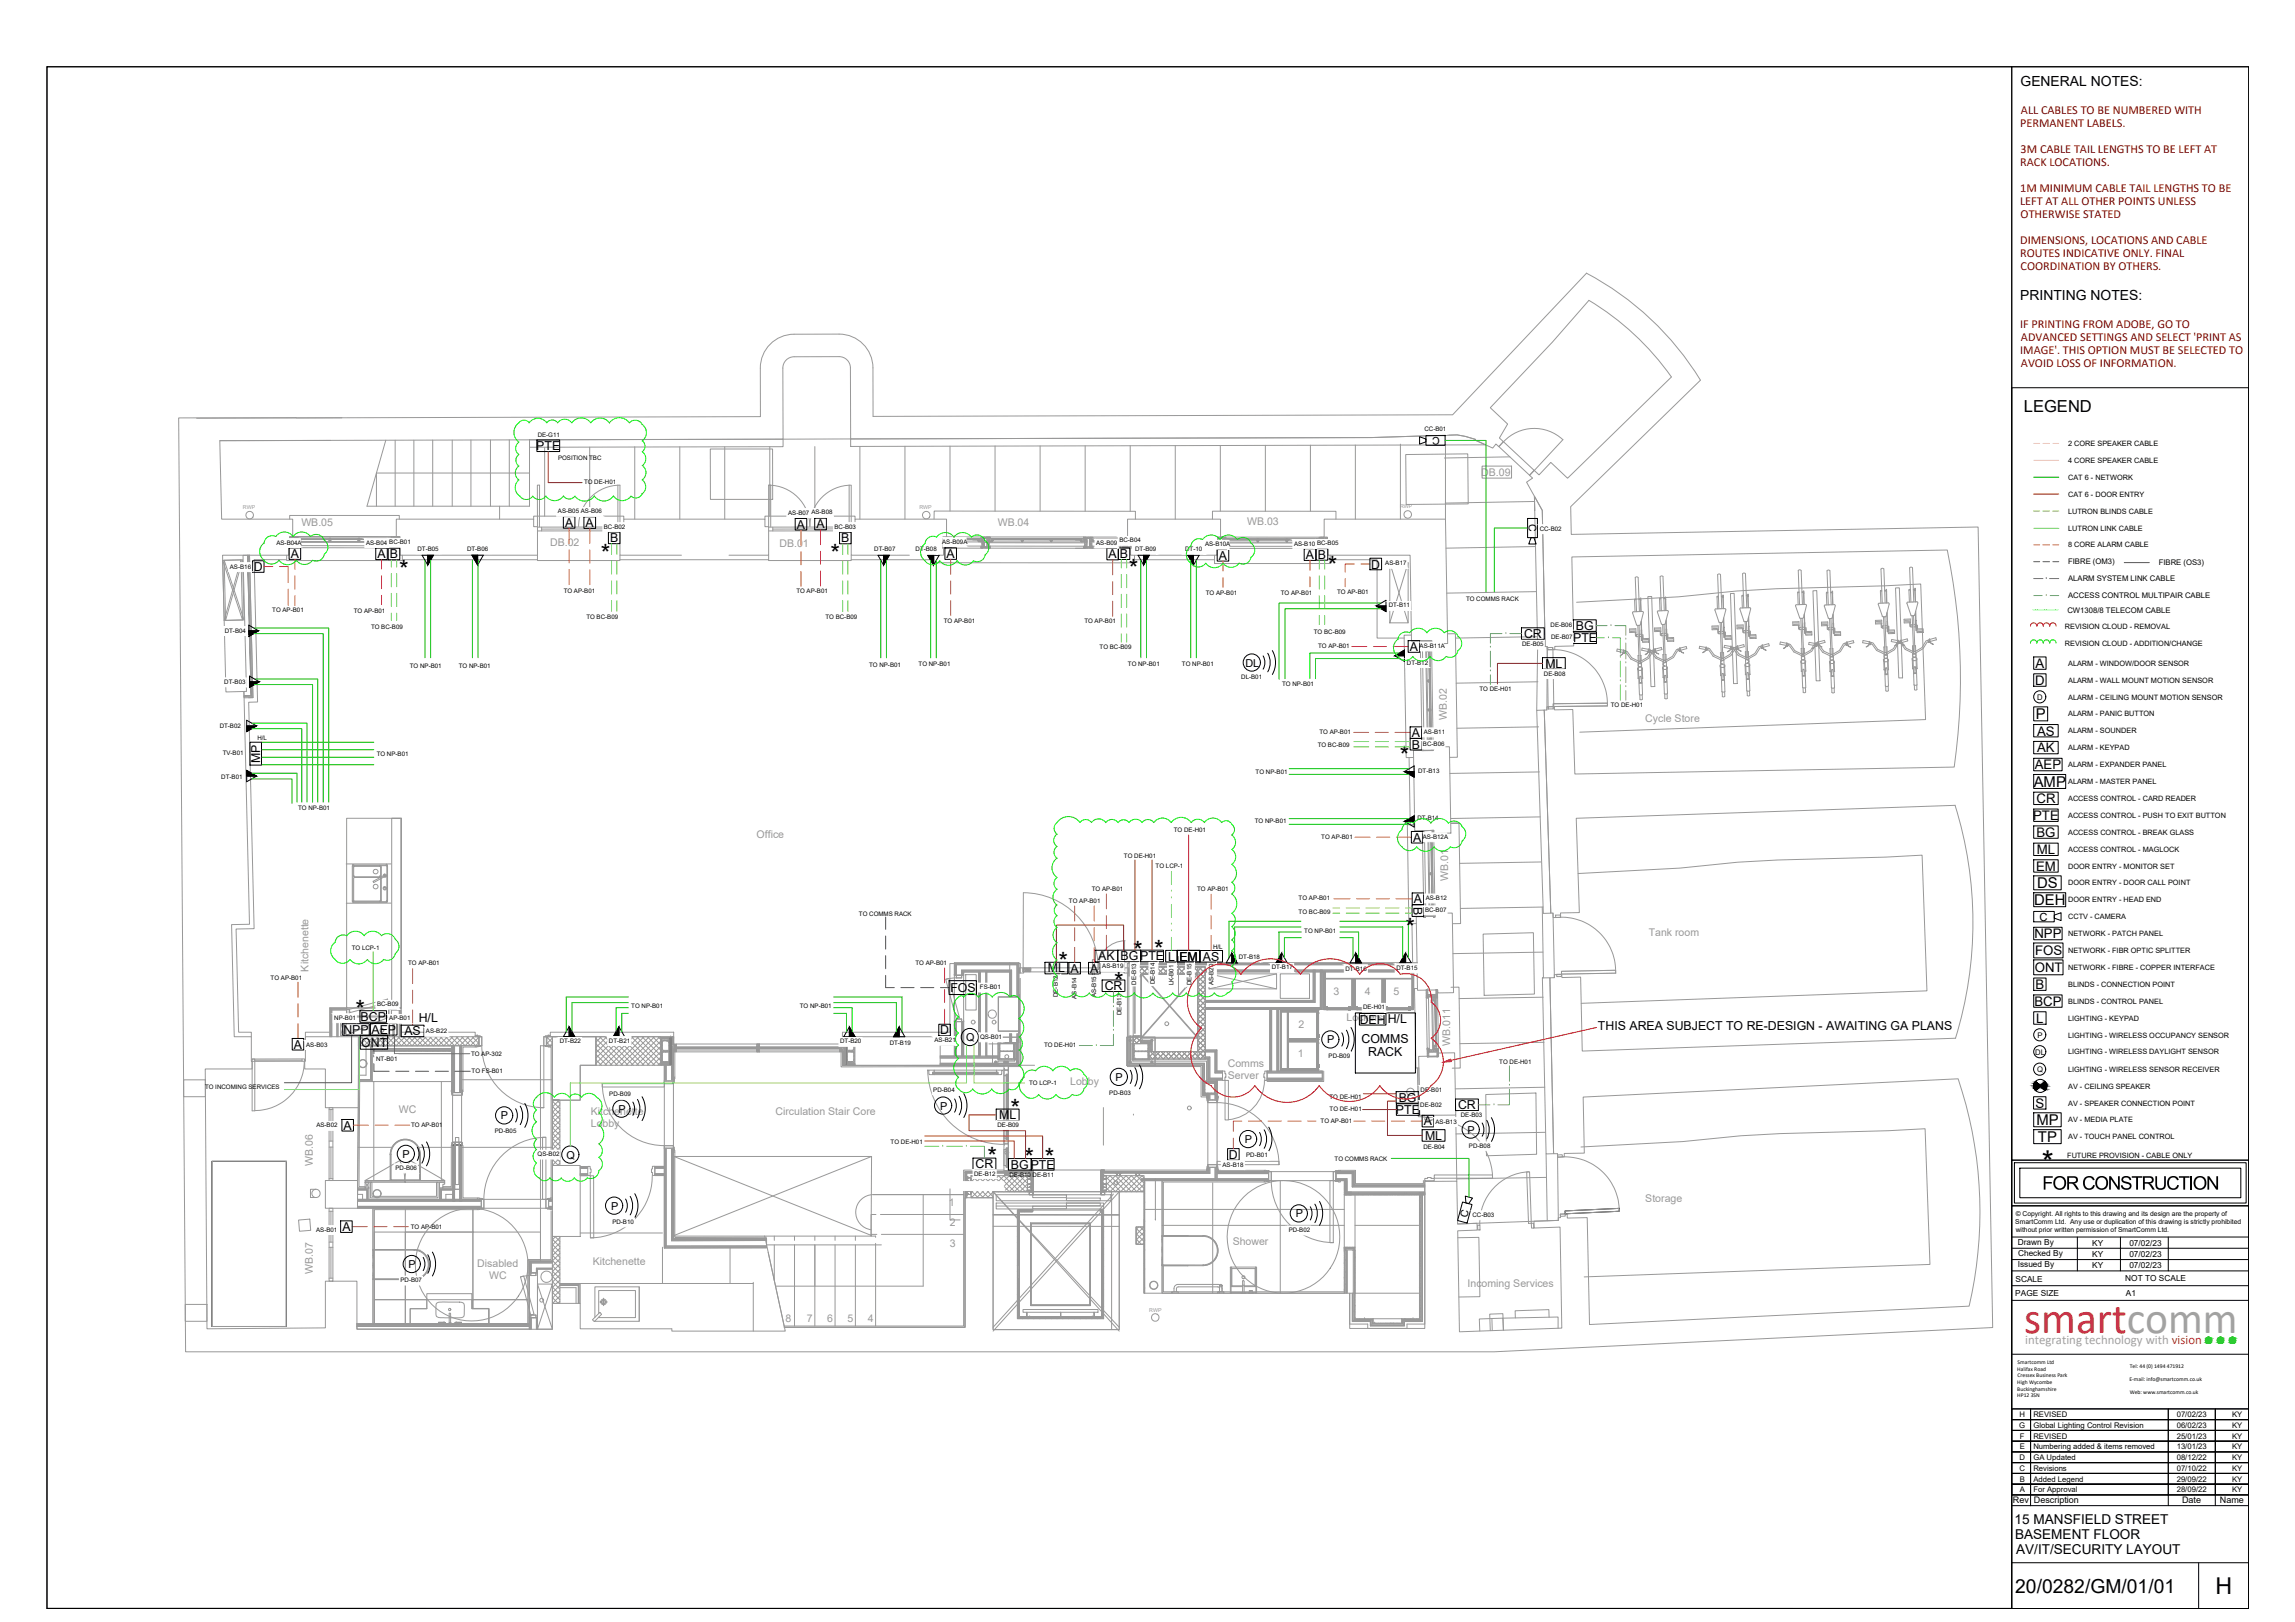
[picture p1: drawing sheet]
<svg xmlns="http://www.w3.org/2000/svg" width="841mm" height="594mm" viewBox="0 0 841 594" stroke-linecap="round" stroke-linejoin="round" font-family="sans-serif">
<defs><g id="words">
<text font-size="16" fill="#ce0f69" x="741.8" y="488.4">smartcomm</text>
<text font-size="11.3" x="748.2" y="429.6">*</text>
<g font-size="9">
<text x="220.2" y="205.9">*</text>
<text x="304.4" y="206">*</text>
<text x="146.3" y="211.8">*</text>
<text x="413.6" y="211.5">*</text>
<text x="486.6" y="210.1">*</text>
<text x="512.9" y="279.9">*</text>
<text x="515.1" y="342.8">*</text>
<text x="415.2" y="351.2">*</text>
<text x="422.9" y="351">*</text>
<text x="387.8" y="355.2">*</text>
<text x="408.3" y="362.4">*</text>
<text x="130.3" y="372.8">*</text>
<text x="370.3" y="409.2">*</text>
<text x="361.9" y="426.8">*</text>
<text x="375.4" y="427.2">*</text>
<text x="382.9" y="427.2">*</text>
</g>
<text font-size="8.5" x="811.9" y="583.8">H</text>
<text font-size="7.1" x="738.5" y="583.3">20/0282/GM/01/01</text>
<text font-size="6.9" x="748.4" y="435.7">FOR CONSTRUCTION</text>
<text font-size="6.1" x="741.7" y="150.8">LEGEND</text>
<g font-size="5.5">
<text x="746" y="263.4">P</text>
<text x="745.3" y="288.1">AMP</text>
<text x="746.5" y="325.3">DS</text>
<text x="745.4" y="331.5">DEH</text>
<text x="746.2" y="412.1">MP</text>
<text x="746.8" y="418.3">TP</text>
</g>
<g font-size="5.1">
<text x="740.4" y="31.7">GENERAL NOTES:</text>
<text x="740.3" y="110">PRINTING NOTES:</text>
</g>
<g font-size="5">
<text x="738.3" y="558.2">15 MANSFIELD STREET</text>
<text x="738.4" y="563.7">BASEMENT FLOOR</text>
<text x="738.8" y="569.2">AV/IT/SECURITY LAYOUT</text>
</g>
<g font-size="4.8">
<text x="745.9" y="244.6">A</text>
<text x="745.8" y="250.8">D</text>
<text x="746.5" y="269.4">AS</text>
<text x="746.5" y="275.6">AK</text>
<text x="745.6" y="281.8">AEP</text>
<text x="746.3" y="294.1">CR</text>
<text x="745.1" y="300.3">PTE</text>
<text x="746.3" y="306.5">BG</text>
<text x="746.4" y="312.8">ML</text>
<text x="746.2" y="318.9">EM</text>
<text x="745.5" y="343.6">NPP</text>
<text x="745.8" y="349.8">FOS</text>
<text x="745.6" y="356">ONT</text>
<text x="745.9" y="362.2">B</text>
<text x="745.5" y="368.4">BCP</text>
<text x="746.2" y="374.6">L</text>
<text x="745.9" y="405.7">S</text>
</g>
<text font-size="4.7" fill="#a5a39e" x="742.1" y="492.1">integrating technology with vision</text>
<g font-size="4.5" fill="#800000">
<text x="740.6" y="41.7">ALL CABLES TO BE NUMBERED WITH</text>
<text x="740.3" y="46.5">PERMANENT LABELS.</text>
<text x="740.5" y="56">3M CABLE TAIL LENGTHS TO BE LEFT AT</text>
<text x="740.3" y="60.7">RACK LOCATIONS.</text>
<text x="740.3" y="70.2">1M MINIMUM CABLE TAIL LENGTHS TO BE</text>
<text x="740.3" y="75">LEFT AT ALL OTHER POINTS UNLESS</text>
<text x="740.5" y="79.7">OTHERWISE STATED</text>
<text x="740.3" y="89.2">DIMENSIONS, LOCATIONS AND CABLE</text>
<text x="740.3" y="94">ROUTES INDICATIVE ONLY. FINAL</text>
<text x="740.5" y="98.7">COORDINATION BY OTHERS.</text>
<text x="740.3" y="120">IF PRINTING FROM ADOBE, GO TO</text>
<text x="740.6" y="124.7">ADVANCED SETTINGS AND SELECT 'PRINT AS</text>
<text x="740.3" y="129.5">IMAGE'. THIS OPTION MUST BE SELECTED TO</text>
<text x="740.6" y="134.3">AVOID LOSS OF INFORMATION.</text>
</g>
<g font-size="4.5">
<text x="196.5" y="164.9">PTE</text>
<text x="207.1" y="192.9">A</text>
<text x="214.6" y="193">A</text>
<text x="292" y="193.6">A</text>
<text x="299.2" y="193.5">A</text>
<text x="223.6" y="198.6">B</text>
<text x="308.3" y="198.7">B</text>
<text x="93" y="209.1">D</text>
<text x="106.6" y="204.4">A</text>
<text x="138.3" y="204.5">A</text>
<text x="142.9" y="204.5">B</text>
<text x="346.9" y="204.4">A</text>
<text x="406.3" y="204.5">A</text>
<text x="410.4" y="204.5">B</text>
<text x="446.7" y="205">A</text>
<text x="478.5" y="204.8">A</text>
<text x="483" y="204.7">B</text>
<text x="502.5" y="208.2">D</text>
<text x="558.5" y="233.7">CR</text>
<text x="577.5" y="230.7">BG</text>
<text x="516.7" y="238.4">A</text>
<text x="576.5" y="235.2">PTE</text>
<text x="566.3" y="244.6">ML</text>
<text x="517.4" y="269.9">A</text>
<text x="517.4" y="274.2">B</text>
<text x="95.3" y="279.4" transform="rotate(-90 95.3 279.4)">MP</text>
<text x="517.8" y="308.3">A</text>
<text x="518" y="332" transform="rotate(90 518 332)">B</text>
<text x="518.1" y="330.8">A</text>
<text x="402.4" y="351.8">AK</text>
<text x="410.6" y="351.7">BGPTE</text>
<text x="428.1" y="351.8">L</text>
<text x="432.2" y="351.8">EM</text>
<text x="440.8" y="351.9">AS</text>
<text x="384" y="356.2">ML</text>
<text x="392.3" y="356.2">A</text>
<text x="399.5" y="356.2">A</text>
<text x="348.3" y="363.3">FOS</text>
<text x="404.8" y="362.7">CR</text>
<text x="132.2" y="373.9">BCP</text>
<text x="153.4" y="374.3">H/L</text>
<text x="498.3" y="374.9">DEH</text>
<text x="508.5" y="374.8">H/L</text>
<text x="585.6" y="377.3">THIS AREA SUBJECT TO RE-DESIGN - AWAITING GA PLANS</text>
<text x="125.8" y="378.7">NPP</text>
<text x="132.4" y="383.4">ONT</text>
<text x="136.1" y="378.6">AEP</text>
<text x="148.2" y="379.2">AS</text>
<text x="344.5" y="378.9">D</text>
<text x="498.9" y="381.8">COMMS</text>
<text x="107.7" y="384.1">A</text>
<text x="501.4" y="386.7">RACK</text>
<text x="511.5" y="408">PTE</text>
<text x="512.6" y="403.5">BG</text>
<text x="534.3" y="406.3">CR</text>
<text x="125.9" y="413.8">A</text>
<text x="366.1" y="410">ML</text>
<text x="521.8" y="412.2">A</text>
<text x="522.2" y="417.5">ML</text>
<text x="450.4" y="424.4">D</text>
<text x="357.5" y="427.9">CR</text>
<text x="370.5" y="428.1">BGPTE</text>
<text x="125.5" y="450.9">A</text>
</g>
<text font-size="4.1" x="747.3" y="337.2">C</text>
<g font-size="4">
<text x="456.4" y="244.1">DL</text>
<text x="354" y="381.3">Q</text>
<text x="486.4" y="382.1">P</text>
<text x="408.8" y="395.9">P</text>
<text x="226.6" y="407.5">P</text>
<text x="344.5" y="406.4">P</text>
<text x="183.6" y="410">P</text>
<text x="456.2" y="418.6">P</text>
<text x="537.7" y="415.4">P</text>
<text x="147.6" y="424.1">P</text>
<text x="207.6" y="424.3">Q</text>
<text x="223.9" y="443">P</text>
<text x="474.8" y="445.9">P</text>
<text x="149.7" y="464.4">P</text>
</g>
<g font-size="3.9" fill="#989898">
<text x="542.8" y="174.2">DB.09</text>
<text x="110.4" y="192.8">WB.05</text>
<text x="365.6" y="192.6">WB.04</text>
<text x="457" y="192.4">WB.03</text>
<text x="201.6" y="200.1">DB.02</text>
<text x="285.7" y="200.5">DB.01</text>
<text x="530.2" y="263.7" transform="rotate(-90 530.2 263.7)">WB.02</text>
<text x="602.9" y="264.5">Cycle Store</text>
<text x="277.3" y="307">Office</text>
<text x="530.7" y="322.8" transform="rotate(-90 530.7 322.8)">WB.01</text>
<text x="604.2" y="342.7">Tank room</text>
<text x="113" y="355.8" transform="rotate(-90 113 355.8)">Kitchenette</text>
<text x="488.6" y="364.5">3</text>
<text x="500.1" y="364.5">4</text>
<text x="510.7" y="364.5">5</text>
<text x="475.9" y="376.5">2</text>
<text x="493.4" y="374">Lockers</text>
<text x="531.5" y="383.1" transform="rotate(-90 531.5 383.1)">WB.011</text>
<text x="475.6" y="387.2">1</text>
<text x="449.9" y="390.6">Comms</text>
<text x="449.9" y="395.1">Server</text>
<text x="392.2" y="397.4">Lobby</text>
<text x="146.1" y="407.6">WC</text>
<text x="216.5" y="408.3">Kitchenette</text>
<text x="216.5" y="412.7">Lobby</text>
<text x="284.2" y="408.5">Circulation Stair Core</text>
<text x="114.7" y="427.1" transform="rotate(-90 114.7 427.1)">WB.06</text>
<text x="347.8" y="441.6">1</text>
<text x="602.9" y="440.1">Storage</text>
<text x="348.1" y="449.1">2</text>
<text x="348.1" y="456.8">3</text>
<text x="451.7" y="456.2">Shower</text>
<text x="114.6" y="466.7" transform="rotate(-90 114.6 466.7)">WB.07</text>
<text x="174.9" y="464">Disabled</text>
<text x="217.2" y="463.3">Kitchenette</text>
<text x="179.3" y="468.4">WC</text>
<text x="537.8" y="471.3">Incoming Services</text>
<text x="287.9" y="484.2">8</text>
<text x="295.7" y="484.2">7</text>
<text x="303.2" y="484.2">6</text>
<text x="310.6" y="484.2">5</text>
<text x="318.1" y="484.1">4</text>
</g>
<g font-size="3.8">
<text x="527.6" y="160" transform="rotate(180 527.6 160)">C</text>
<text x="560.3" y="191.9" transform="rotate(90 560.3 191.9)">C</text>
<text x="537.7" y="446" transform="rotate(-75 537.7 446)">C</text>
</g>
<g font-size="3.3">
<text x="737.6" y="550.5">Rev</text>
<text x="745.3" y="550.5">Description</text>
<text x="799.6" y="550.7">Date</text>
<text x="813.5" y="550.7">Name</text>
</g>
<g font-size="3">
<text x="739.5" y="455.9">Drawn By</text>
<text x="739.5" y="460.1">Checked By</text>
<text x="766.7" y="456.2">KY</text>
<text x="766.7" y="460.4">KY</text>
<text x="780.3" y="456.2">07/02/23</text>
<text x="780.3" y="460.4">07/02/23</text>
<text x="739.4" y="464.2">Issued By</text>
<text x="766.7" y="464.5">KY</text>
<text x="780.3" y="464.5">07/02/23</text>
<text x="738.6" y="469.4">SCALE</text>
<text x="778.8" y="469.3">NOT TO SCALE</text>
<text x="738.5" y="474.8">PAGE SIZE</text>
<text x="779" y="474.7">A1</text>
</g>
<g font-size="2.8">
<text x="757.9" y="206.7">FIBRE (OM3)</text>
<text x="791.1" y="207.1">FIBRE (OS3)</text>
<text x="757.9" y="212.9">ALARM SYSTEM LINK CABLE</text>
<text x="757.9" y="219.1">ACCESS CONTROL MULTIPAIR CABLE</text>
<text x="757.6" y="224.4">CW1308/8 TELECOM CABLE</text>
<text x="746.6" y="256.3">D</text>
<text x="746.7" y="380.1">P</text>
<text x="745.8" y="386.2">DL</text>
<text x="746.5" y="392.6">Q</text>
<text x="740.1" y="519">H</text>
<text x="745.1" y="519">REVISED</text>
<text x="797.7" y="519">07/02/23</text>
<text x="818" y="519">KY</text>
<text x="740" y="523">G</text>
<text x="740.2" y="526.9">F</text>
<text x="745.1" y="526.9">REVISED</text>
<text x="745.1" y="523">Global Lighting Control Revision</text>
<text x="797.7" y="526.9">25/01/23</text>
<text x="797.7" y="523">06/02/23</text>
<text x="818" y="526.9">KY</text>
<text x="818" y="523">KY</text>
<text x="740.1" y="530.8">E</text>
<text x="745.1" y="530.8">Numbering added &amp; items removed</text>
<text x="797.7" y="530.8">13/01/23</text>
<text x="818" y="530.8">KY</text>
<text x="740.1" y="538.7">C</text>
<text x="740.1" y="534.8">D</text>
<text x="745.1" y="538.7">Revisions</text>
<text x="745.1" y="534.8">GA Updated</text>
<text x="797.7" y="538.7">07/10/22</text>
<text x="797.7" y="534.8">08/12/22</text>
<text x="818" y="538.7">KY</text>
<text x="818" y="534.8">KY</text>
<text x="740.1" y="542.7">B</text>
<text x="745.1" y="542.7">Added Legend</text>
<text x="797.7" y="542.7">29/09/22</text>
<text x="818" y="542.7">KY</text>
<text x="740.1" y="546.6">A</text>
<text x="745.1" y="546.6">For Approval</text>
<text x="797.7" y="546.6">28/09/22</text>
<text x="818" y="546.6">KY</text>
</g>
<g font-size="2.7">
<text x="757.9" y="163.4">2 CORE SPEAKER CABLE</text>
<text x="757.9" y="169.5">4 CORE SPEAKER CABLE</text>
<text x="757.9" y="175.8">CAT 6 - NETWORK</text>
<text x="757.9" y="181.9">CAT 6 - DOOR ENTRY</text>
<text x="757.9" y="188.1">LUTRON BLINDS CABLE</text>
<text x="757.9" y="194.5">LUTRON LINK CABLE</text>
<text x="757.9" y="200.5">8 CORE ALARM CABLE</text>
<text x="756.7" y="230.3">REVISION CLOUD - REMOVAL</text>
<text x="756.7" y="236.5">REVISION CLOUD - ADDITION/CHANGE</text>
<text x="757.9" y="243.9">ALARM - WINDOW/DOOR SENSOR</text>
<text x="757.9" y="250">ALARM - WALL MOUNT MOTION SENSOR</text>
<text x="757.9" y="256.2">ALARM - CEILING MOUNT MOTION SENSOR</text>
<text x="757.9" y="262.4">ALARM - PANIC BUTTON</text>
<text x="757.9" y="268.6">ALARM - SOUNDER</text>
<text x="757.9" y="274.8">ALARM - KEYPAD</text>
<text x="757.9" y="281">ALARM - EXPANDER PANEL</text>
<text x="757.9" y="287.2">ALARM - MASTER PANEL</text>
<text x="757.9" y="293.4">ACCESS CONTROL - CARD READER</text>
<text x="757.9" y="299.5">ACCESS CONTROL - PUSH TO EXIT BUTTON</text>
<text x="757.9" y="305.8">ACCESS CONTROL - BREAK GLASS</text>
<text x="757.9" y="311.9">ACCESS CONTROL - MAGLOCK</text>
<text x="757.9" y="318.1">DOOR ENTRY - MONITOR SET</text>
<text x="757.9" y="324.3">DOOR ENTRY - DOOR CALL POINT</text>
<text x="757.9" y="330.5">DOOR ENTRY - HEAD END</text>
<text x="757.9" y="336.7">CCTV - CAMERA</text>
<text x="757.9" y="342.9">NETWORK - PATCH PANEL</text>
<text x="757.9" y="349.1">NETWORK - FIBR OPTIC SPLITTER</text>
<text x="757.9" y="355.2">NETWORK - FIBRE - COPPER INTERFACE</text>
<text x="757.9" y="361.4">BLINDS - CONNECTION POINT</text>
<text x="757.9" y="367.7">BLINDS - CONTROL PANEL</text>
<text x="757.9" y="373.8">LIGHTING - KEYPAD</text>
<text x="757.9" y="380">LIGHTING - WIRELESS OCCUPANCY SENSOR</text>
<text x="757.9" y="386.2">LIGHTING - WIRELESS DAYLIGHT SENSOR</text>
<text x="757.8" y="392.5">LIGHTING - WIRELESS SENSOR RECEIVER</text>
<text x="757.9" y="398.7">AV - CEILING SPEAKER</text>
<text x="757.9" y="404.9">AV - SPEAKER CONNECTION POINT</text>
<text x="757.9" y="411.1">AV - MEDIA PLATE</text>
<text x="757.9" y="417.3">AV - TOUCH PANEL CONTROL</text>
<text x="757.5" y="424">FUTURE PROVISION - CABLE ONLY</text>
</g>
<g font-size="2.5">
<text x="738.5" y="448.3">SmartComm Ltd. Any use or duplication of this drawing is strictly prohibited</text>
<text x="738.7" y="445.3">© Copyright. All rights to this drawing and its design are the property of</text>
<text x="738.7" y="451.3">without prior written permission of SmartComm Ltd.</text>
</g>
<g font-size="2.3">
<text x="197" y="159.9">DE-G11</text>
<text x="522" y="157.9">CC-B01</text>
<text x="204.5" y="168.5">POSITION TBC</text>
<text x="214" y="177.4">TO DE-H01</text>
<text x="204.5" y="188">AS-B05</text>
<text x="212.8" y="188.1">AS-B06</text>
<text x="288.8" y="188.5">AS-B07</text>
<text x="297.3" y="188.4">AS-B08</text>
<text x="221.3" y="193.6">BC-B02</text>
<text x="305.8" y="193.6">BC-B03</text>
<text x="564.2" y="194.4">CC-B02</text>
<text x="101.3" y="199.5">AS-B04A</text>
<text x="134.1" y="199.5">AS-B04</text>
<text x="142.6" y="199.3">BC-B01</text>
<text x="153" y="201.7">DT-B05</text>
<text x="171.1" y="201.7">DT-B06</text>
<text x="320.4" y="201.7">DT-B07</text>
<text x="335.5" y="201.9">DT-B08</text>
<text x="345.3" y="199.1">AS-B09A</text>
<text x="401.7" y="199.6">AS-B09</text>
<text x="410.2" y="198.7">BC-B04</text>
<text x="416" y="201.8">DT-B09</text>
<text x="434.3" y="201.9">DT-10</text>
<text x="441.6" y="200.1">AS-B10A</text>
<text x="474.2" y="199.8">AS-B10</text>
<text x="482.6" y="199.7">BC-B05</text>
<text x="84.2" y="208.3">AS-B16</text>
<text x="507.6" y="207.1">AS-B17</text>
<text x="206.6" y="217.2">TO AP-B01</text>
<text x="291.8" y="217.4">TO AP-B01</text>
<text x="441.9" y="218">TO AP-B01</text>
<text x="469.3" y="217.8">TO AP-B01</text>
<text x="490" y="217.6">TO AP-B01</text>
<text x="537.2" y="220">TO COMMS RACK</text>
<text x="99.8" y="224.2">TO AP-B01</text>
<text x="129.7" y="224.5">TO AP-B01</text>
<text x="214.9" y="226.9">TO BC-B09</text>
<text x="302.5" y="226.6">TO BC-B09</text>
<text x="508.9" y="222.5">DT-B11</text>
<text x="82.4" y="231.7">DT-B04</text>
<text x="136" y="230.2">TO BC-B09</text>
<text x="345.8" y="228">TO AP-B01</text>
<text x="397.4" y="228.2">TO AP-B01</text>
<text x="481.5" y="232.3">TO BC-B09</text>
<text x="568.2" y="229.7">DE-B06</text>
<text x="403" y="237.8">TO BC-B09</text>
<text x="483.1" y="237.5">TO AP-B01</text>
<text x="520.2" y="237.3">AS-B11A</text>
<text x="557.8" y="236.7">DE-B05</text>
<text x="568.4" y="234.1">DE-B07</text>
<text x="150.2" y="244.8">TO NP-B01</text>
<text x="168.1" y="244.5">TO NP-B01</text>
<text x="318.5" y="244.5">TO NP-B01</text>
<text x="336.6" y="244">TO NP-B01</text>
<text x="413.3" y="244.1">TO NP-B01</text>
<text x="433.1" y="244">TO NP-B01</text>
<text x="515.6" y="243.4">DT-B12</text>
<text x="82.2" y="250.5">DT-B03</text>
<text x="454.9" y="248.9">DL-B01</text>
<text x="469.8" y="251.1">TO NP-B01</text>
<text x="565.8" y="247.4">DE-B08</text>
<text x="542.1" y="253.2">TO DE-H01</text>
<text x="590.3" y="258.9">TO DE-H01</text>
<text x="80.5" y="266.6">DT-B02</text>
<text x="483.5" y="268.8">TO AP-B01</text>
<text x="521.8" y="268.8">AS-B11</text>
<text x="94.3" y="271.2">H/L</text>
<text x="482.9" y="273.7">TO BC-B09</text>
<text x="521.4" y="273.3">BC-B06</text>
<text x="81.6" y="276.6">TV-B01</text>
<text x="138" y="277">TO NP-B01</text>
<text x="81.1" y="285.2">DT-B01</text>
<text x="460.1" y="283.4">TO NP-B01</text>
<text x="519.7" y="283.3">DT-B13</text>
<text x="109.2" y="296.5">TO NP-B01</text>
<text x="430.2" y="304.8">TO DE-H01</text>
<text x="459.8" y="301.4">TO NP-B01</text>
<text x="519.5" y="300.3">DT-B14</text>
<text x="484.2" y="307.4">TO AP-B01</text>
<text x="521.4" y="307.2">AS-B12A</text>
<text x="411.9" y="314.3">TO DE-H01</text>
<text x="423.5" y="318">TO LCP-1</text>
<text x="400.1" y="326.3">TO AP-B01</text>
<text x="438.7" y="326.3">TO AP-B01</text>
<text x="475.9" y="329.7">TO AP-B01</text>
<text x="522.5" y="329.6">AS-B12</text>
<text x="314.8" y="335.5">TO COMMS RACK</text>
<text x="391.7" y="330.9">TO AP-B01</text>
<text x="475.9" y="334.6">TO BC-B09</text>
<text x="522.2" y="334">BC-B07</text>
<text x="478" y="341.7">TO NP-B01</text>
<text x="128.9" y="348">TO LCP-1</text>
<text x="444.5" y="347.8">H/L</text>
<text x="149.6" y="353.4">TO AP-B01</text>
<text x="335.5" y="353.4">TO AP-B01</text>
<text x="454" y="351.2">DT-B18</text>
<text x="99.2" y="358.8">TO AP-B01</text>
<text x="403.9" y="354.7">AS-B19</text>
<text x="466" y="355.1">DT-B17</text>
<text x="493.1" y="355.5">DT-B16</text>
<text x="511.7" y="355.2">DT-B15</text>
<text x="359.1" y="362.3">FS-B01</text>
<text x="387.6" y="365.2" transform="rotate(-90 387.6 365.2)">DE-B12</text>
<text x="394.4" y="365.8" transform="rotate(-90 394.4 365.8)">AS-B14</text>
<text x="401.7" y="365.3" transform="rotate(-90 401.7 365.3)">AS-B15</text>
<text x="416.4" y="360.7" transform="rotate(-90 416.4 360.7)">DE-B13</text>
<text x="423.2" y="360.6" transform="rotate(-90 423.2 360.6)">DE-B14</text>
<text x="430" y="360.9" transform="rotate(-90 430 360.9)">LK-B01</text>
<text x="436.6" y="360.8" transform="rotate(-90 436.6 360.8)">DE-B15</text>
<text x="444.7" y="360.8" transform="rotate(-90 444.7 360.8)">AS-B20</text>
<text x="138.2" y="368.5">BC-B09</text>
<text x="231.3" y="369.3">TO NP-B01</text>
<text x="293.1" y="369.1">TO NP-B01</text>
<text x="411" y="371.9" transform="rotate(-90 411 371.9)">DE-B13</text>
<text x="499.5" y="369.6">DE-H01</text>
<text x="122.5" y="373.5">NP-B01</text>
<text x="142.6" y="373.7">AP-B01</text>
<text x="112.2" y="383.3">AS-B03</text>
<text x="156.1" y="378.4">AS-B22</text>
<text x="205.1" y="382.1">DT-B22</text>
<text x="223.2" y="381.8">DT-B21</text>
<text x="307.9" y="382.2">DT-B20</text>
<text x="326" y="382.8">DT-B19</text>
<text x="342.5" y="381.7">AS-B21</text>
<text x="359.1" y="380.5">QS-B01</text>
<text x="382.6" y="383.5">TO DE-H01</text>
<text x="137.9" y="388.5">NT-B01</text>
<text x="172.6" y="386.8">TO AP-302</text>
<text x="486.9" y="387.4">PD-B09</text>
<text x="549.4" y="389.7">TO DE-H01</text>
<text x="172.8" y="393.1">TO FS-B01</text>
<text x="75.1" y="398.9">TO INCOMING SERVICES</text>
<text x="223.3" y="401.5">PD-B09</text>
<text x="342" y="399.9">PD-B04</text>
<text x="377.1" y="397.3">TO LCP-1</text>
<text x="406.5" y="401">PD-B03</text>
<text x="520.6" y="400">DE-B01</text>
<text x="487.2" y="402.5">TO DE-H01</text>
<text x="487.2" y="407">TO DE-H01</text>
<text x="520.5" y="405.3">DE-B02</text>
<text x="115.9" y="412.9">AS-B02</text>
<text x="150.7" y="412.9">TO AP-B01</text>
<text x="365.5" y="412.7">DE-B09</text>
<text x="483.9" y="411.4">TO AP-B01</text>
<text x="526.1" y="411.5">AS-B13</text>
<text x="535.3" y="409.2">DE-B03</text>
<text x="181.3" y="414.8">PD-B05</text>
<text x="326.4" y="419">TO DE-H01</text>
<text x="197" y="423.4">QS-B02</text>
<text x="456.7" y="423.9">PD-B01</text>
<text x="489.1" y="425.3">TO COMMS RACK</text>
<text x="521.6" y="420.8">DE-B04</text>
<text x="538.3" y="420.4">PD-B08</text>
<text x="144.9" y="428.5">PD-B06</text>
<text x="357" y="430.6">DE-B12</text>
<text x="369.9" y="431.2">DE-B10</text>
<text x="378.4" y="431.2">DE-B11</text>
<text x="448" y="427.3">AS-B18</text>
<text x="224.4" y="448.3">PD-B10</text>
<text x="539.6" y="445.7">CC-B03</text>
<text x="115.9" y="451.1">AS-B01</text>
<text x="150.6" y="450">TO AP-B01</text>
<text x="472.3" y="451.3">PD-B02</text>
<text x="146.8" y="469.6">PD-B07</text>
</g>
<g font-size="2.1">
<text x="739.3" y="502.1">Halifax Road</text>
<text x="739.4" y="499.6">Smartcomm Ltd</text>
<text x="780.5" y="500.9">Tel: 44 (0) 1494 471912</text>
<text x="739.3" y="507">High Wycombe</text>
<text x="739.3" y="509.5">Buckinghamshire</text>
<text x="739.3" y="504.5">Cressex Business Park</text>
<text x="780.3" y="505.7">E-mail: info@smartcomm.co.uk</text>
<text x="739.3" y="511.8">HP12 3SN</text>
<text x="780.4" y="510.6">Web: www.smartcomm.co.uk</text>
</g>
<g font-size="1.9" fill="#989898">
<text x="89" y="186.4">RWP</text>
<text x="336.9" y="186.4">RWP</text>
<text x="513.1" y="186">RWP</text>
<text x="421.2" y="480.4">RWP</text>
</g>
</g></defs>
<!-- layer: BASEMENT-GA -->
<g fill="none" stroke="#989898" stroke-width=".37">
<path d="M582.2 110a100.2 100.2 0 0 1 30.3 28M582.2 110.1l-13.3 15.2-22.8 24 6.4 6-3 5.1 1.4 1.3-1.7 1.9-1-1-1.2 1.5-6.4-2.9 .1-.3-6.7-1.6-31.3 1-191 .5-.1-26.1a4.1 4.1 0 0 0-4.1-4.1M286.9 134.8l.1 26.1-206.5 .5 .7 28.7h26.1v6.7h1.3v1.9h-1.3v1.9h-1.4v2.8h-24.3l1.2 50 6.6-.1 2 85.2-6.5 .2 .9 41h6.3v9h.3v2.8h-17.2l.6 95.2 43.4-.3v-17.1h11.6v17.6h71.6v-9.5h10.2v9.3h33.6v.8h41.6l-.3-1.4h66.1v-47.4h10.3v48.3h46.3v-50.5h9.1v12.9h-3.1v6.3h3.1v18h75.3v12.9h27.5v-53.9l11.8-.1 .2 15.7 7.2-.3v2.5l-7.1 .3 .6 37 37.5-1.4-.6-37-9.5 .4-.1-2.5 9-.3-.1-1h.9l-.1-1.3 2.5-.1 .1 1.5 7.2-.1 .9 39.1 139.1-6.7a152.4 152.4 0 0 0-4-83.3l-137.4 6.7 .4 20.5-7.4 .2 .1 1.2-2.5 .1v-1.2h-1.5l-1.3-64.5h1.6v-1.1l2.7-.1 .1 1.1 6.8-.1 .6 27.1 136.8-4.7a144.3 144.3 0 0 0-.2-85.4M291 130.7a4.1 4.1 0 0 0-4.1 4.1M307.5 130.6l-16.5 .1M612.5 138.1l-38.1 37.1-6.1-5.8-4.3 4.5-1.8-1.7-1.7 1.9 1.1 1-2.2 1.5 5.8 10.3 1 49.9h.8v1.1h2.8v-1.1l6.9-.2-.7-32.6 137.6-2.5a232.8 232.8 0 0 1 2.5 79.5l-139 2.5-.7-23.6-6.8 .1v-1.1h-2.7v1.1l-1 .1 2.4 74.4 .8-.1 .1 1.7 2.7-.1v-1.6l6.9-.2-1.2-34.5 138.9-4.7M65.5 153.1l213.2-.5-.1-17.8a12.4 12.4 0 0 1 12.4-12.4h16.5a12.4 12.4 0 0 1 12.4 12.3v17.8l212.4-.6 49.1-51.9a108.2 108.2 0 0 1 41.7 39.3l-47.5 46.3 .2 10.1 149.1-2.7 5.3 293.2-182.7 8.9h-479.5zM125.3 153l-53.2 .2M121.1 161.3l-40.6 .1M138 173.3h.1M138 173.3v12.1M138 173.3h56"/>
<path d="M144.8 161.2v24.2M151.7 161.2v24.2M158.6 161.2v24.2M165.7 161.2v24.2M172.6 161.1v24.3M179.7 161.1v24.3M186.6 161.1v24.3M194 161.1l93-.2v2.7l-93 .2zM194 161.1v24.3h-59.5l6.9-24.2M199.6 163.8v25.2M216.1 163.8v25.2M226.4 177.7v15.3"/>
<path d="M232.6 163.6v26.5M249.1 163.6v26.5M260.3 164.5h22.8l.1 18.4h-22.9zM265.6 163.6v26.5M281.7 177.7a15.1 15.1 0 0 1 15.1 15.1 15.1 15.1 0 0 1 15.1-15.1M282.1 163.6v25.4M298.6 163.6v25.4M311.2 177.7v15.3M311.7 160.8l191-.5 31.3-1 6.7 1.6-.1 .3 3.8 1.7-232.7 .6zM311.7 160.8l-24.7 .1M311.9 177.8v15.1M315.1 163.5v26.6"/>
<path d="M331.6 163.4v26.7M348.1 163.4v23.8M364.6 163.4v23.8M381.2 163.3v23.9M397.7 163.3v23.9M414.2 163.2v24.1M430.7 163.2v26.9M447.2 163.1v24.1M463.7 163.1v24.1M480.2 163.1v24.1M496.7 163v27.1M513.2 162.7v27.4"/>
<path d="M515.1 166.5l22.8-.3 .1 18.4-22.7 .2zM529.7 163v27.1M543.1 170.7h10.8v4.4h-10.8zM551 161.8l-1.7 1.8 11.3 10.5 1.7-1.8M553.3 167.3l-24 .5M572.7 161a15.4 15.4 0 0 0-21.7 .8M572.8 161l-10.5 11.3-11.3-10.5M106.2 196.8l.1 3.3zM106.2 196.5h3v.5h-1v-.2l-.3 .2h-1.7zM106.2 190.1v-1.3h40.1v1.3M106.2 196.8l.2 .2M106.2 196.7v.1"/>
<path d="M106.3 196.5l.4 .5M106.6 196.5l.4 .5M107 196.5l.4 .5M107.4 196.5l1.5 .9 .8 .9M107.9 198.1l.9 .6h35M107.9 196.8l.9 .2v3.1h-.6v.2h-.3zM107.9 199.8l1.3 .7M107.9 198.4l.7 .7zM107.9 198.3l.9 .7M107.9 198.7l.9 .6M107.9 199l.9 .5M107.9 199.4l.9 .4"/>
<path d="M107.9 197.4l1.4 .9M107.9 197.7l.8 .4M108.3 196.5l.9 .5h34.2M108.7 196.5l.2 .1M108.7 198.1h.1M108.8 198.1l.1 .2M108.9 199.8l.3 .3M108.9 196.5v.1M108.9 196.6l.1 .2M109 197.1v.1M109 197.2l.9 1M109.1 196.5l.1 .2"/>
<path d="M109.2 199.8l34.2 .1 1.2 .7M109.3 197.1l.8 .9M109.6 197.1l.2 .3M109.8 197.1l.3 .3M109.9 198.3h32.7M110 197.1h32.4M110.1 197.6l.2 .2-.5-.2v-.2h.4l-.2-.3h-1.2v1.2l1.1-.1M110.1 198l-.2 .2M110.2 197.8l-.1 .2M120.6 198l.3 .3M120.6 197.3l.6 .6M120.7 197.6l.4 .6"/>
<path d="M120.8 197.1l.3 .4M121.1 197.1v.1M121.3 197.6l-.2-.5h-.3v.5l-.3 .2 .5 .4M121.3 197.6v.1M121.3 197.6l-.4 .6M131.1 197.8l.4 .5 .1-.2M131.1 197.8l.5 .3M131.2 197.4h.1M131.4 197.5h-21.6l21.6 .1M131.4 197.2l.3 .3h10.8l-10.8 .1M131.4 197.6l.4 .4M131.4 197.1v.1"/>
<path d="M131.7 197.1l.1 .1M131.9 197.6l-.2-.5h-.3l-.3 .7M131.9 197.6v.1M131.9 197.6l-.3 .6M140.4 197.5h2.1l-2.1 .1M142.1 197.8l.5 .5h1.1v-1.2h-1.3l-.2 .3h.4v.2l-.5 .2M142.1 197.7l.7 .6M142.3 197.3l.1 .1M142.6 197.2l.9 1.1M142.6 197.1v.1M142.6 197.6l.6 .7M142.9 197.1l.8 .9"/>
<path d="M143.2 197.1l.5 .6M143.4 196.5h3v.6h-1.8v-.3l-.2 .3-1-.1zM143.4 196.5h-35.6l1 .5M143.4 196.6l.3 .5M143.4 197.1l.3 .3M143.7 196.5l.9 .6M143.7 199.9l.9 .4M143.8 197.1l.8-.3v3.5l-.8-.2zM143.8 199.3l.8 .6M143.8 197.8l.8 .5M143.8 198.3l.8 1M143.8 198.9l.8 .7"/>
<path d="M143.8 197.1l.8 .5M143.8 197.5l.8 .4M143.8 198.1l.2 .2M144 198.3l.6 .1M144 198.3l.6 .8M144.2 196.5l1 .6M144.6 198.7l-.3-.3 .3 .5M144.7 196.5l.9 .6M145.1 196.5l.1 .1M145.2 190.1h50.4v2.8h1.4v10.5h-50.4v-6.9h-1.4zM145.2 196.5v.1M145.2 196.6l.2 .2"/>
<path d="M145.5 196.5l.4 .6M145.7 196.5l.4 .6M146.1 196.5l.3 .4M146.2 196.8l.2 3.3zM183.1 185.4v4.7M195.6 190.1v-1.1h33v1.1M197.7 193v-15.3h-.8l.1 15.3h30.4M198.5 193.1v1.4M212 192.8a15.1 15.1 0 0 1 15.2-15.1v15.2M225.9 193.7l-27.4 .1M225.9 193v1.4M227.4 194.4l-30.4 .1"/>
<path d="M280.3 190.1v-1.1h33v1.1M282.4 193v-15.3h-.7v15.3h30.5M283.2 193.1v1.4M310.6 193.7l-27.4 .1M310.6 193v1.4M312.1 194.4l-30.4 .1M342.3 190.1v-2.9l73.8 .1v2.8M345.5 196.7h3.1v.5h-1.1v-.2l-.2 .2h-1.8zM345.5 197l.2 3.2zM345.5 197l.5 .2M345.6 196.7l1.1 .5M346.2 196.7l.7 .5"/>
<path d="M346.6 196.7v.1M346.8 196.7l.4 .5M347.1 196.7l1 .9M347.3 197l.8 .2v3h-.6v.2h-.2zM347.3 197.5l.8 1.3M347.3 199.8l.5 .4M347.3 197.8l.8 1.4M347.3 199.2l.6 .8 .7 .3M347.3 198.3l.8 1.3M347.3 197.3l.8 .7M347.4 196.7l.7 .6M347.9 198.1l.2 .2"/>
<path d="M348 196.7l.6 .3M348 198.3l.1 .2M348.3 197.7l1.1 .7-1.1 .1v-1.2h1.2l.2 .3h-.4v.2l.5 .1M348.3 197.3l1 .6 .3 .3-.2 .2M348.3 198.3l.4 .2M348.3 198.1l.8 .4M348.3 198.5h.1M348.4 196.7h11.1M348.6 197.2h10.9M349 197.3l.4 .3M349.3 197.6l9.3 .2-9.3-.1M349.4 198.5h9.2"/>
<path d="M349.5 197.3h9M349.6 197.8l.2 .1M349.8 197.9l-.2 .3M356.5 197.6h2.1l-2.1 .2M358.4 198.2l-.1-.4h.4l-.4-.2 .2-.3h1.2v1.2l-1.1-.1M358.4 197.5l.1 .1M358.4 197.8l.4 .7M358.4 198.2l.2 .2M358.5 197.3l1.2 .9M358.7 197.8l.4 .7M358.8 197.3l.9 .6M359.1 198.1l.6 .3"/>
<path d="M359.2 198.3l.1 .2M359.4 197.3l.3 .2M359.5 196.7h3.4v.5h-3.4zM359.5 196.9l1.3 .8M359.5 198.5h.1M359.6 196.7l1 .5M359.9 197.2l.9-.2v3.4l-.9-.2zM359.9 199.3l.9 .5M359.9 199.6l.9 .5M359.9 199.9l1.1 .9M359.9 198.7l.3 .4-.3-.2M359.9 197.9l.9 .9"/>
<path d="M359.9 198.5l.6 .9M359.9 198.3l.3 .1 .6 1M359.9 197.6l.9 .5M359.9 199.1h.1M359.9 199.1l.6 .3M360.2 196.7l.8 .5M360.5 199.4l.1 .1M360.5 197.1l.1 .1M360.5 196.7l.1 .1M360.6 197.2l.2 .1M360.8 198.7h.8M360.8 196.7l.4 .5"/>
<path d="M361 196.7l.5 .5M361.4 196.7l.5 .5M361.5 196.7h35.6M361.6 197l.9 .2v3h-.6v.2h-.3zM361.6 199.7l1.3 .8M361.6 197.9l.9 1.3M361.6 197.3l1.8 1.2M361.6 198.5l.9 1M361.6 199.1l.9 .7M361.6 197.6l1.4 .9M361.7 197l.2 .2M361.9 198.1l.1 .2"/>
<path d="M361.9 197.2l1.3 .7 .5 .5M361.9 197.2h.1M361.9 196.7l.9 .5M362 198.3l.7 .2M362 198.3l.5 .6M362.4 196.7l.5 .2M362.5 198.8h35M362.5 198.5l-.2-.1 .2 .3M362.9 197.2h34.2M363 197.3l.5 .4M363.5 197.3l.3 .3M363.6 198.5h32.7"/>
<path d="M363.6 197.8l.3 .3M363.7 197.3h32.4M363.8 198.2l-.2 .2M363.9 197.9l-.1 .3M364 198l-.5-.2v-.2h.4l-.2-.3h-1.2v1.2l1.1-.1M374.3 198.2l.2 .2M374.3 197.8l.5 .5M374.4 197.4l.6 .6M374.6 198.5h.1M374.6 198.4h.1M374.7 197.3l.1 .1M374.8 198.2l-.2 .2"/>
<path d="M375 198l-.2-.7h-.3v.5l-.3 .2 .3 .4M375 198l-.2 .2M384.8 198l.2 .2M384.8 198l.3-.7h.3v.5h.2l-.1 .4M384.8 197.8l.7 .3M385 197.5l.4 .3h10.8l-10.8-.2M385 198.2l.3 .3zM385.1 197.6h-21.6l21.6 .2M385.4 197.3h.1M385.4 198.2l-.1 .2M385.5 198.1h.1M385.5 197.8l.1 .1"/>
<path d="M394.1 197.6h2.1l-2.1 .2M396 198.1l.6 .4M396 197.8l.9 .7M396 197.5l.8 .4 .5 .6M396.1 197.3h1.3v1.2l-1.3-.1-.3-.5 .5-.1v-.2h-.4zM396.3 198.5h.1M396.6 197.3l.8 .7M397.1 196.7h3.4v.6l-3.4-.1zM397.1 197l.2 .2M397.1 197.3l.3 .3M397.1 196.7l1.2 1.2M397.4 196.7l.9 .9"/>
<path d="M397.5 197.2l.6 .1 .2-.3v3.5l-.8-.2zM397.5 199.9l1.1 .9M397.5 197.4l.8 1.3M397.5 199.7l.8 .6M397.5 197.7l.8 1.4M397.5 199l.8 1M397.5 198.1l.8 1.4M397.5 199.6v.1M397.7 196.7l.7 .6M398.2 198.1l.1 .2M398.3 196.7l1.8 1.2M398.3 198.7h.1"/>
<path d="M398.3 198.3h.1M398.8 196.7l1.3 .8M399.2 197l.9 .3v3h-.6v.2h-.3zM399.2 198.6l.4 .8M399.2 199.4l.9 .6M399.2 199h.1M399.2 198.4l.9 1.4M399.2 198l.9 1.3M399.2 197.7l.9 .9M399.2 199.7l.8 .6M399.2 199.2l.4 .2M399.4 196.7l.7 .6"/>
<path d="M399.4 197h.1M399.6 199.4l.1 .1M399.7 196.7v.1M399.9 196.7l.5 .6M400.2 196.7l.3 .4M400.2 197.4l.9 1.1M400.2 197.6l.6 .9M400.2 198.1l.3 .4M400.5 197.3l1.1 .8M400.5 197.3h10.9M400.5 196.7h10.9M400.8 197.3l.5 .3h9.2l-9.2 .2"/>
<path d="M401 198.1l.5 .2M401.1 198.3l.2 .2M401.3 198.4l.4-.4-.4-.2 .3-.2-.2-.3h-1.2v1.2l1.1-.1M401.3 198.5h9.3M401.3 197.3l.2 .1M401.4 197.3h9.1M401.6 197.8l.1 .1M408.5 197.6h2l-2 .2M410.2 197.9l.7 .6M410.3 197.6h.1M410.5 197.3h1.2v1.2h-1.1l-.4-.5 .5-.2v-.2h-.4zM410.6 197.3l1.1 1.2"/>
<path d="M410.7 197.8l.6 .7M410.7 198.7v2.2M411.1 197.3l.6 .7M411.4 197.3l.3 .3M411.4 196.7h3.1v.6h-1.8v-.3l-.3 .3h-1zM411.4 196.8l.4 .5M411.4 197.1l.2 .2M411.7 197.3v.1M411.7 196.7l1 .7M411.8 197.3l.9-.3v3.5l-.9-.2zM411.8 197.5l.9 .6M411.8 199.6l.9 .6"/>
<path d="M411.8 197.8l.9 1.3M411.8 197.3l.9 .5M411.8 198.3l.9 1.2M411.8 198.9l.9 .9M412.2 198.1l.5 .2M412.3 196.7l.9 .6M412.3 198.3l.4 .5M412.7 198.4v.2M412.8 196.7l1 .6M413.4 196.7l.7 .6M413.7 196.7v.1M413.9 196.7l.5 .6"/>
<path d="M414.2 196.7l.3 .3M414.3 197l.2 3.3zM444.3 190.1v-2.9l45.3 .1v2.8M446.2 197l.2 3.3zM446.2 196.7h3v.6h-.9v-.3h-.3v.3h-1.8zM446.2 197l.6 .3M446.4 196.7l1 .6M446.9 196.7l.8 .6M447.2 196.7v.1M447.3 198.7h1.4v-1.9h-1.4v-6.7h-34.1v10.8h1.1v2.5h31.6v-2.8h1.4M447.4 196.7l.6 .6M447.7 196.7l2.3 1.7"/>
<path d="M447.9 196.7l35.5 .1 1.3 1.3M448 197.6l.8 1.3h35M448 197l.8 .3v3h-.6v.2h-.2zM448 199.8l1.2 .9-.1 .1M448 197.9l.8 1.4M448 199.3l.5 .7 .7 .3M448 198.4l.8 1.3M448 197.3l1.8 1.2M448.1 196.7l.7 .6M448.5 198.1l.2 .2M448.6 198.3l.9 .2M448.6 198.3l.2 .3"/>
<path d="M448.6 196.7l.6 .4M448.8 198.6h.1M448.8 199.7h.1M448.8 197.3h1.2l.2 .3-.3 .3h.4l-.4 .6h-1.1zM448.9 197.3l1.3 .8M449 198.5h.2M449.2 196.7v.1M449.2 197.3h34.2M449.8 197.3l.3 .3M450 197.4h32.5l1.2 .7M450.2 198.1h.1M460.6 198l.1 .3"/>
<path d="M460.6 198l.2-.6h.3l.2 .6M460.6 197.9l.6 .5M460.7 197.6h.1M460.7 198.3l.2 .2M460.7 198.4l.3 .2M460.8 197.7l.5 .4M460.9 198.5h.1M461 198.6h.1M461 197.4l.2 .2M461.3 198l-.3 .4M471.2 198l.5 .5M471.2 198l.2-.6h.3l.3 .6-.4 .4"/>
<path d="M471.2 198l.6 .3M471.3 198.3l.2 .2M471.4 197.7l-21.5 .1h21.5l.6 .3M471.4 197.4l.5 .2M471.5 198.5h.2M471.5 198.5l.1 .1M471.8 197.7l10.7 .2-10.7-.1M480.4 197.7h2.1l-2.1 .2M482.2 197.9l1.1 .7M482.3 197.6l.1 .1M482.4 198.3l-.2-.4h.4l-.3-.2 .2-.3h1.2v1.2l-33.8-.1M482.4 198.3l.7 .3"/>
<path d="M482.4 198.3l.2 .1M482.5 198.4l.3 .2M482.6 197.8l1 .8M482.8 198.6h.1M483.1 198.6h.1M483.3 198.6h.1M483.3 197.4l.4 .3M483.4 196.8h3v.5h-1.7v-.3h-.3v.3h-1zM483.4 197l.3 .3M483.8 196.8l.9 .9M483.8 197.3l.9-.3v3.5l-.9-.2zM483.8 197.4l.9 1.3"/>
<path d="M483.8 199.9l.9 1M483.8 199l.9 1.2M483.8 198.3l.9 1.5M483.8 197.8l.9 1.4M483.8 199.6l.1 .1M483.9 199.7l1.4 1.2M484.1 196.8l.6 .6M484.4 196.8l.7 .5M485 196.8l1 .5M485.3 190.1h44.4l.8 45.6-5.8 .1v-1.1l-7.4 .1-.6-31.4h-30.1v-2.8h-1.3v-1.9h-1.4v-1.9h1.4zM485.6 196.8l.8 .4M486.1 196.8l.3 .1"/>
<path d="M486.3 197.1l.1 3.2zM562.3 181.8l1.2 55.1 2.7-.1-1-49.9-2.9-5.1 .1 5.2M562.4 183.7l-32.8 .6M81.6 205.2l6.7-.2 .6 22.1-6.7 .1zM81.6 205.2l7.3 21.9M82.2 205.2l6.7-.2 .5 22.1-6.7 .1zM82.2 205.2l7.2 21.9M88.3 205l-6.1 22.2M88.9 205l-6.2 22.2M89.1 203.4h2.3l1.3 52.1-3.3 .1v-2.3l.9-.1zM91 203.4l1.4 51.8-3 .1M91.4 203.4l1.3 52.1-1.6 .1"/>
<path d="M105.1 203.4v1.9h42.3v-1.9M105.1 205h-12l1.3 52.1-3.3 .1 2 82.9-6.6 .2 .9 37.8h4.7v1.6M106.2 200.1h1.7v.2l.9-.2v.5h-2.6zM106.2 200.3l.3 .3M106.4 200.1l.5 .5M106.6 200.1l.6 .5M106.9 200.1l.6 .5M107.2 200.1l.9 .5M107.7 200.1l.4 .2M108.2 200.3l.6 .3h35M108.9 200.5h.3v-.7h-.4l.1 .7M109.1 200.6h.1"/>
<path d="M140.4 200.6h3.4M143.4 200.5v-.6h.4v.5l-.3 .2M143.4 200.5l.1 .1M143.4 200.2l.3 .3M143.5 200.6h.1M143.8 200.1h.6v.2l.2-.2h1.8v.5h-2.6zM143.8 200.6h.1M144.6 200.3l.6 .3M145 200.1l.7 .5M145.5 200.1l.6 .5M145.8 200.1l.6 .5M146.1 200.1l.3 .3"/>
<path d="M146.4 200.1h.1M147.4 205h49.6M197 203.4v1.9h30.2v-1.9M227.2 205h54.5M249.7 203.4h-22.5v-10.5h1.4v-2.8h51.7v2.8h1.4v10.5h-14.5M281.7 203.4v1.9h30.2v-1.9M311.9 205h30.5M333.2 203.4h-21.3v-10.5h1.4v-2.8h33.6v10.8h-1.1v2.5h-2.3M342.4 203.4v2.7h73.3v-2.7M345.5 200.2h1.8v.3l.8-.3v.6h-2.6zM345.5 200.5l.6 .3M345.6 200.2l1 .6"/>
<path d="M346.5 200.2l.5 .6M346.9 200.2l.5 .6M347.2 200.2l.5 .6M347.3 200.1l.8 .7M347.8 200.2h.1M347.8 200.2l.8 .4v-.6h-.5l.2 .7M348.2 200.7l.2 .1M348.4 200.8h11.2M348.5 200.6l-.1 .2M348.6 200h10.9M359.4 200.6l.2 .2M359.5 200.5l.2 .2-.1 .1"/>
<path d="M359.5 200.6v-.6h.4l-.1 .7M359.5 200.1l1.1 .7M359.6 200.8h.1M359.9 200.2h1.7v.3l.9-.3v.6h-2.6zM359.9 200.7l.1 .1M360.9 200.2l.5 .6M361.2 200.2l.4 .6M361.5 200.2l.6 .6M361.6 200.1l.9 .5M362.5 200.8h35M362.5 200.6l.1 .1M362.5 200.6v-.6h.4l-.1 .7h-.2l.2 .1"/>
<path d="M362.8 200.8h.1M362.9 200.1h34.2l.4 .4M394.1 200.8h3.4M397.1 200.5l.4 .1v-.5h-.4v.6h.3M397.2 200.8h.1M397.3 200.1l.7 .7M397.5 200.3h1.7v.2l.9-.2v.5h-2.6zM397.5 200.5l.2 .3M398.1 200.3l1.1 .5M398.9 200.3l.3 .2M399.2 200.5h.1M399.2 200.1l.9 .6"/>
<path d="M399.3 200.5l.5 .3M400 200.3h.1M400.1 200.3l.4 .4M400.1 200.1l.4 .3M400.2 200.7l.3-.1v-.5h-.4l.1 .6M400.3 200.8h11.3M400.4 200.1l.1 .1M400.5 200.1h10.9M411.4 200.7v-.6h.4l-.1 .6M411.4 200.2l.6 .6M411.4 200.4l.3 .4M411.4 200.7h.3"/>
<path d="M411.6 200.1l.9 .7M411.8 200.3h.6v.2l.3-.2h1.8l-.1 .5h-2.6zM411.8 200l.7 .5M412.6 200.5l.6 .3M412.8 200.3l1 .5M413.6 200.3l.6 .5M414 200.3l.5 .4M414.3 200.3l.2 .1M415.7 205h29.4M445.1 203.4v3h42.4v-3M446.2 200.3h1.8v.2l.8-.2v.6h-2.6zM446.2 200.6l.6 .3"/>
<path d="M446.4 200.3l.9 .6M447.2 200.3l.5 .6M447.6 200.3l.4 .6M447.9 200.3l.4 .6M448 200.1l.8 .8h34.7M449.1 200.9h.1M449.2 200.1h34.2M449.2 200.7v-.6h-.4v.5l.3 .2M483.4 200.7l.1 .2M483.4 200.2l.7 .7M483.4 200.7v-.6h.4l-.1 .7M483.4 200.6h.1"/>
<path d="M483.5 200.6l.1 .3M483.7 200.8l-.2 .1M483.8 200.1l.6 .8M483.8 200.3h.6v.3l.3-.3h1.7v.6h-2.6zM484.4 200.5h.1M484.9 200.3l1.1 .6M485.6 200.3l.8 .5M486.4 200.3v.1M487.5 205h17.1v28.7h10M509.3 206.1h6.7v22h-6.7zM509.3 206.1l6.7 22M516 206.1l-6.7 22"/>
<path d="M562.7 200.2l-32.8 .6M563 216.7l-32.8 .5M599 219.7l.2 4.4M599.3 211.6l.4 12.5M599.5 219.4h-.5v.3h.6M600.3 211.5l-.6-.2-.5 .3M600.3 211.5l.5 12.5M600.6 219.3h.6v.3h-.6M601.1 219.6l.2 4.4M601.2 219l.1 .9zM601.3 219.9l.1 4.1M603.9 218.5h1.4l1.1 32.9-1.4 .1z"/>
<path d="M608.4 211.3l.4 12.4M608.4 211.2l.5-.3 .5 .3 .5 12.5M608.7 219.1h-.6l.1 .2M608.7 219.3l-.6 .1 .2 4.3M609.7 219h.6v.2l-.6 .1M610.3 219.2l.1 4.4M610.3 218.6l.1 1zM610.4 219.6l.1 4M629.2 218.6l.2 4.4M629.4 210.5l.5-.3 .6 .2 .5 12.6M629.4 210.6l.5 12.4M629.7 218.3l-.5 .1v.2"/>
<path d="M629.7 218.6h-.5M630.8 218.3h.6v.2l-.6 .1M631.3 218.5l.2 4.5M631.4 217.9l.1 .9zM631.5 218.8l.1 4.1M634.1 217.4l1.4-.1 1.1 33-1.3 .1zM638.6 210.2l.4 12.5M638.8 218h-.4v.3M638.9 218.3h-.6l.2 4.4M639.6 210.1l-.5-.2-.5 .3M639.6 210.1l.5 12.5M639.9 218l.6-.1v.3h-.6"/>
<path d="M640.4 218.2l.2 4.4M640.5 217.6l.2 .9zM640.6 218.5l.1 4.1M658.8 217.1l.1 4.4M659 209l.5 12.5M659.3 216.8h-.5v.3h.5M660 208.9l-.5-.2-.5 .3M660 208.9l.5 12.5M660.3 216.7h.6v.3h-.6M660.9 217l.2 4.4M660.9 216.4l.1 .9zM661.1 217.3v4.1"/>
<path d="M664.4 216.4l1.4-.1 1.1 33-1.3 .1zM669.3 217.2l.1 4.4M669.5 209.1l.5 12.5M669.8 216.9h-.5v.3M669.8 217.2h-.5M670.5 209l-.5-.2-.5 .3M670.6 209l.5 12.5M670.9 216.9l.6-.1v.3h-.6M671.4 217.1l.2 4.4M671.5 216.5l.1 .9zM671.6 217.4l.1 4.1M689.1 216.6l.2 4.3"/>
<path d="M689.3 208.5l.5 12.4M689.6 216.3h-.5v.2h.5M690.3 208.4l-.5-.3-.5 .3M690.4 208.4l.4 12.5M690.7 216.2h.5v.2l-.5 .1M691.2 216.4l.2 4.4v-4.1M691.2 215.8l.1 1zM694.6 215.3h1.4l1.2 33h-1.4zM699.5 216.1l.2 4.4M700.1 215.8l-.5 .1v.2M700.1 216.1h-.5M701.2 215.8h.5v.3h-.5"/>
<path d="M701.7 216.1l.2 4.4M701.7 215.4l.2 1zM701.8 216.4l.2 4.1M517.3 232.6h-2.8l.8 44.9 2.7-.1M520.5 234.7h.5v1.8l-.2 .2h.2l.1 .6h-.6zM520.5 236.2l.3 .4M520.5 237.3l.6 35M520.5 236.5l.8 1.2M520.5 236l2 1.3M520.5 235.2l.5 .9M520.5 236.8l.5 1M520.5 237.6h.1"/>
<path d="M520.6 237.4v.4l.7-.1v-.4h-.6v.5M520.6 234.7l.4 .8M520.8 236.5l3.5-.1v.3h-.2v.6h-3zM520.8 236.6l1.1 .7M520.9 234.7l.1 .2M521 234.7l3.2 .2zM521.2 237.3h.1M521.3 237.7l.5 34.2M521.6 236.5l1.3 .8M522.4 236.5l.9 .8M522.5 237.3l.6 35M522.5 237.3h.1"/>
<path d="M522.8 238.4l.6 32.6M522.8 237.9l.4 .8M522.9 238.4l-.1-1.1h1.2v1.2l-.3 .2-.2-.3-.1 .4M522.9 236.5l1.1 1.6M522.9 237.3h.1M522.9 237.3l.6 1.3M522.9 238.4l.2 .2M523.1 238.6l.2 .2M523.2 236.5l.8 1.1M523.3 237.3h.1M523.3 237.3l.7 1.2M523.4 236.4l1.2 .9"/>
<path d="M523.7 236.4l.4 .3M524 238.5l.5 32.4M524 238.1h.1M524 237.3l.1 .1M524 234.7h.6v3h-.5v-1h.2v-.3h-.2zM524 235.8l.6 .4M524 234.9l.6 .6M524 235.4l.6 .4M524.1 237.7l.5 34.2 .6 .3M524.1 236.3l.2 .1M524.1 237.4l.5 .1M524.1 237.4l.2 .3"/>
<path d="M524.1 236.7l.5 .3M524.2 234.7l.4 .5M524.3 236.4h.1M524.3 237.7h.1M524.3 236.5l.3 .1M524.5 234.7h.1M524.6 234.9l-.2-.1 .2 .3M524.6 236.3l.6 35.6M524.6 237.6l-.1 .1M530.4 232.1h2.9l.8 45.3h-2.9M563.3 233.2l-29.9 .5M563.5 236.5l-.4 23.7"/>
<path d="M567 236.8l-.1 23.2M567 237.2l.3 22.5M567.2 237.2l1.7-.1v.9h-1.7zM569 237.9a19.9 19.9 0 0 1 20.1 19.6M569.1 237.1l.3 22.6M577.8 220.6l37.3-2 21.2-2.1 14.6-.9 39.6-1 13.4-.7 1.7 49.7-126.7 4.6M594.9 238.8l1.1 .3 1.6 2.3 3 1.4M594.9 238v1.1zM594.9 238.2l-2.2-.5-.2 .8 2.3 .5M595 238.3l.2 .1M595.1 239.1l-1.3 1 1.3-.9M595.2 239.1l.1 .1z"/>
<path d="M595.2 238.3l.5 .1-.4 .9zM595.7 238.5l.6 .1 1.7 2.3 2.6 1.3M597.2 230.4l2.3-.1v1.3l-2.3 .1zM599.2 230.7h-1.7M599.2 231.2l-1.7 .1M599.3 231.6v1.4h.4M599.5 231.6l.2 .9M599.7 228.8l.3 .3M600.2 229.1l.5 13M600.3 232.4h-.6v.8h.6M600.7 229.1l.5 13.1 2.5-1.5 1.5-2.4 .6-.2M600.8 232.3h.6"/>
<path d="M601.4 230.7h.2l.2 3.9h-.3zM601.4 227.7l.1 3M601.5 233.1l-.7 .1M601.5 227.4l.1 3.3M601.7 232.5h.4v1.4M601.7 233h.2l.1 .9M601.8 223.9l.4 .5-1.1 4.4-1 .3M601.9 224l-3.6 .2 1.4 4.6M601.9 233.9l2.3-.1v1.4l-2.3 .1zM604 234.8l-1.9 .1M604 234.2l-1.9 .1M604 237.8l-2.2-.4-.2 .8 2.3 .4"/>
<path d="M604 238.5l.3 .1M604.1 237.7l-.1 1zM604.2 238h.1M604.2 238.6l.9 .2 1.6 2.2 3.1 1.5M604.3 238.7l-1.4 1.1 1.4-1M604.3 238l.6 .1-.5 .9-.2-.4M604.3 238l-.1 .6M604.9 238.2l.5 .1 1.7 2.3 2.6 1.2M606.1 238.6l-.5 .1-1.5 2.5-2.9 1.6M606.3 237.9l.2 .9-.7-.7M606.3 238.6l.1 .2zM606.3 230l2.3-.1 .1 1.4h-2.3z"/>
<path d="M606.3 237.9l-.5 .2M606.5 237.9h-.2M606.6 237.7l2.2-.6 .2 .8-2.2 .6M606.6 238.4l-.5 .2M606.6 238.7l1.3 .9-1.4-.9M606.7 238.6l-.2-1 .3 1-.3 .1M608.3 230.4h-1.7M608.4 230.9l-1.8 .1M608.4 231.3v1.4h.4M608.6 231.3v.9h.2M609.3 228.7l.5 13.1M609.4 232h-.6v.9l.7-.1"/>
<path d="M609.7 239.8h-.3l.1 2M609.8 228.7l.5 13.1M609.9 232h.7M609.9 228.7l-.7 .1M610.2 239.7h.3l.1 2M610.5 230.4h.3l.1 3.8h-.3zM610.5 227.4l.1 3M610.6 232.8h-.6M610.6 227l.1 3.4M610.8 232.2h.4v1.4M610.9 232.6l.2 1M611 233.6l2.3-.1 .1 1.4h-2.3z"/>
<path d="M611.4 224l-.2-.4-3.8 .3 1.4 4.6 .4 .2M611.4 224.1l-1.1 4.3-.4 .3M613.1 234.5h-1.9M613.1 233.9l-1.9 .1M614.9 237.8l-.5 .1-1.5 2.5-2.6 1.4M615.2 238.2l-.5 .2-1.4 2.4-3 1.7M615.4 238.3l.2 .1zM615.4 237.6l.2 .9-.7-.7M615.4 237.6l-.5 .2M615.6 237.6h-.2M615.7 237.4l2.2-.6 .2 .8-2.2 .6M615.8 238.3l1.2 1-1.4-.9"/>
<path d="M615.8 238.1l-.6 .2M615.8 238.3l-.2-1 .3 1h-.3M625.1 237.8l1.1 .3 1.6 2.3 3 1.4M625.1 238l-1.1 1.1 1.3-1M625.1 237.1l-2.3-.4-.1 .8 2.3 .4M625.1 238h.2M625.2 237l-.2 1zM625.2 237.3h.2M625.3 238l.2 .1zM625.4 237.3l.6 .1-.5 .8h-.2zM625.9 237.4l.6 .2 1.7 2.3 2.6 1.2M627.4 229.3l2.3-.1v1.4l-2.3 .1z"/>
<path d="M628.5 223.5l1.4 4.3M628.8 223l-.4 .5M628.8 223l3.3-.1 .3 .3-1.1 4.5-.3 .3M629.4 230.2h-1.7M629.4 229.6l-1.7 .1M629.5 230.6v1.4h.4M629.7 230.6v.9h.2M629.9 227.8l1.1 .2M630.4 228l.4 13.1M630.5 231.3h-.6v.8h.6M630.8 239h-.3v2M630.9 228l.4 13.1"/>
<path d="M631.3 239h.3l.1 2M631.6 229.7h.3l.1 3.8h-.3zM631.6 231.3h-.6M631.6 226.6v3.1M631.6 232.1h-.6M631.7 226.3l.1 3.4M631.9 231.5h.4v1.4M631.9 231.9l.2 1M632.1 232.9l2.3-.1v1.3l-2.3 .1zM634.2 233.8h-2M634.2 237.5l1.1 .2 1.6 2.3 3 1.5M634.2 233.2h-2"/>
<path d="M634.3 236.6l-.2 1.1zM634.3 236.8l-2.3-.4-.2 .7 2.3 .5M634.4 236.9l.2 .1M634.4 237.7l-1.3 1 1.3-.9M634.5 237.6l.1 .2zM634.6 237l-.2 .9 .7-.8M634.6 237l.5 .1M635.1 237.1l.5 .1 1.7 2.4 2.6 1.2M636 237.1l.5-.2 .2 .9zM636 237.1l-.5 .1-1.6 2.5-2.5 1.4M636.5 229l2.3-.1v1.3l-2.2 .1zM636.6 236.6l.3 1z"/>
<path d="M636.7 236.8l-.2 .1M636.8 236.7l2.2-.6 .2 .7-2.2 .6M636.8 237.6l1.3 1zM636.8 237.3l-1 .4-1.4 2.4-3 1.7M637.9 222.7l3.3-.1 .3 .4M637.9 222.7l-.3 .4M638.5 229.3h-1.7M638.5 229.9h-1.7M638.6 230.2l.1 1.4h.3M638.8 230.2l.2 1M639.5 227.7l.5 13M639.6 231h-.6v.8h.6"/>
<path d="M639.9 238.7h-.3v2M640 227.7l.5 13M640.4 238.7h.3l.1 2M640.7 229.4h.3l.1 3.8h-.3zM640.7 226.3l.1 3.1M640.7 230.9l-.6 .1M640.8 231.7l-.6 .1M640.8 226l.1 3.4M641 231.1h.4l.1 1.4M641 231.6h.3v.9M641.2 232.5l2.3-.1v1.4l-2.2 .1zM641.5 223l-1.1 4.4-1.1 .3-.3-.2-1.4-4.3"/>
<path d="M643.3 233.4l-1.9 .1M643.4 232.9h-2M645.1 236.7l-.5 .2-1.5 2.4-2.6 1.5M645.6 237.3l.1 .1zM645.6 236.5l.2 .9-.7-.7M645.6 236.5l-.5 .2M645.7 236.2l.3 1.1zM645.8 237.3l1.4 .9-1.4-.9M645.8 236.5h-.2M645.9 236.4l2.3-.7 .2 .8-2.3 .6M646 237l-1.1 .4-1.4 2.4-2.9 1.6M654.7 236.2l1.1 .3 1.6 2.3 3 1.4"/>
<path d="M654.7 236.5l-1.1 1.1 1.3-1M654.7 235.6l-2.3-.5-.1 .9 2.3 .4M654.7 236.5h.2M654.8 235.4l-.1 1.1zM654.8 235.7l.2 .1M655 236.6h.1M655 235.7l.6 .2-.5 .8zM655.5 235.9l.6 .1 1.7 2.4 2.5 1.2M657 227.8l2.2-.1 .1 1.3-2.3 .1zM658.3 221.5l-.3 .4 1.5 4.4M658.9 228.1l-1.6 .1M659 228.6l-1.7 .1"/>
<path d="M659 229l.1 1.4h.4M659.2 229l.3 .9M659.9 226.5l.5 13.1M660 229.8h-.5v.8h.6M660.3 239.6h.1M660.3 237.5h-.3l.1 2M660.4 239.6l.6-.1v.9h-.6zM660.4 226.5l.5 13M660.6 229.7h.6M660.9 237.5h.3l.1 2M661.1 228.2h.3l.2 3.8h-.3zM661.1 225.1l.1 3.1"/>
<path d="M661.2 224.8l.2 3.4M661.2 230.5l-.6 .1M661.5 229.9h.4v1.4M661.5 230.4h.2v.9M661.6 221.3l.4 .5-1.1 4.4-.4 .3-1.1-.3M661.7 231.3h2.2l.1 1.3h-2.3zM661.7 221.4l-3.3 .1M663.8 232.2l-2 .1M663.8 231.6l-2 .1M665.2 236.4l1.1 .2 1.6 2.3 3 1.5M665.3 235.6l-.2 1zM665.3 236.6l-1.2 1 1.3-.9"/>
<path d="M665.3 236.6h.1M665.3 235.7l-2.3-.4-.2 .7 2.3 .5M665.3 235.8l.3 .1M665.5 236.5l.1 .2zM665.6 235.5l.5-.2 .2 .9zM665.6 235.5l-.6 .2-1.5 2.5-2.5 1.4M665.6 235.9v.9l.5-.8M665.6 235.9l.5 .1M666.1 236l.5 .1 1.7 2.3 2.6 1.3M666.2 235.1l.3 .9zM666.2 236l1.5 1-1.4-.8M666.3 235.3l-.2 .1"/>
<path d="M666.4 235.1l2.2-.5 .2 .7-2.2 .6M666.4 235.8l-1 .4-1.5 2.3-2.9 1.7M667.5 227.9l2.3-.1v1.3l-2.3 .1zM668.9 221.6l-.4 .4 1.6 4.5 1 .1 .3-.3M668.9 221.6l3.3-.2 .3 .5M669.5 228.2h-1.7M669.5 228.8h-1.7M669.6 229.1v1.4h.4M669.7 229.1l.1 1 .2-.1M670.5 226.6l.5 13M670.6 229.9h-.6v.8h.6M670.9 237.6h-.3l.1 2"/>
<path d="M670.9 239.6h.6l.1 .9h-.7zM671 226.6l.5 13M671.1 229.8h.6M671.4 237.6h.3l.1 2M671.6 228.3l.3-.1 .2 3.9h-.3zM671.7 225.2v3.1M671.7 230.6l-.6 .1M671.8 224.9l.1 3.3M672 230h.4l.1 1.4M672 230.5l.2 .9M672.2 231.4l2.3-.1v1.4l-2.3 .1zM672.5 221.9l-1.1 4.4"/>
<path d="M674.3 231.7l-1.9 .1M674.3 232.3l-1.9 .1M676.1 235.6l.5-.2 .2 .9zM676.1 235.6l-.6 .2-1.4 2.4-2.6 1.5M676.6 236.1l.1 .2zM676.7 235.1l.4 1zM676.8 236.2l1.4 .9-1.4-.9M676.8 235.4h-.2M676.9 235.2l2.2-.6 .3 .8-2.3 .6M676.9 235.9l-1 .3-1.5 2.5-2.8 1.6M685 235.7l1.1 .3 1.6 2.2 3 1.5M685 236l-1.1 1 1.3-1"/>
<path d="M685 235.1l-2.3-.5-.1 .8 2.3 .4M685 236h.2M685.1 234.9l-.1 1.1zM685.1 235.2h.2M685.2 236l.2 .1zM685.3 235.2l.1 1 .5-.9M685.3 235.2l.6 .1M685.8 235.4l.6 .1 1.7 2.3 2.6 1.2M687.3 227.2l2.3-.1v1.4h-2.3zM688.6 220.9l-.3 .5 1.5 4.3M689.3 227.6h-1.7M689.3 228.1l-1.7 .1"/>
<path d="M689.3 228.5l.1 1.4h.4M689.6 228.5l.2 .9M690.2 225.9l.5 13.1M690.4 229.2h-.6v.9l.6-.1M690.4 239.6l.1 .3M690.7 239h.1M690.7 236.9l-.3 .1v2M690.7 239h.6v.8h-.6zM690.7 225.9l.5 13.1M690.9 229.2h.6M691 239.8l-.6 .1 .1 2.5 1.3-.1-.2-2.5M691 239.8h.6"/>
<path d="M691.2 236.9h.3l.1 2M691.5 227.6h.2l.2 3.8h-.3zM691.5 224.6v3M691.5 230h-.6M691.5 224.2l.2 3.4M691.6 239.5v.3M691.8 229.4l.4-.1v1.5M691.8 229.9h.2l.1 .9M691.9 220.8l.4 .4-1.1 4.5-.3 .2-1.2-.2M692 230.8l2.3-.1v1.3l-2.3 .1zM692 220.8l-3.3 .2M694.1 231.6l-2 .1"/>
<path d="M694.1 231.1l-2 .1M695.5 235.3l.2 .1M695.5 234.5l-.1 1zM695.5 234.6l-2.3-.4-.1 .8 2.3 .4M695.6 234.8h.2M695.7 235.4l.8 .2 1.7 2.3 3 1.4M695.7 235.5l-1.4 1.1 1.4-.9M695.7 235.5l.2 .2zM695.8 234.8l-.1 .6M695.8 234.8l.5 .1M695.9 234.9l.5-.1 .2 .9zM695.9 235l-.5 .1-1.6 2.5-2.5 1.4"/>
<path d="M696.3 234.9l.6 .2 1.7 2.3 2.6 1.3M696.3 234.9l-.4 .8-.2-.3M696.4 235.6h.1M696.5 234.5l.3 1zM696.5 235.5l1.5 1-1.4-.9M696.6 234.7l-.2 .1M696.7 234.6l2.2-.6 .2 .7-2.2 .7M696.7 235.3l-1 .3-1.4 2.4-3 1.7M697.8 226.8l2.3-.1v1.4l-2.3 .1zM699.1 220.5l-.3 .5 1.5 4.3M699.2 220.5h3.5l-1 4.7M699.8 227.1l-1.8 .1"/>
<path d="M699.8 227.7h-1.8M699.8 228.1l.1 1.4h.4M700 228.1l.1 .9h.2M700.7 225.5l.5 13.1M700.9 228.8h-.6v.8h.6M700.9 239.5l.1 2.5M700.9 239.5h.6M700.9 239.2v.3M701.2 236.5h-.3v2M701.2 238.6h.6v.8l-.6 .1zM701.2 225.5l.5 13.1M701.3 220.5l-.5-12.6-.5-.2-.5 .3 .5 12.5"/>
<path d="M701.5 239.5a.61 .61 0 0 1 .6 .6 .61 .61 0 0 1-.6 .6M701.5 239.5a.61 .61 0 0 0-.6 .6 .61 .61 0 0 0 .6 .6M701.5 239.5l.6-.1 .1 2.6h-1.2M701.7 236.5h.3v2M701.7 225.2a1.09 1.09 0 0 1-1.5 .1M701.9 227.2h.3l.1 3.8h-.2zM702 224.1v3.1M702 229.6h-.6M702 228.8h-.6M702 223.8l.1 3.4M702.1 239.1v.3M702.3 229h.3l.1 1.4"/>
<path d="M702.3 229.5l.2 .9M702.5 230.4l2.3-.1v1.3l-2.3 .1zM704.6 231.3h-2M704.6 230.7l-2 .1M706.4 234.6l-.6 .1-1.5 2.5-2.5 1.4M706.9 234.4l.1 .9-.6-.7M706.9 234.4l-.5 .2M707 234.1l.3 1zM707 235.1l1.5 1-1.5-.9M707.1 234.3l-.2 .1M707.2 234.2l2.2-.6 .2 .7-2.3 .6M707.2 234.9l-1 .3-1.5 2.4-2.9 1.7"/>
<path d="M89.4 254.9l2.6-.1-2.6 .1M92 254.8l-1.3-51.4 1.3 51.4M523 249.4l.7 .4 .5-.2v-.4h-1l.4 .6M523.1 249.4v.1M523.2 249.1l-.1 .2M523.3 260l.3 .4M523.4 259.8l.7-.1 .3 .5-.7 .2zM523.4 259.7l-.2 .2M523.6 249l.4 .7M523.6 259.7l.3 .6M523.9 249.1l.3 .4M524 259.9l-.4-21.5 .3 21.5 .3 .4"/>
<path d="M524.1 259.7l.3 .4M563.6 249.7l-30 .5M567.4 258.9l1.8-.1v.9h-1.8zM569.2 257.8l19.9-.3v1.1l-19.9 .2zM600.2 245.3l.1 3.2h.2M600.3 248.3v.2M600.3 243l.1 2.6M600.4 242.7v.3M600.4 244.6h-.3v.7h.3M600.4 245.6l.4 8.8M600.6 240.1h-.3v2M600.6 242.1h.6v.9h-.6z"/>
<path d="M600.7 250.3l.9-.1v-.2h-.8v.3M600.9 254.5l.1 1.6 .4 .2 .4-.2M601.1 240.1h.3l.1 1.9M601.5 242.6v.4M601.5 243h-1.2M601.5 243l.1 2.5-1.2 .1M601.6 250l-.3-2.3h-.4l-.1 2.3M601.6 244.6h.3v.6h-.3M601.6 245.5l.3 8.9-.6 .2-.5-.2M601.6 244.3h-1.2M601.8 254.5l.1 1.6M601.8 245.2l.2 3.3h-.2"/>
<path d="M601.9 248.3v.2M609.3 244.9l.2 3.3h.2M609.5 248v.2M609.5 244.3h-.3v.6h.3M609.5 242.4v.3M609.6 245.2l.3 8.8M609.6 242.9l-.1 .7 .6 .3a.61 .61 0 0 1-.6-.6 .61 .61 0 0 1 .5-.6zM609.7 241.8h.1M609.7 241.8h.6v.8h-.5zM609.9 249.7l.1-2.3h.4l.3 2.2-.8 .1v.2M610.1 254.1v1.7l.4 .2 .5-.2-.1-1.7M610.6 242.3v.3"/>
<path d="M610.6 242.6l.2 2.6h-1.3v-2.5h.6M610.6 242.6l-.5 .1M610.7 249.6l.1 .3h-.9M610.7 244.2h.3v.6l-.3 .1M610.7 245.2l.3 8.8-.6 .2-.5-.2M610.7 244h-1.2M610.9 244.8l.2 3.3h-.2M611.1 247.9v.2M630.4 244.2l.1 3.3h.3M630.5 247.3v.2M630.5 242h.6M630.5 241.7l.1 .3"/>
<path d="M630.6 243.6h-.3v.6h.3M630.7 244.5l.3 8.9M630.8 241.1h.1M630.8 241.1h.6v.8h-.6zM631 248.9l.1-2.2h.4l.3 2.2h-.8v.3h.9M631.1 242a.61 .61 0 0 0-.6 .6 .61 .61 0 0 0 .7 .6M631.1 253.4v1.7l.5 .2 .4-.2v-1.7M631.7 241.6v.3M631.7 241.9l.2 2.6h-1.3l-.1-2.5M631.7 241.9l-.6 .1M631.8 243.3h-1.2M631.8 243.5h.3v.7h-.3"/>
<path d="M631.8 244.5l.3 8.8-.6 .2-.5-.2M631.8 248.9v.3M632 244.2l.1 3.2h-.2M632.1 247.2v.2M639.5 243.9l.1 3.2h.3M639.6 246.9v.2M639.6 241.6l.2 2.6M639.7 241.3v.3M639.7 243.2l-.3 .1v.6h.3M639.8 244.2l.3 8.8M639.9 240.7h.6l.1 .9h-.7zM640.1 253l.6 .2 .6-.2"/>
<path d="M640.2 241.6a.61 .61 0 0 1 .7 .6 .61 .61 0 0 1-.6 .7 .61 .61 0 0 0 .6-.7 .61 .61 0 0 0-.7-.6zM640.2 253.1l.1 1.6 .4 .2 .5-.2M640.8 241.3v.3M640.9 241.6l.1 2.5M640.9 241.6h-1.3M640.9 248.6l-.2-2.3h-.3l-.2 .1-.1 2.2M640.9 243.2h.3l.1 .6h-.3M640.9 242.9l-1.2 .1M640.9 244.1l.4 8.9M641 248.9v-.3h-.9v.3M641 244.1l-1.2 .1M641 248.8l-.9 .1"/>
<path d="M641.1 253.1l.1 1.6M641.2 243.8l.1 3.3h-.2M641.3 246.9v.2M660 242.7l.1 3.2h.2M660.1 245.7v.2M660.1 240.1l.1 .3M660.2 242h-.3v.7h.3M660.3 242.9l.3 8.9 .6 .2 .5-.2M660.6 247.6h.8v-.2h-.8v.3M660.7 240.4a.61 .61 0 0 1 .7 .6 .61 .61 0 0 1-.6 .7M660.7 251.9l.1 1.7 .4 .1 .5-.2M660.7 240.4h-.6"/>
<path d="M660.7 240.4h.6M660.7 240.4a.61 .61 0 0 0-.6 .7 .61 .61 0 0 0 .7 .6M661.3 240.1v.3M661.3 240.4l.1 2.5h-.6h-.6l-.1-2.5M661.4 247.4l-.3-2.3h-.4l-.1 2.3M661.4 242h.3v.6h-.3M661.4 242.9l.3 8.9M661.4 241.7l-1.2 .1M661.6 242.6l.1 3.3h-.2M661.6 251.9l.1 1.7M661.7 245.7v.2M670.5 242.8l.1 3.2h.3"/>
<path d="M670.7 245.8v.2M670.7 240.5l.1 2.6M670.7 240.5h.6M670.7 240.2v.3M670.7 242.1l-.3 .1 .1 .6h.3M670.8 243.1l.3 8.8M671.1 251.9l.6 .2 .5-.2M671.3 252v1.6M671.3 240.5h.6v2.5M671.8 240.2v.3M671.9 247.5l-.3-2.3h-.2l-.2 .1-.1 2.2M671.9 242.1h.3v.6h-.3"/>
<path d="M671.9 243l.4 8.9M671.9 241.8l-1.2 .1M671.9 243l-1.1 .1M672 247.7l-.9 .1v-.3h.8v.3M672.2 242.7l.1 3.3h-.2M672.2 252v1.6M672.2 253.6l-.4 .2-.5-.2M672.3 245.8v.2M690.3 242.1l.1 3.3h.3M690.4 245.2v.2M690.5 241.5h-.3v.6h.3M690.6 242.4l.3 8.9 .5 .1 .6-.1v1.7"/>
<path d="M691 251.3l.1 1.7 .4 .2 .5-.2M691.7 246.8l.1 .3h-.9v-.2l.8-.1-.3-2.2h-.4l-.1 2.3M691.7 241.5h.3v.5h-.3M691.7 241.2h-1.2M691.7 242.3l.4 8.9M691.9 242l.2 3.3h-.3M692.1 245.1v.2M700.8 241.7l.1 3.3h.3M700.9 244.8v.2M701 241.1h-.3v.6h.3M701.5 250.9l.1 1.7M702.2 246.4l-.3-2.2h-.4l-.1 2.3"/>
<path d="M702.2 241h.3v.7h-.3M702.2 242l.3 8.8-.6 .2-.5-.2-.3-8.8M702.2 240.8h-1.2M702.3 246.7h-.9v-.2l.8-.1v.3M702.4 241.7l.1 3.2h-.2M702.4 250.9l.1 1.7-.5 .2-.4-.2M702.5 244.7v.2M516.4 277.4l.4 24.6M518 274.8l7.4-.1v-1.1l5.7-.1 .6 31.6-6.4 .2 .1-1.1-7 .1zM521.1 272.3h.5l-.2 .9h.2l.1 1.7h-.6zM521.1 273.2l.5 .3M521.1 273.7l.6 .8"/>
<path d="M521.1 272.9l.5 .3M521.1 272.5l1.2 .7M521.1 272l1.7 1.2M521.1 274.2l.5 .7M521.1 274.8l.2 .1M521.1 272.2v-.3h.7v.4l-.6-.1M521.2 273.6l.4 .2M521.3 273.8l.4 .4M521.4 271.9l.4 .2M521.6 273.9h.1M521.6 273.8h.1M521.6 272.3h3l.3 .8-3.5 .1z"/>
<path d="M521.6 274.9h.1M521.7 274.8l3.2 .1zM522.1 272.3l1.2 .9M522.7 272.3l.9 .9M523 272.3l.8 .9M523.3 272.3l1 .9M523.4 271.8l.2 .3M523.4 271l.7 1.1M523.6 270.8l.4-.1v.4h.2v-.4l.3 .2v1.2h-1.1v-1.1M523.6 270.8l-.2 .3M523.6 270.8l.9 1.3M523.6 272.3l1.3 .8"/>
<path d="M523.8 270.7l.7 1.1M523.9 260.3l.3 10.7-.2-10.7M524 270.8h.1M524 268.9l.1 2.1 .1-2.1M524.2 272.3l1 .5M524.2 271.1l.3 .4M524.2 271h.3M524.5 271.1v.2M524.6 271.9h.6v3h-.5v-1.8h.2l-.2-.2zM524.6 272.2l.6 .2M524.7 274h.1M524.7 273.9l.5 .5"/>
<path d="M524.7 274.3h.1M524.7 274.7l.3 .2M524.7 274l.4 .6-.4-.3M524.7 273.7l.5 .3M524.7 274.4l.5 .4M524.7 273.3l.5 .3M524.9 273.1l.3 .1M525 271.9l.2 .1M563.1 260.2l2.8-.1 2.4 74.4h-2.7zM563.8 266.2l-29.9 .5M127 299.7h20h-3.5v69.5h3.5v-69.5v69.5h-20zM564.1 282.7l-32.8 .6"/>
<path d="M564.4 299.2l-32.8 .6M126.9 316.4h16.4M129.1 317.2v12.9M129.2 316.9l-.1 .3M129.2 316.9h.1M129.4 317.2v12.9M129.4 317.1l-.1 .1M129.4 317.1h.1M129.5 317l-.1 .1M129.6 317.1h.1M129.6 317.1h12M129.7 317.4h.1"/>
<path d="M129.7 317.4v3.6M139.2 317.3l.2 .1M139.2 317.3l-9.5 .1M139.2 317.3h.1M139.2 317.1l.5 .4M139.3 317.4v3.6M139.4 317.4h.1M139.7 317.5v12.2l-.5 .5M141.6 316.8l.3 .1M141.6 317l.1 .1M141.6 316.8l-12.4 .1M141.6 316.8h.1"/>
<path d="M141.6 317.1h.1M141.7 317.1l.1 .1M141.7 317.1h.1M141.8 317.2v12.9M141.8 316.9l.2 .3M141.9 316.9h.1M142 317.2v12.9M518.4 302l-2.7 .1 .6 36.2h2.7M521.2 304.2h4.2zM521.2 304.2h.6v1.8l-.2 .2h.2v.6h-.5zM521.2 304.4l.1 .1M521.2 304.7l.6 .7"/>
<path d="M521.2 305.3l.6 .4M521.3 307.1h.1M521.3 307.1l.4 26.3M521.3 305.7l1.6 1.1M521.3 306.2l1.2 .6M521.3 306.6l.7 .3M521.3 307.1l.1 .1M521.3 304.5l.5 .1M521.3 304.5l.5 .6M521.4 306.9l.6-.1v.4h-.6M521.4 306.9l.5 .3M521.4 306.9l-.1 .2"/>
<path d="M521.5 304.2l.3 .2M521.6 306l3.5-.1v.2h-.3l.1 .7h-3.1zM521.8 304.7l-.2-.1 .2 .4M522 307.2l.5 25.7M522.3 305.9l1.1 .9M522.8 305.9l.8 .9M523.1 305.9l.8 .9M523.3 306.8l.4 26.5M523.4 305.9l1.1 .9M523.6 306.9h1.2v1.2l-.3 .2v-.3h-.2v.4l-.7-.4zM523.6 308l.4 24.1M523.6 307.2l.7 1.1"/>
<path d="M523.6 307.8l.2 .4M523.7 306.9l.7 1.1M523.7 305.9l1.7 1M523.8 320l.7 .4M523.9 319.9l.4-.3 .7 .3v.3l-.5 .2M523.9 320l.2 .2M524 307.2l.1 .1M524.1 307.3l.7 .8 .4 23.8M524.1 307.3l.7 .2M524.1 306.9l.7 .3M524.2 319.8l.8 .4M524.3 305.9l1.1 .5"/>
<path d="M524.5 308.1l.2 .1M524.5 319.9l-.2-11.9 .4 11.9M524.7 319.7l.3 .2M524.8 307.7l-.4-.3 .4 .5M524.8 304.2h.6v3h-.5l-.1-1h.3v-.3h-.3zM524.8 304.7l.6 .9-.6-.3M524.8 304.9l.3 .4-.3-.2M524.8 304.5l.6 .5M524.8 305.5l.6 .3M524.8 305.8l.6 .3M524.9 307.2l.4 24.8-.3-.2M524.9 306.9l.4 .3"/>
<path d="M524.9 304.2l.5 .2M525.3 304.2v1.1M525.4 306.4h.1M525.4 307.2l.5 25.7M525.4 304.2h-4.2M534.7 301.5h-2.9h2.9l.5 36.8h-2.8M564.7 315.7l-29.8 .5M578.3 319.9l37.3-1.9 21.2-2.2 14.6-.8 39.6-1.1 13.4-.7 1.7 49.7-126.7 4.6M129.1 330l.1 .3M129.2 330.4l12.4 .1M129.2 330.4h.1M129.3 330l.1 .2"/>
<path d="M129.4 330.2h.1M129.6 330.3h.1M129.6 330.3h12M129.7 321l9.5 .1M129.7 321h.1M129.7 321.5h9.7v8.4h-9.7zM139.2 321.1h.1M139.2 330.3h.1M139.4 321l-.2 .1M139.4 321h.1M139.6 330.1h.1M140.7 321.2h.1"/>
<path d="M140.8 320.2l-.4 .6M140.8 320.2h.1M140.8 320.2l.7 .2-.1 .8M140.8 320.5h.3v.5M140.9 320.6h.1M140.9 320.6l-4.2 2.2 .2 .4 4.2-2.2M141.1 321h.1M141.4 321.1l-.7 .1M141.4 321.2h.1M141.6 330.3h.1M141.7 330.2h-.1M141.7 330.2h.1"/>
<path d="M141.8 330l-.1 .2M141.9 330.4l-.3 .1M141.9 330.4h.1M142 330l-.2 .3M143.3 330.8h-16.4M517.4 338.3l.3 14.6h-104.6v3.5M519 335.8l6.9-.2v-1.1l6.3-.1 .5 29.2-5.8 .1v-1.1l-7.4 .1zM521.7 333.4h.6v.6l-.3 .2h.3v1.8h-.6zM521.7 333.6l.6 .3M521.7 335.3l.6 .3M521.7 335.8l.3 .2M521.7 334l.3 .1"/>
<path d="M521.7 335.1l.6 .3M521.7 334.4l.6 .3M521.7 334.7l.6 .3M521.8 333.1h.1M521.8 333.1l.5 .3M521.8 333.1l.1 .1M521.9 333h.1M521.9 333l.4 .3-.2-.3M521.9 333.4l1.2 .8M521.9 332.9l-.1 .2M522 333l.5-.1v.5l-.6-.1M522.2 334.2h.1"/>
<path d="M522.3 335.5l3.3 .1zM522.3 333.4l3.1-.1 .2 .9h-3.4zM522.3 333.9l.5 .3M522.3 333.4l.3 .1M522.4 332.9l.1 .5M522.5 333.4h.1M522.6 333.4v.1M522.6 333.5l.1 .2M522.8 333.4l.6 .8M523.1 333.4l.5 .8M523.4 333.4l.8 .8M523.8 333.4l1.2 .8"/>
<path d="M524 320.3l.5 .1M524.1 332.4h.1M524.1 332.4l.9 .3 .3 .4M524.1 332.4l.6 .8M524.1 332.9l.4 .3M524.1 332.8v.1M524.2 333.3l1.4 .9M524.3 331.8l-.1 .3M524.4 331.9l.4 .1M524.4 332.6l.6 .6zM524.5 320.2l.4 11.8-.2-11.8M524.6 333.3l.8 .4"/>
<path d="M524.7 331.7h.1M524.7 331.7l.1 .4h.2v-.3l.3 .2v1.1l-1.2 .1v-1.1l1.2 .7M524.7 331.7l-.4 .2M524.9 332.1l.4 .2M524.9 333.3l.5 .2M525.3 332.3h.1M525.3 332.9h.6v3l-.6 .1v-1.8l.3-.2h-.3zM525.3 333.2l.1 .3M525.3 333.7l.6 .5M525.3 334.8l.6 .7M525.3 334.3l.6 .6M525.3 333.5h.1"/>
<path d="M525.3 335.2l.5 .7M525.3 332.9l.6 1v1.1M525.3 335.7l.2 .3M525.4 333.5l.1 .2M525.6 334.1l.3 .4M525.6 333.9h.1M525.6 332.9l.3 .5M525.9 335.4h-4.2l.6 .6-.6-.4M565.2 332.2l.4 26M565.5 332.2l-30.3 .5M569.1 334.4l.5 23.7M570 335.2l1.8-.1v.9h-1.7z"/>
<path d="M571.9 335.9a19.8 19.8 0 0 1 20.2 19.5M346.6 358.7l1.2-.3 3.8 14.5-1.1 .3zM349.7 357.2h.1M349.7 357.2h3.4M350.1 357.2v-4.2h22.9v12M350.4 358.2l-3.9 .5M350.5 357.2h1.9v1h-1.9zM350.5 358.2v-4.9h22.2v11.7M350.5 358.2h1.9v-2.9h18.3v9.7M352.7 357.2v-1.5h17.7v9.3M353.1 357.2h.1M353.9 357h3.8v12.9h-3.8z"/>
<path d="M358.6 356v30.8M359 356v30.8M359.3 356v30.8M361.3 356v30.8M361.6 356v30.8M370 356h-16.9v30.8M370 352.7v12.3M373.4 354.6l.1 1.7zM373.4 358.3v31.9h-3.8M373.5 354.5h1.4v1.5h.2v.4h-1.6zM373.9 358.3v32.3h-4.3M373.9 356.4v-3.5h-25.8v25.2h-39.4v1.6"/>
<path d="M374.9 354.6h2.8v1.3h-2.8zM374.9 354.5h27.5v.6h-.2v.9h-27.3zM374.9 355.8l.1 .1M374.9 355.1l.5 .8M375.1 354.6l.7 1.3M375.4 354.6l.8 1.3M375.7 354.6l1.1 1.3M375.8 354.7l.2 .1M376 354.8a1.16 1.16 0 0 1 1.2 1.1zM376.2 354.9l.8 .7zM376.2 354.6l.8 .3 .5 1M377 354.6l.7 1.2"/>
<path d="M377.4 354.6l.3 .5M377.7 354.7v.3M400.3 358.7l.3 .3 .4-.3v-2.7h-.7v2.7M400.3 351.8v2.7h.7v-2.9l-.4-.2-.3 .4M402.4 354.5a27.5 27.5 0 0 0-27.4-27.5l-.1 27.5M402.5 354.5h9.6v1.5h-9.9v-.9h.3zM412.1 344.6v9.9M412.1 354.5h1.4v1.9h-1.6v-.4h.2zM412.3 344.6a9.9 9.9 0 0 0-9.9 9.9M413.2 356.4v34.2h26.9v11.2h2.5M413.5 354.6l.2 1.7zM413.7 356.4v33.8l26.9-.1v11.2h2"/>
<path d="M414.3 353.3v3.5v-3.5M414.3 356.8h1h-1M415.3 354.1h23.6v2.8h-20.9v.5h-2.7zM415.3 354.1h26.4v33.8h-20.7v-2.8h17.9v-28.2h-20.9v.8h-2.7zM415.3 357.7h2.7v21.8h-2.7zM415.3 355.5l2.2 2.2 .5-.5M415.9 354.1l2.7 2.8M415.9 358v20.4M415.9 358v20.5M417.2 354.1l-1.9 2M417.8 354.1l2.8 2.8M418.3 356.9h20.6v23.4h-20.6z"/>
<path d="M418.3 356.6l20.6 23.3M419.1 354.1l-3.5 3.6-.3-.3M419.8 354.1l2.7 2.8M421.1 354.1l-2.8 2.8 20.6 23.4M421.7 354.1l2.8 2.8M423 354.1l-2.7 2.8M423.7 354.1l2.7 2.8M425 354.1l-2.8 2.8M425.6 354.1l2.8 2.8M426.9 354.1l-2.7 2.8M427.6 354.1l2.7 2.8M428.9 354.1l-2.8 2.8"/>
<path d="M429.5 354.1l2.8 2.8M430.8 354.1l-2.7 2.8M431.4 354.1l2.8 2.8M431.9 350.7h.1M431.9 350.7v13.7M432.8 354.1l-2.8 2.8M433.4 354.1l2.7 2.8M434.7 354.1l-2.7 2.8M435.3 354.1l2.8 2.8M436.7 354.1l-2.8 2.8M437.3 354.1l4.4 4.4M438.6 354.1l-2.8 2.8"/>
<path d="M438.9 354.1h2.8v33.8h-2.8zM438.9 356.6h-20.6v23.3h20.6v-23.3l-20.6 23.3M438.9 356.9l-20.6 23.4M438.9 359.6l2.8 2.8M439.2 354.1l2.5 2.5M440.5 354.1l-2.7 2.8M441.2 354.1l.5 .5M441.7 353.3h-27.4h27.4M441.7 353.3h77.7M441.7 355.6h77.7M441.7 354.2h-26.5l.1 1.7M441.7 356h77.7"/>
<path d="M441.7 355.3h77.7M441.7 354.9l-2.8 2.8 2.8 2.8M441.7 356.9l-2.8 2.7M441.7 358.8l-2.8 2.8M443 356.7h24.8v5.5h-24.8zM443 356.7l24.8 5.5M467.8 356.7l-24.8 5.5M469.2 356.7h10.7v9h-10.7zM481.2 355.3v11.1h-39.5M481.6 355.3v11.5h-39.9M481.9 355.3v11.8h-40.2M483.9 355.3v13.7h-42.2"/>
<path d="M484.2 355.3v14.1h-42.5M484.5 355.3v14.4h-42.8M485 356h.5v13.2h-.5zM485 356h.5h-.5M485 358.3h32.5v.3h-32.5zM485.5 356v13.2v-13.2M495.5 358.6h.5v10.6h-.5zM495.5 358.6v10.6v-10.6M496 358.6h-.5h.5M496 358.6h.6v10.6h-.6zM496 358.6v10.6v-10.6M496.6 358.6h-.6h.6"/>
<path d="M506.5 358.6h.5v10.6v-10.6h.6v10.6h-1.1zM506.5 358.6v10.6v-10.6M506.5 358.6h.5v10.6h-.5zM507 358.6h.6v10.6h-.6zM507 358.6h.6h-.6M507 358.6h-.5h.5M507.6 358.6v10.6v-10.6M517.5 356h.5v13.2h-.5zM517.5 356h.5h-.5M518 356v13.2v-13.2M519.4 353h-105.4v4.1h1.3M519.4 352.7h-105.7v4.7h1.6"/>
<path d="M543.5 342.1l18.4-.5 .4 22.5-18.4 .5zM565.2 358.2l2.8-.1 1.3 64.5h-2.7zM565.4 348.7l-32.9 .6M570.5 356.9l1.7-.1v.9h-1.7zM572.2 355.8l19.9-.4v1l-19.9 .4zM111.9 379.7h19.4v26h-12.1v-14.2h-7.5v-2.8h.2zM120.9 378.1h-9v1.6M120.9 379.7v-10.5h26.1v10.5M123.9 379.7v-7.6h20.1v7.6M124.8 374.3h1.4v5h-1.4zM124.8 374.3l1.4 5M126.2 374.3l-1.4 5"/>
<path d="M126.8 372.5h15.9v6.7h-15.9zM127 372.1h.1M127 369.2h.1M127 369.7h1v1.9h-1zM127 369.5h-5.8v10.2M127 369.9h-5.4v9.8M127 371.8h-3.5v7.9M127 369.2v2.9M127 369.7h1M128 369.7l14-3.7 .3 1.1-14 3.8zM128 369.7v1.9h-1M131.3 379.7h44.1v3.3h-44.1z"/>
<path d="M132.2 379.7l3.3 3.3M132.9 379.7l-1.6 1.5M134.1 379.7l3.3 3.3M134.8 379.7l-3.3 3.3-.2-.2M136 379.7l3.3 3.3 3.3-3.3M136.8 379.7l-3.3 3.3-2.2-2.2M138 379.7l3.3 3.3 3.3-3.3M138.7 379.7l-3.3 3.3M139.9 379.7l3.3 3.3M140.7 379.7l-3.3 3.3M141.9 379.7l3.3 3.3M141.9 365.9l.5 3.8"/>
<path d="M142.5 369.7h1v1.9h-1zM142.5 369.7h1M142.5 369.7v1.9h1M142.7 372.5l-15.9 6.7M143.5 372.1h.1M143.5 369.2h.1M143.5 369.5h3.2v10.2M143.5 369.9h2.8v9.8M143.5 371.8h.9v7.9M143.5 369.2v2.9M143.8 379.7l3.3 3.3 3.3-3.3M145.8 379.7l3.2 3.3 3.3-3.3"/>
<path d="M146.5 379.7l-3.3 3.3M147 378.1h27.1v1.6M147.7 379.7l3.3 3.3M148.4 379.7l-3.3 3.3M149.7 379.7l3.3 3.3M151.6 379.7l3.3 3.3M153.6 379.7l3.3 3.3M154.3 379.7l-3.3 3.3M155.5 379.7l3.3 3.3M156.2 379.7l-3.3 3.3M157.4 379.7l3.3 3.3 3.3-3.3M158.1 379.7l-3.3 3.3"/>
<path d="M159.4 379.7l3.3 3.3M160.1 379.7l-3.3 3.3M161.3 379.7l3.3 3.3M162 379.7l-3.3 3.3M163.3 379.7l3.3 3.3M165.2 379.7l3.3 3.3M165.9 379.7l-3.3 3.3M167.2 379.7l3.3 3.3M167.9 379.7l-3.3 3.3M169.1 379.7l3.3 3.3M169.8 379.7l-3.3 3.3M171.1 379.7l3.2 3.3 1.1-1.1"/>
<path d="M171.8 379.7l-3.3 3.3M173 379.7l2.4 2.4M173.7 379.7l-3.3 3.3M174.7 379.2l.2 .1M174.8 379.2h-.7v.5l2-.1M174.9 379.4l1.1 .1M174.9 379.4h.1M174.9 379.7l.5 .4M175.4 380l-3 3M175.6 379.7h1v3.3h-1zM175.6 379.7h1v3.3M175.9 379.4l.1 .1"/>
<path d="M199.3 379.7h.9v3.3h-.9zM199.9 379.5h.9M200.2 379.7h-.9v3.3M200.4 379.7h2v3.3h-2zM200.4 379.9l2 2M200.9 379.4l-.1 .1M200.9 379.4h.1M200.9 379.7l-.5 .5M201 379.2l-.1 .1M201.1 379.2h.6v.5h-1.9v-.3M201.7 378.1h45.2v1.6h-45.2zM202.2 379.7l.2 .3"/>
<path d="M202.4 379.7h16v10.5h-5.8v12.8h-10.2zM202.4 379.7h16v10.5h-5.8v12.8h-10.2h2.5h-2.5zM218.4 379.7h23.7v10.5h-23.7zM218.5 379.7l-.1 .1M219.7 379.7l10.5 10.5M220.4 379.7l-2 2M221.6 379.7l10.5 10.5M222.4 379.7l-4 4M223.6 379.7l10.4 10.5M224.3 379.7l-5.9 5.9M225.5 379.7l10.5 10.5M226.3 379.7l-7.9 7.8"/>
<path d="M227.5 379.7l10.4 10.5M228.2 379.7l-9.8 9.8M229.4 379.7l10.5 10.5M230.2 379.7l-10.5 10.5M231.4 379.7l10.4 10.5M232.1 379.7l-10.5 10.5M233.3 379.7l8.8 8.8M234 379.7l-10.4 10.5M235.3 379.7l6.8 6.9M236 379.7l-10.5 10.5M237.2 379.7l4.9 4.9M237.9 379.7l-10.4 10.5"/>
<path d="M239.2 379.7l2.9 3M239.8 379.7l-10.4 10.5M241.1 379.7l1 1M241.8 379.7l-10.5 10.5M242.1 379.8h4.4v.3h-4.4zM245.8 379.8h.1M246.4 379.8h.5l-.1 .5v-.5zM246.5 379.8h.3v2.5h-.3zM246.9 379.7v2.7M308.7 379.7l.5 .1h-.4v.5zM308.7 379.7v2.7M308.8 379.8h.3v2.5h-.3z"/>
<path d="M309.1 379.8h4.2v.3h-4.2zM311.9 379.8h.1M313.3 379.7h31.2v10.5h-31.2zM344.5 379.7h5.7M349.7 374.2h.1M349.7 374.2h3.4M350.1 374.2v12.6M350.5 373.2h1.9v1h-1.9zM350.5 373.2v13.6M350.5 373.2h1.9v13.6M352.8 374.2v12.6M353.1 374.2h.1"/>
<path d="M363.7 379.9h10.3v10.3h-10.3zM370 378.6v3.2M370.4 378.6v3.2M370.7 378.6v3.2M372.7 378.6v3.2M373 378.6v11.2h-28.5M373.4 378.6v11.6h-7.7v-1.6h6.1v-6.8h1.6M373.4 365.1h-7.6v12.6h7.6M373.4 365.2h-7.5v12.4h7.5M373.4 364.3l.1 14.3zM373.4 365v-12.3h-23.7v34.1M412.9 379.9h10.4v10.3h-10.4z"/>
<path d="M414 379.5v10.3h27v6.1M414.3 379.5v10v-10M415.3 379.5h2.7v2.7h-2.7zM416 379.5l2 2M417.1 379.5l-1.8 1.8M417.9 379.5l.1 .1M438.9 375.2l2.8 2.8M438.9 369.4l2.8 2.7M438.9 367.4l2.8 2.8M438.9 361.6l2.8 2.7M441.7 362.7l-2.8 2.7 2.8 2.8M441.7 364.6l-2.8 2.8"/>
<path d="M441.7 370.5l-2.8 2.7 2.8 2.8M441.7 372.4l-2.8 2.8M441.7 368.5l-2.8 2.8 2.8 2.8M441.7 374.4l-2.8 2.7 2.8 2.8M441.7 376.3l-2.8 2.8 2.8 2.7M441.7 378.3l-2.8 2.7 2.8 2.8M441.7 360.8l-2.8 2.7 2.8 2.8M441.7 366.6l-2.8 2.7M465.3 369.7v22.6M465.7 369.7v22.6M466 369.7v22.6M467.9 369.7v22.6"/>
<path d="M468.3 369.7v22.6M468.6 369.7v22.6h16v3.3h-20.3M469.4 370h13.2v.5h-13.2zM469.4 370.5h13.2h-13.2M469.4 370v.5v-.5M469.4 370.5h13.2v21h-13.2zM471.8 370.5h.2v21h-.2zM471.8 370.5h.2h-.2M472 370.5v21v-21M482.6 370h-13.2h13.2M482.6 370.5v-.5v.5M482.6 370.5v21v-21"/>
<path d="M482.7 379.8h.1M482.7 379.7h.1M482.7 379.6h.1M482.7 379.5h.1M482.7 379.4v.1M482.7 379.4h.1M482.7 379.3h.1M482.7 379.5v.1M482.7 379.6h.5h-.5M482.7 379.5l.5 .1zM482.7 370.1h.5v10.8h-.5zM482.7 370.1h.5h-.5"/>
<path d="M482.7 370.1h.5v10.8h-.5h.5h-.5zM482.7 371.2h.1M482.7 370.1h.1M482.7 371.5h.1M482.7 371.3h.1M482.7 371.4v.1M482.7 371.4h.1M482.7 371.1v.1M482.7 379.8v.1M482.7 379.9h.1M482.7 371.5h.5v8h-.5zM482.7 379.5h.5z"/>
<path d="M482.7 371.3v.1M482.7 371.5h.5zM482.7 370.1v10.8M483 379.9h.1M483 379.8h.1M483 379.7h.1M483 379.6h.1M483 379.5h.1M483 379.4v.1M483 379.4h.1M483 379.3h.1M483 379.7v.1"/>
<path d="M483 379.3v.1M483 379.8v.1M483 379.3v.6M483.2 379.5h.1M483.2 379.7h.1M483.2 379.4v.1M483.2 379.6h.1M483.2 379.4h.1M483.2 379.7v.1M483.2 379.9h.1M483.2 379.3v.6zM483.2 379.3h.1"/>
<path d="M483.2 379.8h.1M483.2 379.8v.1M483.2 379.3v.1M483.2 370.1h.1M483.2 371.5v8M483.2 371.2h.1M483.2 371.3v.1M483.2 371.3h.1M483.2 371.4h.1M483.2 371.5h.1M483.2 371.2v.1M483.2 370.1v10.8"/>
<path d="M483.2 379.3v.5zM485 369.2v-13.2v13.2M485.1 369.3h10.8v.5h-10.8zM485.1 369.3h.1M485.1 369.8h.1M485.1 369.8h10.8M485.1 369.3h10.8M485.5 369.2h-.5h.5M486.1 369.3h.1M486.1 369.8h.1M486.2 369.3h.1M486.2 369.8h.1"/>
<path d="M486.3 369.8h.1M486.3 369.3h.1M486.4 369.3h.1M486.4 369.8h.1M486.5 369.3h.1M486.5 369.3h8M486.5 369.8h.1M486.5 369.3h8v.5h-8zM486.5 369.3v.5zM494.3 369.8h.1M494.3 369.3h.1M494.4 369.6h.1"/>
<path d="M494.3 369.6h.1M494.4 369.8h.1M494.3 369.8h.6M494.3 369.6h.6M494.4 369.8h.4zM494.4 369.3h.1M494.5 369.8h.1M494.5 369.6h.1M494.5 369.3h.1M494.6 369.6h.1M494.5 369.3v.5zM494.6 369.8h.1"/>
<path d="M494.6 369.3h.1M494.6 369.3v.5zM494.6 369.8v-.5v.5M494.7 369.8h.1M494.7 369.6h.1M494.7 369.3h.1M494.7 369.8h.2M494.8 369.3h.1M494.8 369.8h.1M494.8 369.6h.1M494.9 369.3h.1M494.9 369.8h.1"/>
<path d="M494.9 369.6h.1M495.5 369.2h.5h-.5M495.9 369.3v.5v-.5M495.9 369.3h.1M495.9 369.8h.1M496 369.2v-10.6v10.6M496 369.2h.6h-.6M496.1 369.3h10.8v.5h-10.8zM496.1 369.3h.1M496.1 369.8h.1M496.1 369.8h10.8M496.1 369.3h10.8"/>
<path d="M496.6 369.2v-10.6v10.6M497.1 369.3h.1M497.1 369.8h.1M497.2 369.3h.1M497.2 369.8h.1M497.3 369.8h.1M497.3 369.3h.1M497.4 369.3h.1M497.4 369.8h.1M497.5 369.3h.1M497.5 369.3h8M497.5 369.8h.1"/>
<path d="M497.5 369.3h8v.5h-8zM497.5 369.3v.5zM505.3 369.8h.1M505.3 369.3h.1M505.3 369.6h.1M505.4 369.6h.1M505.4 369.8h.1M505.3 369.8h.6M505.3 369.6h.6M505.4 369.3h.1M505.4 369.8h.4zM505.5 369.8h.1"/>
<path d="M505.5 369.6h.1M505.5 369.3h.1M505.6 369.8h.1M505.5 369.3v.5zM505.6 369.3h.1M505.6 369.3v.5zM505.6 369.8v-.5v.5M505.6 369.6h.1M505.7 369.8h.1M505.7 369.6h.1M505.7 369.3h.1M505.7 369.8h.2"/>
<path d="M505.8 369.3h.1M505.8 369.6h.1M505.8 369.8h.1M505.9 369.3h.1M505.9 369.8h.1M505.9 369.6h.1M506.5 369.2h.5h-.5M506.9 369.3v.5v-.5M506.9 369.3h.1M506.9 369.8h.1M507 369.2v-10.6v10.6M507.1 369.3h10.8v.5h-10.8z"/>
<path d="M507.1 369.3h.1M507.1 369.8h.1M507.1 369.8h10.8M507.1 369.3h10.8M507.6 369.2h-.6h.6M508.2 369.3h.1M508.2 369.8h.1M508.3 369.8h.1M508.3 369.3h.1M508.4 369.3h.1M508.4 369.8h.1M508.5 369.8h.1"/>
<path d="M508.5 369.3h.1M508.5 369.3h8M508.5 369.3h8v.5h-8zM508.5 369.3v.5zM516.3 369.8h.1M516.3 369.3h.1M516.3 369.6h.1M516.4 369.6h.1M516.4 369.8h.1M516.3 369.8h.6M516.3 369.6h.6M516.4 369.3h.1"/>
<path d="M516.4 369.8h.4zM516.5 369.8h.1M516.5 369.3h.1M516.5 369.6h.1M516.6 369.6h.1M516.5 369.8v-.5l.1 .5M516.6 369.8h.1M516.6 369.3h.1M516.6 369.3v.5zM516.6 369.8v-.5v.5M516.7 369.8h.1M516.7 369.6h.1"/>
<path d="M516.7 369.3h.1M516.8 369.3h.1M516.8 369.8h.1M516.8 369.6h.1M516.9 369.8h.1M516.9 369.3h.1M516.9 369.6h.1M517.5 369.2v-13.2v13.2M517.9 369.3v.5v-.5M517.9 369.3h.1M517.9 369.8h.1M518 369.2h-.5h.5"/>
<path d="M519.5 362.1h-1.1l.5 29.1 1-.1 .4 17.4h1.8v.7M522.6 362.5h.6v1.8l-.2 .2h.2v.7h-.5zM522.6 362.8l.6 1M522.7 363.9l.9 1.3M522.7 365.4h.1M522.7 365.4l.3 19.1M522.7 364.6l.8 .7M522.7 364.4h.1M522.7 364.8l.7 .7M522.7 363.3l.6 1.3 .6 .5M522.7 365.4l.1-.2 .2 .3M522.8 365.3l.7-.1v.3l-.8-.1"/>
<path d="M522.8 362.5l.4 .5M523 364.3l3.5-.1v.3h-.2v.6l-3.1 .1zM523.2 362.5h.1M523.5 365.5l.3 18.6M523.5 364.3l1 .8M523.9 364.3l1.4 .8M524.4 364.3l1.4 .8M524.7 365.1l.3 19.4M524.9 364.3l1.2 .8M525 366.3l.3 16.9 .7 1.1M525 365.7l.7 .9M525 366.3h.1"/>
<path d="M525 365.4l.9 .9M525 366.1h.1M525.1 366.3l-.1-1.1h1.2v1.2l-.3 .2-.2-.3-.1 .4M525.1 366.1l.3 .5M525.1 366.3l.2 .2M525.3 366.5l.2 .2M525.3 364.3h.1M525.4 364.3l.1 .1M525.4 364.2v.1M525.5 365.2l.7 .9M525.6 364.2l1.1 1.3 .4 18.5M525.9 364.2l.9 1"/>
<path d="M525.9 365.2l.3 .3M525.9 366.3l.1 .3M526.2 365.2h.1M526.2 366.4l.3 16.7M526.2 362.5h.6v3h-.5v-1h.2l-.2-.3zM526.2 362.5l.6 .8M526.2 363.3l.6 1M526.2 362.8l.6 1.1M526.3 364.2h.1M526.3 364.2l.5 .7M526.3 365.5l.3 17.6M526.3 365.3l.1 .2"/>
<path d="M526.5 362.5l.3 .2M526.8 363h.1M526.8 363.9h.1M526.8 364.9h.1M531.7 361.6h3l.4 29.6h-2.9M565.5 365.2l-30.8 .5M67.3 395.5h8v6.2h-8zM92.3 387.9l19.4-.1v.9h-19.4M92.4 387.9h1v19h-1zM93.2 388.3h17.5M110.7 387.9v.8M111.5 388.7a18.1 18.1 0 0 1-18 18.1"/>
<path d="M131.3 396.1l-.3 39h2.8M131.3 395.5h4.5h-4.5M131.8 396.1l-.2 38.5h2.2M134.1 383h2.4v13.1h-5.2v-2.3h2.8zM135.8 395.5v-12.5v12.5M136.1 383v12.8h-4.8M136.5 384h29.3h-29.3M136.5 383.1h29.3v1.9h-29.3zM136.5 396.1h29.3M136.5 384.8h29.3M136.5 384.4h29.3M136.5 384.8h.1"/>
<path d="M136.9 384.8l-.3 .2M137 396.1v36.3M137.3 384.9l-.1 .1M137.4 384.8h.1M137.8 384.8l-.3 .2M138 385h.1M138.2 384.9l-.1 .1M138.3 384.8h-.1M138.7 384.8l-.3 .2M138.9 385h.1M139.1 384.9h-.1M139.2 384.8h-.1"/>
<path d="M139.6 384.8l-.3 .2M139.8 385h.1M140 384.8l-.1 .1M140.1 384.8h.1M140.5 384.8l-.3 .2M140.7 385h.1M140.9 384.8l-.1 .1M141 384.8h.1M141.4 384.8l-.3 .2M141.6 385h-.1M141.8 384.8l-.1 .1M142.3 384.8l-.3 .2"/>
<path d="M142.5 385h-.1M142.7 384.8l-.1 .1M143.2 384.8l-.3 .2M143.4 384.9v.1M143.6 384.8l-.1 .1M144 384.8l-.3 .2M144.3 384.9v.1M144.5 384.8h-.1M144.9 384.8l-.3 .2M145.2 384.9l-.1 .1M145.4 384.8h-.1M145.8 384.8l-.3 .2"/>
<path d="M146.1 384.9v.1M146.3 384.8h-.1M146.7 384.8l-.3 .2M146.9 385h.1M147.1 384.9l-.1 .1M147.2 384.8h-.1M147.6 384.8l-.3 .2M147.8 385h.1M147.9 384.9h.1M148.1 384.8h-.1M148.5 384.8l-.3 .2M148.7 385h.1"/>
<path d="M148.8 384.8v.1M149.4 384.8l-.3 .2M149.6 385h-.1M149.8 384.8l-.1 .1M149.8 384.8h.1M150.3 384.8l-.3 .2M150.5 385h-.1M150.7 384.8l-.1 .1M151.2 384.8l-.3 .2M151.4 385h-.1M151.6 384.8l-.1 .1M152 384.8l-.2 .2"/>
<path d="M152.5 384.8l-.3 .2M152.9 384.8l-.3 .2M153.4 384.8l-.3 .2M153.8 384.8l-.3 .2M154.1 384.9l-.1 .1M154.3 384.8h-.1M154.7 384.8l-.3 .2M155.2 384.8l-.3 .2M155.6 384.8l-.3 .2M155.8 385h.1M155.9 384.9v.1M156.1 384.8h-.1"/>
<path d="M156.5 384.8l-.3 .2M156.7 385h.1M156.8 384.9h-.1M157 384.8h-.1M157.4 384.8l-.3 .2M157.6 385h.1M157.7 384.8l-.1 .1M158.3 384.8l-.3 .2M158.5 385h-.1M158.7 384.8l-.1 .1M159.2 384.8l-.3 .2M159.4 385h-.1"/>
<path d="M159.5 384.8v.1M160 384.8l-.2 .2M160.4 384.8l-.2 .2M160.9 384.8l-.3 .2M161.4 384.8l-.3 .2M161.7 396.1v36.3M161.8 384.8l-.3 .2M162.1 384.9l-.1 .1M162.2 384.8h.1M162.7 384.8l-.3 .2M163 384.9l-.1 .1M163.1 384.8h.1"/>
<path d="M163.6 384.8l-.3 .2M163.9 384.9l-.1 .1M164.1 384.8h-.1M164.5 384.8l-.3 .2M164.6 385h.1M164.8 384.9l-.1 .1M165 384.8h-.1M165.4 384.8l-.3 .2M165.5 400l-.1-.8h.4v1.9M165.5 400h.1M165.5 400l.1 .6M165.6 393.9h.1"/>
<path d="M165.6 398.3h.1M165.6 385h-.1M165.6 384.1h.1M165.6 383v16.2M165.6 383.2h.1M165.6 388.5v.1M165.6 393h.1M165.6 397.4v.1M165.6 386.7v.1M165.6 387.6v.1M165.6 391.1v.1M165.6 392v.1"/>
<path d="M165.6 396.5v.1M165.7 385.8l-.1 .1M165.7 390.2l-.1 .1M165.7 394.7h-.1M165.7 395.6h-.1M165.7 399.1h-.1M165.7 384.9h-.1M165.7 383.9v.1M165.7 389.3l-.1 .1M165.7 393.7l-.1 .1M165.7 398.2l-.1 .1M165.8 383l-.1 .1"/>
<path d="M165.8 387.5h-.1M165.8 388.4l-.1 .1M165.8 391.9l-.1 .1M165.8 396.4h-.1M165.8 397.2l-.1 .1M165.8 386.5l-.1 .1M165.8 391l-.1 .1M165.8 395.4l-.1 .1M165.8 387.4h.1M165.8 391.8h.1M165.8 396.3h.1M165.8 397.2h.1"/>
<path d="M165.8 399.2h-.2v-16.2h3.5v57M165.8 383v57M165.8 384.8h.1M165.8 383.4l-.2 .3M165.8 383.8v.1M165.8 384.7v.1M165.8 385.6v.1M165.8 388.3h.1M165.8 389.2h.1M165.8 390v.1M165.8 392.7l-.1 .2M165.8 393.6h.1"/>
<path d="M165.8 394.5v.1M165.8 398v.1M165.8 398.9v.1M165.8 384.2l-.2 .3M165.8 385.1l-.2 .3M165.8 386l-.2 .3M165.8 386.9l-.2 .3M165.8 387.8l-.2 .3M165.8 388.7l-.2 .3M165.8 389.6l-.2 .3M165.8 390.5l-.2 .3M165.8 391.4l-.2 .3"/>
<path d="M165.8 392.2l-.2 .3M165.8 393.1l-.2 .3M165.8 394l-.2 .3M165.8 394.9l-.2 .3M165.8 395.8l-.2 .3M165.8 396.7l-.2 .3M165.8 397.6l-.2 .3M165.8 398.5l-.2 .3M166.2 383v17.2M166.6 383v17.2M168.5 383v17.2M168.8 383v17.2"/>
<path d="M169.2 395.5h33.3M169.4 400l-.1 .1M169.5 400h.1M169.5 400l.2-.8h-.6l.2 1.9M174.1 383.5h-4.4v15.7M174.1 383h-5v16.2M174.9 383.3l-.2 .2M174.9 383.3v.1M175.6 383h1M176 383.2l-1.1 .1M176 383.1l-.1 .1M176.1 383.1l-2-.1v.5h.7"/>
<path d="M176.6 383a22.7 22.7 0 0 0 22.7 22.7M198.1 383h1.2v22.7h-1.2zM198.1 383v78.9M199.3 383h.9M199.8 383.2v-.2h1.9v.5h-.6M200.4 381.8l1.1 1.2 .9-.9M200.8 383.2l.1 .1M200.8 383.2h-.9M200.9 383.3l.1 .2M200.9 383.3v.1M201.7 383.5h.3v55.3M201.7 383h.7v55.8"/>
<path d="M202.4 380.2l-2 2M218.4 390.1l.1 .1M218.4 388.1l2 2.1M218.4 386.2l4 4M218.4 384.2l5.9 6M218.4 382.3l7.9 7.9M218.4 380.4l9.8 9.8M220.7 396.9a22.7 22.7 0 0 0 22.7 22.7M220.7 396.9h22.7v1.2h-22.7zM242.1 389.5h3v.4h-3zM242.1 389.9h4.7v.3h-4.7zM242.1 380.1h.4v9.4h-.4z"/>
<path d="M242.1 381.3l-8.8 8.9M242.1 383.3l-6.9 6.9M242.1 385.2l-4.9 5M242.1 387.2l-3 3M242.1 389.1l-1 1.1M242.2 384.9v.1M242.4 389.9h.1M242.5 380.1h2.6v.4h-2.6zM242.5 380.2v.1M242.5 387.2v.1M242.7 387.8l-.1 .2M242.7 386.6l-.1 .1"/>
<path d="M242.7 381.6l-.1 .2M242.7 382.8l-.1 .2M242.7 384.1l-.1 .2M242.7 384.4l.4 .3h1.9v.3h-2.4v-4.1h2.4v.3l-2.2 .2-.1 3M242.9 388.8l-.3 .4M243 385.3l-.3 .4 .1 3 2.2 .1v.4h-2.4v-4.2h2.4v.4h-1.9M243.3 384.7l-.7 .8M243.4 395.9h3.4v1h-3.4zM243.4 390.2v66.9M243.4 395.9h3.4M243.4 396.9h3.4M243.4 380.9l-.3 .3"/>
<path d="M243.8 390.2v5.7M244.1 390.2v5.7M244.2 388.8l-.4 .4M244.4 381.2h.7v.7v-.7zM244.6 384.7l-.7 .7M244.7 380.9l-.4 .3M245.1 380.1h.4v9.8h-.4zM245.1 383v.1M245.1 390h.1M245.4 385.3h.1M246.1 382.3l.4 .1zM246.1 380.1h.4v2.2h-.4z"/>
<path d="M246.1 385.3l.4 .1zM246.1 385.4h.4v4.5h-.4zM246.1 390.2v5.7M246.2 382.4h1.1v2.9h-1.1zM246.2 384.5l.6 .8v9.2M246.2 382.6a2.71 2.71 0 0 0 1.7 2.2M246.2 383.3a2.6 2.6 0 0 0 1.7 1.8M246.2 384.3l.8 1M246.2 385l.3 .3M246.2 383.9l1.1 1.3M246.3 382.4l1 1.5M246.3 389.9h.1"/>
<path d="M246.4 383.5h62.8M246.4 384.6h62.8M246.5 385.4h.4l-.1 .8v-.8zM246.5 385.4h.3v4.5h-.3zM246.5 390.2v5.7M246.7 382.4l.6 1.1M246.8 381.6l.1 .8h-.4l.3-.1zM246.8 390.2v63.5M247 382.4l.6 1M247 395.9v.4M247.1 383.8l61 .1zM247.1 384l61 .1z"/>
<path d="M247.1 383.5l61 .2zM247.1 395.3h.1M247.1 395.2l-.1 .7M247.2 383.9h60.9zM247.2 383.7h60.9zM247.3 382.6l.1 .1M247.3 395.1l-.2 .1M247.3 395.1v-.6h-.5v1.9l.2-.1M247.3 385.3v9.2M247.3 384.2h.6v1.1l-.6-.3zM247.3 383.4h.6l-.4 .1v.7h.4h-.6zM247.4 382.7l.5 .1"/>
<path d="M247.4 382.7l.5 .7M247.6 382.4h.3v1h-.6zM247.6 385.3h.1M247.6 382.5l.3 .1M247.7 384.2l.2 .1M247.9 382.4h59.8M247.9 385.3h59.8M247.9 383l-.2-.1 .2 .3M277.3 383.4l.9 .1zM277.3 384.1l.9 .1zM277.3 382.4h.4v.2l.5-.2v1h-.9zM277.3 384.2h.9v1.1h-.3v-.3l-.6 .3z"/>
<path d="M277.3 382.6l.4 .8M277.3 384.7l.4 .4M277.3 385l.2 .3M277.3 384.4l.9 .8M277.4 384.2l.8 .7M277.5 382.4l.5 1M277.8 384.2l.4 .3M277.9 382.6l.3 .7M278 382.6l.2 .1M278.1 382.4h.1M278.2 382.7v.2M307.7 384.2h.5l-.2 1.1h-.3z"/>
<path d="M307.7 382.4l.5 .2v.8h-.5zM307.7 383.4h.5v.8h-.5h.4v-.7zM307.7 384.6l.4 .4M307.7 384.3l.9 1M307.7 382.6l.3 .8M307.7 385l.2 .3M307.7 383.4h.1M307.8 382.4l.2 .2M307.9 384.2l1.2 1.1M308 382.6h.1M308 382.6a2.28 2.28 0 0 0 1.4 1.7M308.2 384.2l1.2 .9"/>
<path d="M308.2 382.4h1.2v2.9h-1.2zM308.2 385.3v5.5l59.7-.2M308.2 382.4l.6 1 .6 .6M308.2 383.7l1.2 1.1M308.2 385.1l.1 .2M308.5 382.4l.9 1.3M308.7 385.3h.4h-.3v.7zM308.7 389.7l.1 .5 .4 .1h-.5zM308.7 381.6l.1 .7 .3 .1h-.4zM308.7 390.3v-5v5l59.2-.2v.3M308.8 389.9h4.5v.3h-4.5zM308.8 385.3h.3v4.6h-.3z"/>
<path d="M308.8 382.6l.1 .1M308.8 382.4l.6 .2M308.9 382.7l.5 .1M308.9 382.7l.5 .7M309.1 382.3l.3 .1zM309.1 380.1h.3v2.2h-.3zM309.1 385.3l.3 .1zM309.1 385.4h.3v4.5h-.3zM309.4 380.1h.4v9.8h-.4zM309.4 383l-.2-.1 .2 .4M309.6 380.1v9.8M310.1 380.1h.4v9.8h-.4z"/>
<path d="M310.2 381.4l-.1 .1M310.2 388.4h-.1M310.3 384.4l-.1 .1M310.4 387h.1M310.5 388.1v.7h.7h-.7zM310.5 380.1h2.8v.4h-2.8zM310.5 381.2h.7h-.7v.7zM310.5 389.5h2.8v.4h-2.8zM310.6 385h2.4v4.1l-2.4 .1v-.4l2.2-.2 .1-2.9-.4-.4h-1.9zM310.9 388.8l-.3 .3M311.2 390h.1M311.3 384.7l-.7 .6"/>
<path d="M311.4 380.9l-.3 .3M312.1 388.8l-.3 .3M312.4 380.2v.1M312.4 389.9h.1M312.6 380.9l-.3 .3M312.8 381.5l-.3-.3h-2v-.3h2.5v4.1h-2.4v-.3h1.9l-.6 .6M312.9 381.5l-.1 2.8-.3 .3M313 389.1h.1M313 381.7l-.1 .2M313 382.9l-.1 .2M313 384.2l-.1 .2M313 385.4l-.1 .2"/>
<path d="M313 386.7l-.1 .1M313 387.9l-.1 .2M340 392h2.4v.7h-.6v.6h.6v.3h-1.9l-.1-1.5zM341.8 392.7l23.9 .2h-23.9zM341.8 393l23.9 .1zM341.8 393.2l23.9 .1zM342.3 392h22.9M342.4 393.6h22.7M344.5 387.1h21.2M344.5 386.8h21.2M344.5 387.5h21.2M344.5 389.5h21.2"/>
<path d="M344.5 390.2h34.6M344.5 380.1h5.7M344.5 380.4h5.7M344.5 382.3h5.7M344.5 382.6h5.7M362.4 382.3l3.5 .1M364.6 388.8a.36 .36 0 0 1 .6 0 .36 .36 0 0 1-.2 .6 .36 .36 0 0 1-.5-.4zM364.7 380.7a.36 .36 0 0 1 .5 .3 .36 .36 0 0 1-.4 .4 .36 .36 0 0 1-.2-.5zM365.2 392h2.3l-.4 .1-.2 1.5h-1.7v-.3h.5v-.6h-.5zM365.7 389.5h7h-7M365.7 387.8h6.5v.5h-6.5zM365.7 381.8h6.5v.4h-6.5z"/>
<path d="M365.7 382.2h.4v5.6h-.4zM366.1 382.2h.3v2.4l.3 .3h4.5l.2-2.7h.4v5.6h-.4v-2.4l-.3-.3-4.5 .1-.2 2.6h-.3zM366.4 382.3h5M366.4 387.8h5M366.4 382.7l-.3 .3M366.4 383.9l-.3 .3M366.4 386.4l-.3 .3M366.4 387.6l-.2 .2M366.6 384.9l-.5 .6M367.1 387.8v.1M367.7 381.8v.1M367.9 384.9l-.2 .2"/>
<path d="M367.9 391.6v27.5a27.6 27.6 0 0 1-27.9-27.2M367.9 391.6h.2v.4l1.5 .2v1.8h-.3v-.5h-.6v.5h-.8zM367.9 390.4h1.7v1.8l-.2-.4h-1.3zM367.9 390.4h.5v-.2l.6 .2M368 389.2v.2l1.3-.1M368 388.9v.3M368 389.2l1.3-.1v.2M368 389.2l1.3 .1M368.4 390.2h.6v.2h-.6zM368.4 390.4l.6-.2v.2h.5M368.7 393.5l.2 23.9zM368.7 382h.1"/>
<path d="M368.9 393.5h.2v23.9zM369.1 393.5h.2v23.9zM369.1 384.9l-.2 .2M369.3 388.8l-1.3-.2v.3M369.3 388.8l-1.3 .1M369.3 389.3l.1 .1M369.3 388.8l.1 .2-1.4-.1M369.4 388.6l-.1 .1M369.5 390.4v-.3v39M369.6 394v22.8M369.7 387.9l-.1 .1M370.4 384.9l-.3 .2"/>
<path d="M370.6 388.1h.1M371.8 382.2h.4v5.6h-.4zM371.8 383.7h.1M371.8 382.3l-.4 .3M371.8 383.5l-.4 .4M371.8 384.8l-.5 .4M371.8 386l-.4 .4M371.8 387.3l-.4 .3M372.7 389.5v-7.7v7.7M373.2 380.9a.36 .36 0 0 0-.5-.2 .36 .36 0 0 0-.2 .5 .36 .36 0 0 0 .4 .2M373.2 380.9v.1M373.2 381l-.3 .4"/>
<path d="M413.8 388.8a.36 .36 0 0 1 .6 0 .36 .36 0 0 1-.2 .6 .36 .36 0 0 1-.4-.4zM413.9 380.7a.36 .36 0 0 1 .6 .3 .36 .36 0 0 1-.5 .4 .36 .36 0 0 1-.2-.5zM414.3 389.5h27h-27M414.9 387.9h6.6v.4h-6.6zM414.9 382.2h.4v5.7h-.4zM414.9 382.3v.1M415.1 384.4v.1M415.3 380.7l1.5 1.5M415.7 382.3h5M415.7 386.6l-.5 .4M415.7 382.8l-.4 .4M415.7 384.1l-.4 .4"/>
<path d="M415.9 384.9l-.2-.3v-2.4h-.4v5.7h.4l.1-2.7 4.5-.1 .3 .3M416 384.9h4.4M416 387.9h.1M416.1 384.9l-.8 .8M417.3 384.9l-.2 .3M418 381.8h3.5v.4h-3.5zM418 381.4h3.9v.4h-3.9zM418 381h4.3v.4h-4.3zM418 380.5l-1.7 1.7M418.5 384.9l-.2 .3M418.6 381h.1M418.7 387.9l-.1 .1"/>
<path d="M419.5 388.1h.1M419.5 381.1v.1M419.8 384.9l-.3 .3M420.4 381.5h.1M420.6 384.6l-.3 .3M420.7 384.6v-2.4h.3v5.7h-.3v-2.5M421 382.2h.5v2.9h-.5zM421 385.1h20.7v2.8h-20.7zM421 384.9l-.4 .4M421 382.4l-.3 .4M421 387.3l-.3 .5-5.1 .1M421 383.7l-.3 .3"/>
<path d="M421 386.1l-.3 .4M421.2 385.1l-.2 .2M421.2 382.8h.1M421.5 381.8h.4v3.3h-.4zM421.6 385.1l2.7 2.8M421.9 381.4h.4v3.7h-.4zM421.9 382.3l-.1 .1M422 381.4l-.1 .1M422.1 384.4l-.1 .1M422.4 380.9l.1 .1M423.1 385.1l-2.1 2.1M423.5 385.1l2.7 2.8 2.8-2.8"/>
<path d="M425.1 385.1l-2.7 2.8-1.4-1.4M425.5 385.1l2.7 2.8 2.7-2.8M427 385.1l-2.7 2.8M427.4 385.1l2.8 2.8M429.4 385.1l2.7 2.8M431.3 385.1l2.7 2.8 2.8-2.8M432.9 385.1l-2.8 2.8M433.3 385.1l2.7 2.8 2.7-2.8M434.8 385.1l-2.7 2.8M435.2 385.1l2.8 2.8M437.2 385.1l2.7 2.8-1-1M440.6 395.9v-5.7h-26.9v-10.7h1.4v9.1h27.1v7.3"/>
<path d="M440.6 395.9h.4v5h-.4zM440.7 397h.1M441 396.2h4.2v.4h-4.2zM441 396.6h.4v3.9h-.4zM441 395.9h4.3v.3h-4.3zM441.1 399.3h-.1M441.3 389.5v6.4v-6.4M441.4 396.6h.1M441.4 396.6h3.8v3.9h-3.8zM441.6 396.8h3.5v3.5h-3.5zM441.6 397.7l-.2 .2M441.6 399l-.2 .1"/>
<path d="M441.7 384.6h4.2v7.7h2.1v3.3h-5.4v-7.7h-.9M441.7 384.9h3.9v7.7h2.4M441.7 385.3h3.5v7.7h2.8M441.7 387.2h1.6v7.7h4.7M441.7 387.5h1.3v7.8h5M441.7 380.2l-2.8 2.8 2.8 2.7-.6-.6M441.7 382.2l-2.8 2.7 2.8 2.8-2.6-2.6M441.7 384.1l-3.8 3.8M441.7 386.1l-1.8 1.8M442.6 396.6l-.1 .2M442.8 396.3v.1M443.9 396.6l-.2 .2"/>
<path d="M445.1 396.6l-.2 .2M445.2 396.2h.4v4.7h-.4zM445.2 397.7l-.1 .2M445.2 399l-.1 .1M445.7 397.5h.1M446 395.6h-.4v5.3h.4v-5.3v8.2M448 392.3h.9v1h.3l-.3 2.4h-.9zM448.9 395.7h1.3v14.5h-1.3zM463.4 395.7a14.5 14.5 0 0 1-13.3 14.4M463.5 392.3h.8v3.4h-.8v-1.2h-.3v-1.2h.3zM464.3 392.3h20.3v3.3h-20.3zM464.3 395.3h20.3"/>
<path d="M464.3 394.9h20.3M464.3 393h20.3M464.3 392.6h20.3M469.4 391.5v-21v21M469.4 391.5h13.2v.5h-13.2zM469.4 391.5h13.2h-13.2M469.4 392v-.5v.5M471.8 391.5v-21v21M472 391.5h-.2h.2M472 381h10.6v.5h-10.6zM472 381.5h10.6h-10.6M472 381v.5v-.5"/>
<path d="M472 380.5h10.6v.5h-10.6h10.6v.5h-10.6zM472 380.5h10.6h-10.6M472 381v-.5v.5M472 380.5h10.6v.5h-10.6zM482.6 391.5h-13.2h13.2M482.6 381h-10.6h10.6M482.6 381.5v-.5v.5M482.6 380.5v.5v-.5M482.6 392h-13.2h13.2M482.6 391.5v.5v-.5M482.7 380.9h.1M482.7 390.8h.1"/>
<path d="M482.7 390.7h.1M482.7 390.6h.1M482.7 390.5h.1M482.7 390.4h.1M482.7 390.3h.1M482.7 390.4v.1M482.7 390.6h.5zM482.7 381.1h.5v10.8h-.5zM482.7 381.1h.5h-.5M482.7 381.1h.5v10.8h-.5h.5h-.5zM482.7 382.2h.1M482.7 381.1h.1"/>
<path d="M482.7 382.5h.1M482.7 382.3h.1M482.7 382.1h.1M482.7 382.4h.1M482.7 382.1v.1M482.7 391.9h.1M482.7 390.8v.1M482.7 390.9h.1M482.7 382.5h.5v8.1h-.5zM482.7 382.4v.1M482.7 382.3v.1M482.7 382.5h.5z"/>
<path d="M482.7 381.1v10.8M483 390.8h.1M483 390.7h.1M483 390.6h.1M483 390.5v.1M483 390.5h.1M483 390.4h.1M483 390.3h.1M483 390.7v.1M483 390.3v.1M483 390.3v.5M483.2 380.9h.1"/>
<path d="M483.2 390.7h.1M483.2 390.4v.1M483.2 390.6h.1M483.2 390.4h.1M483.2 390.7v.1M483.2 390.9h.1M483.2 390.3v.6zM483.2 390.8h.1M483.2 390.3h.1M483.2 390.5h.1M483.2 381.1h.1M483.2 382.5v8.1"/>
<path d="M483.2 391.9h.1M483.2 390.8v.1M483.2 382.2v.1M483.2 382.3v.1M483.2 382.3h.1M483.2 382.4h.1M483.2 382.4v.1M483.2 382.1v.1M483.2 382.5h.1M483.2 382.1h.1M483.2 381.1v10.8M483.2 390.3v.5z"/>
<path d="M485.1 392.3v3.8h-20.8M519.4 391.1l.4 17.9h1.8v.2M519.9 386.9l7.3-.1v-1.1l5.8-.1 .5 22.8-13.2 .1zM523 384.5h.6v.6h-.3l.3 .2v1.8h-.5zM523 384.2h.1M523 386.4l.5 .7M523 384.7l.4 .4M523 385.1l.6 .9M523 384.2l1.5 1.1M523 385.7l.6 1.1M523.1 387l.1 .1M523.1 384.5l.7 .8"/>
<path d="M523.1 384.1v.3M523.1 384.1h.1M523.1 384.1h.7v.4l-.7-.1M523.3 384.1h.1M523.3 384.1l1.8 1.2M523.4 385.1h.1M523.4 385.1l.2 .3M523.6 385.4h.1M523.6 384.5h3l.2 .8-3.4 .1zM523.6 386.8h.1M523.6 387l3.2 .1zM523.6 384.1l.2 .1"/>
<path d="M524.2 384.5l1.4 .8M525 384.5l1 .8M525.3 383.5l.1 .4M525.3 384l.4 .3M525.3 383.8l.1 .1M525.3 384.3h.1M525.4 383.9l.1 .1M525.5 383l.8 1.3M525.6 384.5l.7 .8M525.8 382.8l-.3 .2M525.8 382.8l.2 .5h.2v-.4l.3 .2v1.2h-1.2v-1.1l.2-.2M525.8 382.8l.2 .4"/>
<path d="M525.9 384.5l1.3 1.7M526.1 383.3l-.3-17 .2 17 .5 .8M526.1 384.5l.6 .5M526.3 383l.2 .4M526.4 384.5l.7 .4M526.6 384h.5l.1 3.1h-.6v-1.8l.2-.3h-.2zM526.6 384.2l.5 .4M526.6 385.9l.6 .7M526.6 387l.1 .1M526.6 386.4l.6 .6M526.7 385l.1 .1M526.8 385.4l.4 .1"/>
<path d="M526.8 385.1h.1M526.8 385.1l.4 .2M526.9 385.5l.3 .4M527 384l.1 .2M565.8 381.7l-30.8 .6M566.1 398.2l-32.8 .6M120.6 405.7h1.4v26.7h-1.4zM120.6 417.9h1.4M120.6 406.4h1.4M121.3 406.4v11.5M131.3 405.7l-.2 26.7M165.5 419.5l-.1 .1"/>
<path d="M165.5 419.5h.1M165.6 400.6v.5M165.6 401l.1 .1M165.7 418.3l-.2 1.2M165.8 418.4v1.9h-.4v-.6M165.8 400.2h.1M165.8 419.3h.1M165.8 418.4h3.3v.9h-3.3zM165.8 400.2h3.3v.9h-3.3zM165.8 419.3v-.9h.8v17.2h1.8v-17.2h.7v.9M165.8 400.2h3.3M165.8 419.3h3.3"/>
<path d="M165.8 418.4h3.3M165.8 401.1h3.3M166.2 419.3v20.7M166.6 419.3v20.7M166.6 418.4h1.8v17.2h-1.8zM166.9 416.6h1.2v17.3h-1.2zM168.5 419.3v20.7M168.8 419.3v20.7M169.1 400.2h.1M169.1 419.3h.1M169.3 418.3l.1 1.1M169.3 418.4l-.2 1.9h.6v-.6"/>
<path d="M169.3 419.4l.1 .1M169.4 400.1v.5M169.4 400.6v.5M169.4 401l-.1 .1M169.5 419.5h.1M169.5 419.5l.1 .1M198.8 416.5h1.3v22.8h-1.3zM200 416.5a22.7 22.7 0 0 0-22.7 22.8M202.4 403h2.8v23.9h-2.8zM202.4 418.9l2.8 2.7M202.4 416.9l2.8 2.8M202.4 415l2.8 2.7"/>
<path d="M202.4 413l2.8 2.8M202.4 411.1l2.8 2.7M202.4 409.1l2.8 2.8M202.4 407.2l2.8 2.7M202.4 405.2l2.8 2.8M202.4 403.3l2.8 2.7M203 403l-.6 .5M204 403l1.2 1.1M205 403l-2.6 2.5M205.2 416.3l-2.8 2.8M205.2 406.6l-2.8 2.7M205.2 408.5l-2.8 2.8"/>
<path d="M205.2 410.5l-2.8 2.7M205.2 412.4l-2.8 2.8M205.2 414.4l-2.8 2.7M205.2 404.7l-2.8 2.7M205.2 418.2l-2.8 2.8M243.4 419.6h3.4v1h-3.4zM243.4 419.6h3.4M367.9 416.8h.8v.6h.6v-.6h.3v1.8l-1.5 .1v.5h-.2zM368.1 419h1.3l.2-.4v2.4h-.3v-.5h-.6v.5h-.8v-1.7zM404.4 405.7v13.7M415.4 408.4h.1M440.6 400.7h.1"/>
<path d="M440.6 400.9h2v.4h-2zM441 400.5h4.2v.4h-4.2zM441.6 400.2l-.2 .2M442.1 402l.5 1.4v-2h-.4v.7M442.2 401h.1M442.3 402.2h.1M442.6 402.9h3.4v.9h-3.4zM442.6 403.8h3.4M442.7 400.3l-.2 .2M443 400.9v2M443.3 400.9v2M443.9 400.3l-.2 .2"/>
<path d="M444.3 400.5h-.1M445.2 400.2l-.2 .3M445.3 400.9v2M445.6 400.9v2M445.7 400.3h.1M446 403.8a22.7 22.7 0 0 1 22.7 22.8M446 402.9h-3.4v-2v28.2h-24.4M446 400.9v31.5M446.2 403.2l-.1 .1M446.2 402.3v.5M446.2 402.8v.5M446.3 402.2h.1"/>
<path d="M446.3 402.2l-.1 .1M446.3 402.2l.2-.8h-.5l.1 1.9M522.1 409.3h3.5v.9l-2.5 .2v-.2h-1zM525.6 410.2a21.4 21.4 0 0 1 21.4 21.3M533.5 408.4l.4 24.2M544.5 400.9l18.3-.6 .3 22.5-18.4 .5zM566.4 414.7l-32.8 .6M77.6 425.4h27.3v60.4h-27.3zM115.8 435.6h-2v3h2M119.2 432.4h11.8v10.1h-11.8zM120.6 431.7h1.4M120.6 420.1h1.4"/>
<path d="M121.3 420.1v11.6M131 439.6h45.4M131 440h45.4M131 435.5h3.9v3.8M131.2 420.2h12.4M133.8 432.4l14.6 .1v.5h-14.6v-.5l14.6-.1zM133.8 433h1.4v2.1h-1.4zM133.8 433l1.4 2.1M134.5 439.3v-3.5v3.5M134.5 435.8h-3.5h3.5M135.2 435.1h-4.2v2.4h1.9v1.8M135.2 433l-1.4 2.1"/>
<path d="M135.2 435.1v4.2M135.7 433h.6v5.2h23.7v-5.2h.5v5.7h-24.8zM143 432.2l.1 .2M143 423h.1M143 423v9.1l.3 .3M143 432.3l.2 .1M143 432.3v-9.5h.3v9.3h10.4v-9.3h.3v9.5M143 432.3l.3-.2-.1 .3M143 422.7a5.5 5.5 0 0 1 5.5-5.4 5.5 5.5 0 0 1 5.5 5.4M143.2 432.4h10.7M143.3 422.7a5.2 5.2 0 0 1 5.2-5.2 5.2 5.2 0 0 1 5.2 5.2M144.5 432.4h.1"/>
<path d="M144.6 432.4h.1M146.4 425.1a14.6 14.6 0 0 1 2 7.3 14.6 14.6 0 0 1 1.9-7.3l12.7 7.3M146.5 425.1l-12.7 7.3M148.4 432.5h14.6v.5h-14.6zM148.4 432.4l14.6 .1zM151.9 432.4h.1M153.4 420.2l12.4 .1v14.8h-3.5M153.7 432.4h.1M153.8 432.4h.1M154 423h.1M154 423a5.5 5.5 0 0 0-5.5-5.7 5.5 5.5 0 0 0-5.5 5.7M154 432.1l-.3 .3"/>
<path d="M154 432.3l-.1 .1M154 432.3l-.3-.2 .2 .3M154 432.2l-.1 .2M161.1 433h1.9v.7h-.7v1.4h-1.2zM161.7 435.8v3.5v-3.5M165.4 420.3v14.3h-3.1M165.8 435.8h-4.1h4.1M165.8 435.5h-4.4v3.8M165.8 435.1h-4.7v4.2M165.8 437.5h-2.4v1.8M169.1 420.3v19h5.8M175.7 438.9l.6 .1"/>
<path d="M175.7 438.9l-.8-.1v.5h2l-.1-.3h-.5M175.7 438.9h.1M176.4 439.3v3.2h-45.4v-3.2h71.4M176.4 439.3h.1M176.4 439.3h.9v3.2h-.9zM177.3 439.3v3.2M200.1 439.3h.9v3.2h-.9zM200.1 439.3v3.2M201 439.3h1.4v3.2h-1.4M201 439.3h.1M201 439.6h1.4M201 440h1.4"/>
<path d="M201 439.3v3.2M201.6 438.9l.8-.1v.5l-1.9-.1M201.6 438.9l-1.1 .2M201.7 438.9h.1M202.4 426.9h10.2v26h-10.2zM202.4 426.7l.3 .2M202.4 424.7l2.2 2.2M202.4 422.8l2.8 2.7M202.4 420.8l2.8 2.8M202.5 420.2l-32.8 .1v18.5h5.2M205.2 420.2l-2.8 2.7M205.2 422.1l-2.8 2.8"/>
<path d="M205.2 424.1l-2.8 2.7M205.2 426l-.8 .9M212.6 427.6h2.8M212.6 427.9h2.8M212.6 429.9h2.8M212.6 430.3h2.8M215.4 427.2h.9v1h.3l-.3 2.4h-.9zM215.4 427.3h-2.8v3.3h2.8h-2.8M216.3 430.6h1.2l.1 22.8h-1.2zM239 430.6a22.7 22.7 0 0 1-22.6 22.8M239.1 427.2h.9v3.3h-.9v-1.1h-.4v-1.2l.4-.1zM240 427.6h3.4"/>
<path d="M240 427.9h3.4M240 430.2h3.4M240 429.9h3.4M243.4 427.2h-3.4v3.4h3.4h-3.4M243.4 420.6h3.4M243.8 420.6v36.2l37.1-.1M244.1 420.6v35.8l36.8-.1M246.1 420.6v33.8l34.8-.1M246.5 420.6v33.5l34.4-.1M246.8 422v31.7h34.1h-34.1M246.9 420.1l-.1 1.9h.5v-.6M246.9 420.1l.1 .1"/>
<path d="M247 420.3l.1 .9M247 423.6l72.4 28.9M247 420.2v.2M247.1 421.2h.1M247.1 421.2l.2 .2M247.3 422v31.2h33.6M319.4 423.6l-72.4 28.9M320 437.5a6.5 6.5 0 0 0-6.4 6.1 6.5 6.5 0 0 0 5.6 6.8M320.1 437.5h33M338.3 437.5v33.6h-54.1M348.1 435.4v11.4h3.7M353.6 438.7v47.4h-66.1l-7.3-33.4"/>
<path d="M353.6 429.4h.4v9.3h-.4zM353.6 429.1h24.9v.3h-24.9zM353.7 430.7v.1M353.7 437.7v.1M354 429.8h.3v8.9h-.3zM354 429.4h24.2v.4h-24.2zM354 433.8v.1M354.3 430.8v.6h1.5v1.3h-1.4v.6l-.1-.6h1.5v-1.3h-1.5zM354.3 436.1h.1M354.3 431.4v1.2zM354.3 435.6l.1 .6h1.4v1.3h-1.4v.6l-.1-.6h1.5v-1.3h-1.5zM354.3 436.3v1.2"/>
<path d="M354.3 429.1v.1M354.3 431.4h.1M354.3 432.7h.1M354.4 436.3h.1M354.4 437.5h.1M354.4 436.2h.1M354.4 431.4h.1M354.4 437.4h.3M354.4 432.6h.1M354.4 437.4h.1M354.4 436.2v1.3M354.5 432.6h-.1"/>
<path d="M354.6 431.4h.1M354.6 432.6h.1M354.6 432.7h.1M354.6 436.3h.1M354.6 437.5h.1M354.6 436.2h.1M354.7 432.6h.1M354.7 437.5h.1M354.7 431.4h.1M354.7 436.3h.1M354.7 436.2h.1M354.7 432.7h.1"/>
<path d="M354.8 431.4h.1M354.8 432.6h.1M354.8 436.2h.1M355.8 430.6h20.7v5.9h-12.6v2.2h-8.1zM355.8 438l.7 .7M355.8 436.1l2.6 2.6M355.8 434.1l4.6 4.6M355.8 432.2l6.5 6.5M356.2 430.6l7.7 7.7M356.3 430.6l-.5 .4M356.8 429.8h.6v.8h1.2v-.8h.6h-.5v.8h-1.3v-.8zM357.4 429.8v.2"/>
<path d="M357.4 430h.1M357.4 430.2h.1M357.4 430v.1M357.4 430.1h.1M357.4 429.9h.1M357.4 429.8h.1M357.4 429.8h1.2M358.1 430.6l6 5.9M358.2 430.6l-2.4 2.4M358.6 430.2h.1M358.6 429.9v.2M358.6 430h.1"/>
<path d="M358.6 430.1h.1M358.6 429.8l-1.2 .1M360.1 430.6l5.9 5.9M360.2 430.6l-4.4 4.3M361.3 429.1v.1M363.9 436.5h46.3v50.5h-46.3zM363.9 436.5h41.5M363.9 436.5l46.3 51M363.9 436.6l-2.1 2.1M363.9 438.5l-.1 .2M363.9 436.5l46.3 49.6M364 430.6l5.9 5.9"/>
<path d="M364.1 430.6l-8.1 8.1M365.1 437.6h42v2.2h-42zM365.9 430.6l5.9 5.9M366 430.6l-8.1 8.1M367.9 430.6l5.9 5.9M367.9 426.9h.8v.5h.6v-.5h.3v1.9h-1.7zM367.9 428.6h-14.8v57.1h-65.8M367.9 429.1h-14.3v57l-66.3 .1M367.9 421v5.9M367.9 428.8v.3M367.9 429.1h.5v-.3l.6 .3M367.9 428.8h.5"/>
<path d="M367.9 436.5l-5.8-5.9-6.3 6.3M367.9 430.6l-8 8.1M368.3 430.3v.2M368.3 430.1v.2M368.3 430.6h1.4M368.3 430l1.3-.1v.2M368.3 430.1l1.3 .1M368.3 429.1v.1M368.4 428.8h.6v.3h-.6zM368.7 420.5l.2 6.9zM368.9 420.5h.2v6.9h-.2zM369 428.8v.3h.5"/>
<path d="M369 428.8l-.6 .3M369 428.8h.5M369.1 420.5h.2v6.9h-.2zM369.5 428.8v.3M369.6 429.1h7.6M369.6 421v5.9M369.6 430.2v.2l-1.3-.1M369.6 430.2l-1.3 .1M369.7 429.7l-1.5 .1 .1 .2M369.8 430.6l5.9 5.9M369.9 430.6l-5.9 5.9M371.8 430.6l4.7 4.8"/>
<path d="M371.8 429.8h.6v.8h1.2v-.8h.6h-.6v.8h-1.3v-.8zM371.8 430.6l-5.9 5.9M372.4 429.9v.2M372.4 430h.1M372.4 430.2h.1M372.4 430.1h.1M373.6 430.3h.1M373.6 430v.1M373.6 429.9v.1M373.6 430h.1M373.6 430.1h.1M373.6 430.2h.1"/>
<path d="M373.6 429.8h-1.2l1.2 .1M373.6 429.8h.1M373.6 429.9h.1M373.6 429.8v.1M373.7 430.6l2.8 2.8M373.8 430.6l-5.9 5.9M375.3 429.1v.1M375.7 430.6l.8 .9M375.7 430.6l-5.9 5.9M376.5 436.1h2v.4h-2zM376.5 435.8h1.7v.3h-1.7zM376.5 430.6h1.3l.1-.6v.6h-1.3v1.3h1.3v.6l-.1-.6h-1.3z"/>
<path d="M376.5 433.6h1.3l.1-.5v.6h-1.3v1.2h1.3v.6l-.1-.6h-1.3zM376.5 431.7l-4.7 4.8M376.5 433.6l-2.8 2.9M376.5 435.6l-.8 .9M377.2 436.5h1.3v1.1h-1.3zM377.2 428.5h1.4v9.1l-.1-9h-1.2v.3l.8 .1h-.9zM377.2 436.6h1.3v.9h-1.3zM377.2 436.5h.1M377.2 436.7v.1M377.2 436.9h.1M377.2 437h.1M377.2 437.1v.1"/>
<path d="M377.2 437.4l.1 .1M377.2 437.2v.1M377.3 428.5l-7.7 .1M377.3 428.6l-.1 .1M377.3 428.7l-.1 .1M377.3 428.9h-.1M377.3 431.8h.1M377.3 430.6h.1M377.3 434.9h.1M377.4 433.7h.1M377.3 428.9v.1M377.3 436.5l-.1 .2"/>
<path d="M377.4 431.8h.1M377.4 430.6h.1M377.4 434.9h.1M377.4 431.9h.1M377.4 428.5l-.1 .1M377.4 437.5l-.1 .1M377.4 436.5v.1M377.4 431.8h.3M377.5 428.9l-.1 .1M377.5 428.5l-.1 .1M377.5 437.5v.1M377.6 431.8h.1"/>
<path d="M377.6 430.6h.1M377.6 434.9h.1M377.6 433.7h.1M377.6 436.5l-.1 .1M377.6 428.9l-.1 .1M377.6 428.5v.1M377.6 437.5v.1M377.7 428.9l-.1 .1M377.7 436.5l-.1 .1M377.7 430.6v1.2M377.7 430.6h.1M377.7 431.8h.1"/>
<path d="M377.7 434.9l.1-1.2 .1 1.2M377.7 434.9h.1M377.7 431.9h.1M377.8 428.5l-.1 .1M377.8 437.5l-.1 .1M377.8 430.6h.1M377.8 431.8h.1M377.8 434.9h.1M377.8 428.9v.1M377.8 436.5v.1M377.9 429.8h.3v6h-.3zM377.9 430.6v1.2"/>
<path d="M377.9 432h.1M377.9 428.5l-.1 .1M377.9 437.5v.1M377.9 428.9v.1M377.9 436.5v.1M378 428.5l-.1 .1M378 437.5v.1M378.1 429h-.1M378.1 436.5l-.1 .1M378.1 428.5v.1M378.2 429.4h.3v6.7h-.3zM378.2 434.2l-.1 .1"/>
<path d="M378.2 436.5l-.1 .1M378.3 428.5l-.1 .1M378.3 436.5v.1M378.4 428.5l-.1 .1M378.4 437.5l-.3 .1M378.4 437.7h12.4v.9h-12.4zM378.4 436.5v.1M378.5 430.3l-.1 .1M378.6 437.6h.1M378.6 428.9l-.1 .1M378.6 429.5l-.1 .3M378.6 433.5l-.1 .1"/>
<path d="M378.6 433.7l-.1 .1M378.6 428.7h-.1M378.6 428.6h-.1M378.6 428.8l-.1 .1M378.6 429l-.1 .1M378.6 429.2h-.1M378.6 429.3l-.1 .1M378.6 429.4l-.1 .1M378.6 429.8h-.1M378.6 429.9l-.1 .1M378.6 430.1h-.1M378.6 430.2h-.1"/>
<path d="M378.6 430.3h-.1M378.6 430.4l-.1 .1M378.6 430.5l-.1 .1M378.6 430.6l-.1 .1M378.6 430.8l-.1 .1M378.6 430.9l-.1 .1M378.6 431l-.1 .1M378.6 431.2h-.1M378.6 431.3h-.1M378.6 431.4h-.1M378.6 431.5l-.1 .1M378.6 431.7h-.1"/>
<path d="M378.6 431.8h-.1M378.6 431.9l-.1 .1M378.6 432l-.1 .1M378.6 432.1l-.1 .1M378.6 432.3h-.1M378.6 432.4l-.1 .1M378.6 432.5l-.1 .1M378.6 432.6l-.1 .1M378.6 432.8h-.1M378.6 432.9h-.1M378.6 433l-.1 .1M378.6 433.1l-.1 .1"/>
<path d="M378.6 433.3h-.1M378.6 433.4h-.1M378.6 433.6l-.1 .1M378.6 433.9h-.1M378.6 434l-.1 .1M378.6 434.1l-.1 .1M378.6 434.2l-.1 .1M378.6 434.4h-.1M378.6 434.5h-.1M378.6 434.6l-.1 .1M378.6 434.7l-.1 .1M378.6 434.8l-.1 .1"/>
<path d="M378.6 435h-.1M378.6 435.1l-.1 .1M378.6 435.2l-.1 .1M378.6 435.3l-.1 .1M378.6 435.5l-.1 .1M378.6 435.6l-.1 .1M378.6 435.7l-.1 .1M378.6 435.8l-.1 .1M378.6 436h-.1M378.6 436.1h-.1M378.6 436.2l-.1 .1M378.6 436.3l-.1 .1"/>
<path d="M378.6 436.4l-.1 .2M378.6 436.6l-.1 .1M378.6 436.7l-.1 .1M378.6 436.8l-.1 .2M378.6 437l-.1 .1M378.6 437.1l-.1 .1M378.6 437.2l-.1 .1M378.6 437.3l-.1 .2M378.6 437.5l-.2 .1M390.8 438.8h12.4v1h-12.4zM403.2 428.5l-24.8 .1M403.4 428.5h1.3v.5h-.8l.8-.1v-.3h-1.3v9z"/>
<path d="M403.4 429.1h14.8v.3h-14.8zM403.4 437.6h.1M403.4 429.4h.4v6.7h-.4zM403.4 436.1h2v.4h-2zM403.4 436.5h1.4v1.1h-1.4zM403.4 434.7v1.2M403.4 428.7v.2M403.4 428.9v.3M403.4 429.3v.2M403.4 430.4v.6M403.4 429.5v.3M403.4 429.9v.1"/>
<path d="M403.4 431v.2M403.4 430.1h.1M403.4 430.2h.1M403.4 430.3h.1M403.4 431.3h.1M403.4 431.4h.1M403.4 431.5v.1M403.4 431.7h.1M403.4 431.8v.5M403.4 432.4v.3M403.4 432.8h.1M403.4 432.9v.2"/>
<path d="M403.4 433.1v.1M403.4 433.3v.1M403.4 433.5v.1M403.4 433.6v.2M403.4 433.9v.3M403.4 434.2v.2M403.4 434.5h.1M403.4 434.6v.1M403.4 436h.1M403.4 436.1h.1M403.4 436.2v.1M403.4 436.3v.1"/>
<path d="M403.4 436.4v.3M403.4 437h.1M403.4 437.3v.1M403.5 428.5l-.1 .1M403.5 436.6h1.3v.9h-1.3zM403.5 436.7l-.1 .2M403.5 437l-.1 .3M403.5 437.4l-.1 .1M403.5 436.5l-.1 .1M403.5 436.8h-.1M403.5 436.9l-.1 .1M403.5 437.2h-.1"/>
<path d="M403.5 437.3h-.1M403.5 437.5l-.1 .1M403.6 428.5l-.1 .1M403.6 437.5l-.1 .1M403.6 436.5v.1M403.7 430.9h-.1M403.7 428.5l-.1 .1M403.8 429.4h14.4v.4h-14.4zM403.8 432.4h.1M403.8 429.8h.3v6h-.3zM403.8 435.8h1.6v.3h-1.6zM403.8 436.5l-.1 .1"/>
<path d="M403.8 435.2v.1M403.8 428.5v.1M403.9 436.5l-.1 .1M404 428.5l-.1 .1M404 437.5l-.3 .1M404 428.9l-.1 .1M404 436.5v.1M404.1 428.5l-.1 .1M404.1 430.6h.2M404.1 430.6l.1 1.3M404.1 430l.1 .6h1.2v1.3h-1.2v.6l-.1-.6h1.3v-1.3h-1.3zM404.1 433.1l.1 .5h1.2v1.3h-1.2v.6l-.1-.6h1.3v-1.2h-1.3z"/>
<path d="M404.1 428.9v.1M404.1 436.5v.1M404.2 428.5l-.1 .1M404.2 437.5l-.2 .1M404.2 430.6v1.2M404.2 430.6h.1M404.2 431.8h.1M404.2 433.7v1.2M404.2 434.9h.1M404.2 431.8h.3M404.2 433.7h.1M404.3 428.9l-.1 .1"/>
<path d="M404.3 436.5l-.1 .1M404.3 428.5v.1M404.3 437.5v.1M404.4 430.6h.1M404.4 433.7h.1M404.4 431.8h.1M404.4 434.9h.1M404.4 428.9l-.1 .1M404.4 436.5l-.1 .1M404.4 428.5v.1M404.5 436.5l-.1 .1M404.5 431.8h.1"/>
<path d="M404.5 430.6h.1M404.5 434.9h.1M404.5 433.7h.1M404.5 428.9l-.1 .1M404.6 428.5l-.1 .1M404.6 437.5l-.2 .1M404.6 430.6h-.2M404.6 436.5v.1M404.7 429l37.5 .1M404.7 428.5l-.1 .1M404.7 437.5v.1M404.7 428.7v.1"/>
<path d="M404.7 428.9l-.1 .1M404.7 436.5v.1M404.8 436.6h.1M404.8 436.7h.1M404.8 436.8v.1M404.8 437h.1M404.8 437.1h.1M404.8 437.2v.2M404.8 437.4v.1M404.8 437.5v.1M405.4 430.6h13.9v5.9h-13.9zM405.4 435.1l1.5 1.4"/>
<path d="M405.4 433.1l3.4 3.4M405.4 431.2l5.3 5.3M406.4 436.5h1v50.5M406.8 430.6l5.9 5.9M406.9 430.6l-1.5 1.4M408 437.3l-44.1 48.8M408.7 429.8h.6v.8h1.2v-.8h.6h-.6v.8h-1.3v-.8zM408.7 430.6l5.9 5.9M408.8 430.6l-3.4 3.3M409.2 430v.1M409.2 429.9v.1M409.3 430.1h.1"/>
<path d="M409.3 430.2l.1 .1zM409.3 429.9h1.1M409.3 429.9h.1M409.3 430v.1M410.2 436.5l-46.3 51M410.2 429.1v.1M410.4 430.2h.1M410.4 429.9v.1M410.4 430v.1M410.4 430.1h.1M410.4 429.9h.1M410.4 429.8h.1"/>
<path d="M410.4 429.8l-1.1 .1M410.5 430.1h.1M410.5 429.9h.1M410.5 429.8v.1M410.5 430.2h.1M410.7 430.6l5.9 5.9M410.7 430.6l-5.3 5.3M412.6 430.6l5.9 5.9 .8-.8M412.7 430.6l-5.9 5.9M414.6 430.6l4.7 4.7M414.6 430.6l-5.9 5.9M416.1 429.8h.3v.8h1.2v-.8h.6h-.6v.8h-1.3v-.8z"/>
<path d="M416.3 430v.1M416.3 429.9v.1M416.4 430.1h.1M416.4 430.3h.1M416.4 429.9h1.2M416.4 429.9h.1M416.4 430v.1M416.5 430.6l2.8 2.8M416.6 430.6l-5.9 5.9M417.2 429.1v.1M417.6 430.3h.1M417.6 429.9v.1"/>
<path d="M417.6 430v.1M417.6 430.2h.1M417.6 430.1h.1M417.6 429.9h.1M417.6 429.8h.1M417.6 429.8l-1.2 .1M417.6 429.8v.1M418.2 432.4h74.7M419.3 432.4h.2v41.3h-.2zM419.3 431.4l-.8-.8-5.9 5.9M419.3 431.8l-4.7 4.7M419.3 433.8l-2.8 2.7"/>
<path d="M419.3 438.3h.1M419.3 434.7v.1M419.4 439.3h.1M419.4 434.2h.1M419.4 437.7h.1M419.4 435.8h.1M419.5 433.5h.1M419.5 437h.1M423.4 431.7v15.1M425.9 432.4v41.2M442.2 428.6l-37.5 .1M442.3 428.2l-.2 .1"/>
<path d="M442.3 428.2h.1M442.4 427.1l.2-.1v1.9h-.4v-.5M442.4 428.1l-.1 .1M442.4 427.2v.9M442.6 427.6h.1M442.6 426.6h3.4v1h-3.4zM442.6 427.6h3.4M442.6 426.6h3.4M443 427.6v1.8h-24.8M443.3 427.6v2.2h-25.1M444.4 433.2v40.5M445.3 427.6v4.1h-27.1"/>
<path d="M445.6 427.6v4.5h-27.4M446 427.6h.1M446 425.4h22.7v1.2h-22.7zM446 429.8h18.9M446 432.1h18.9M446 431.7h18.9M446 429.5h18.9M446 429.1h50.2v4.9M446.2 428.1l.1 .1M446.2 427.1l-.2-.1v1.9h.5v-.5M446.2 427.2v.9M446.3 428.2h.1"/>
<path d="M446.3 428.2l.2 .1M446.5 428.7h16.8M446.5 429.1h16.8M463.3 432.9h-37v19.7M463.3 432.4h-37.4v20.2M464 428.8l.9 .1M464 428.8l-.7-.1v.4l1.9-.1M464 432.8l-.1 .1M464 432.8h.1M464 428.8h.1M464.9 429.1h.1M464.9 432.4h.1"/>
<path d="M464.9 429.1h1v3.3h-1zM464.9 429.1v3.3M464.9 432.6l-.9 .1M465 432.7h.1M465 428.9h.1M465.1 428.9l.1 .1M465.2 432.5l-.1 .2M465.2 432.5l-1.9-.1v.5h.6M465.9 432.4a22.7 22.7 0 0 0 22.7 22.7M465.9 429.1v3.3M469.2 432.4v41.3M487.4 432.4h1.2v22.8h-1.2z"/>
<path d="M488.6 429.1h1v3.3h-1zM488.6 429.1v3.3M489.3 432.5l.2 .2M489.3 432.5l1.9-.1v.5h-.6M489.4 428.9l-.1 .1M489.4 428.9h.1M489.5 432.6l.9 .1M489.6 429.1h.1M489.6 432.4h.1M489.6 429.8h5.9v4.9h26.6M489.6 432.1h3.7v5.1M489.6 431.7h4v5.2"/>
<path d="M489.6 429.5h6.3v4.9M489.6 429.1v3.3M490.4 432.8l.1 .1M490.4 428.8l-.9 .1M490.4 432.8h.1M490.4 428.8h.1M490.5 428.6l-.1 .2M490.6 428.7h.6v.4l-1.9-.1M491.2 428.7h5.5v4.8h24.9v-1.1M491.2 429.1h5v4.9h25.9v-1.6M492.6 432.4v41.3h-66.7v-10.1M492.6 437.6h29.5"/>
<path d="M492.7 434.5h-.1M492.7 433.5l-.1 .1M492.7 432.6v.1M492.7 436.1v.1M492.7 437v.1M492.8 435.2l-.1 .1M492.8 434.3l-.1 .1M492.9 432.5h-.1M492.9 433.4h-.1M492.9 436.9l-.1 .1M492.9 432.4v5.2h29.2v-3.6h-25.9M492.9 434.2h.1"/>
<path d="M492.9 432.4v4.9v-4.9M492.9 437.3h2.3h-2.3M492.9 435.1h.1M492.9 436h-.1M492.9 432.8l-.3 .3M492.9 433.7l-.3 .3M492.9 434.6l-.3 .3M492.9 435.5l-.3 .3M492.9 436.4l-.3 .3M492.9 437.3l-.3 .3M493.2 437.5h-.1M493.2 437.3h28.9l-.2 .3"/>
<path d="M493.3 437h28.8M493.3 437.3v.1M493.6 436.6h28.5M493.8 437.3l-.3 .3M494.1 437.5h-.1M494.2 437.3l-.1 .1M494.7 437.3l-.3 .3M494.8 437.6h.1M495 437.5h-.1M495.1 437.3v.1M495.5 437.3l-.3 .3M495.7 437.6h.1"/>
<path d="M495.9 437.5h-.1M495.9 434.4h26.2M496 437.3v.1M496.2 434h25.9M496.4 437.3l-.3 .3M496.6 437.6v45.4M496.6 437.6h.1M496.8 437.4l-.1 .1M497.3 437.3l-.3 .3M497.5 437.5v.1M497.7 437.4l-.1 .1M497.8 437.3h.1"/>
<path d="M498.2 437.3l-.3 .3M498.4 437.5v.1M498.6 437.4l-.1 .1M499.1 437.3l-.3 .3M499.3 437.5v.1M499.5 437.4l-.1 .1M500 437.3l-.3 .3M500.4 437.4l-.2 .2M500.9 437.3l-.3 .3M501.1 437.5v.1M501.3 437.3l-.1 .1M501.8 437.3l-.3 .3"/>
<path d="M502.1 437.5h-.1M502.2 437.3l-.1 .1M502.7 437.3l-.3 .3M502.9 437.5h.1M503.1 437.3l-.1 .1M503.5 437.3l-.3 .3M503.7 437.6h.1M503.9 437.5h-.1M504 437.3l-.1 .1M504.4 437.3l-.3 .3M504.6 437.6h.1M504.8 437.5h-.1"/>
<path d="M504.9 437.3v.1M505.3 437.3l-.3 .3M505.5 437.6h-.1M505.7 437.4l-.1 .1M506.2 437.3l-.3 .3M506.6 437.4l-.3 .2M507.1 437.3l-.3 .3M507.3 437.5l-.1 .1M507.5 437.4l-.1 .1M508 437.3l-.4 .3M508.4 437.4l-.2 .2M508.9 437.3l-.4 .3"/>
<path d="M509.1 437.5l-.1 .1M509.3 437.4l-.1 .1M509.8 437.3l-.4 .3M510 437.5l-.1 .1M510.2 437.3l-.1 .1M510.7 437.3l-.4 .3M510.9 437.5h.1M511.1 437.3l-.1 .1M511.5 437.3l-.3 .3M511.8 437.5h.1M512 437.3l-.1 .1M512.4 437.3l-.3 .3"/>
<path d="M512.7 437.5h-.1M512.9 437.3l-.1 .1M513.3 437.3l-.3 .3M513.5 437.6h-.1M513.7 437.5h-.1M513.7 437.3v.1M514.2 437.3l-.3 .3M514.4 437.6h-.1M514.5 437.4v.1M514.6 437.3h.1M515.1 437.3l-.3 .3M515.3 437.5l-.1 .1"/>
<path d="M515.4 437.4v.1M515.5 437.3h.1M515.9 437.3l-.3 .3M516.2 437.5l-.1 .1M516.4 437.4l-.1 .1M516.8 437.3l-.3 .3M517.1 437.5l-.1 .1M517.3 437.4l-.1 .1M517.7 437.3l-.3 .3M518 437.5l-.1 .1M518.1 437.4v.1M518.6 437.3l-.3 .3"/>
<path d="M518.9 437.5l-.1 .1M519.1 437.3l-.1 .1M519.5 437.3l-.3 .3M519.8 437.5h.1M520 437.3l-.1 .1M520.2 439.8h.1M520.2 438.9h.1M520.3 437l-.1 .1M520.3 437.9l-.1 .1M520.3 439.6v.1M520.4 437.8h-.1M520.4 438.7l-.1 .1"/>
<path d="M520.4 436.9l-.1 .1M520.5 438.6h.1M520.5 436.8v46.5h-6.5M520.5 437.2l-.4 .4M520.5 438.1l-.3 .3M520.5 439l-.3 .3M520.5 439.5h-.1M520.5 439.9l-.3 .3M520.7 437.5h-.1M520.8 436.8v46.8h-6.5v1.7h-11.8v-1.7h-6.6v-26.1h-3.2M520.9 437.3l-.1 .1M521.2 436.8v47.2v-47.2"/>
<path d="M521.3 437.3l-.3 .3M521.4 437.6h.1M521.6 437.5h-.1M521.7 437.3v.1M522.1 431.6h1v-.3h1.3v.3h1.2v.9h-3.5zM525.6 430.3h21.3v1.2h-21.3zM559.5 429.2h1l.7 18.8-1.1 .1zM560.3 429.2a18.9 18.9 0 0 0-18 19.5M566.6 422.6l.4 24.5M566.7 431.2l-32.8 .6M570.8 423l1.7-.1v.9l-1.7 .1zM570.8 422.6l.3 24.4-37 1.3"/>
<path d="M572.6 423.7a19.8 19.8 0 0 1 20.8 18.9M579.4 420.1l37.3-2 21.2-2.1 14.6-.8 39.6-1.1 13.4-.7 1.7 49.7-126.7 4.6M109.4 446.9l4.1-.4 .4 4.1-4.1 .4zM120.6 442.5h1.4v26.8h-1.4zM120.6 456.8h1.4M120.6 443.6h1.4M120.6 454.9h1.4M121.3 443.6v11.3M121.3 456.8v11.4M131 441.9h45.4M131 442.2h45.4M131 442.5h71.4"/>
<path d="M136.7 442.5v42.3v-16.1M136.7 457.9h.1M136.7 459.8h.1M136.7 457.7l.3 .2zM136.8 457.7h15M137.2 451.3h11.3v24.7h-11.3zM146.1 457.6h.1M146.1 457.7l-9.1-.1-.3 .3M148.5 451.3h24.8v24.7h-24.8zM148.5 442.5h24.8v8.8h-24.8zM151.7 457.7a5.5 5.5 0 0 1 5.5 5.4 5.5 5.5 0 0 1-5.4 5.5M151.7 457.9a5.2 5.2 0 0 1 5.3 5.2 5.2 5.2 0 0 1-5.3 5.3h-14.7v-10.5h14.9"/>
<path d="M151.7 457.7a5.5 5.5 0 0 1 5.5 5.4 5.5 5.5 0 0 1-5.5 5.5M151.8 457.7v.2M153.4 457.9h.6M173.3 442.5v8.8h24.8v10.1h-4.6v14.6h-20.2v-24.7M174.9 443h-37.7v14.7M174.9 442.5h-38.2v15.2M175.7 442.9h.1M176.3 442.7l.5 .1 .1-.3h-2v.5l.8-.1M176.3 442.7l-.6 .1M176.4 442.5h.1M200.5 442.7l1.1 .1M200.5 442.7l1.9-.2v.5l-.8-.1"/>
<path d="M201 442.5h.1M201 441.9h1.4M201 442.2h1.4M201.7 442.9h.1M202 443.6v17.8h-8.5v23.4M202.4 452.9h2.8v24.5h-2.8zM202.4 459.7l2.8 2.8M202.4 457.8l2.8 2.7M202.4 455.8l2.8 2.8M202.4 453.9l2.8 2.7M202.4 443.6v18.3M203.4 452.9l1.8 1.8"/>
<path d="M203.7 452.9l-1.3 1.2M205.2 457.1l-2.8 2.8M205.2 453.3l-2.8 2.7M205.2 455.2l-2.8 2.7M205.2 459.1l-2.8 2.7M212.6 451.6h30.2M242.8 456.8v13.3M246.8 453.7h34.1v3.3l-37.5 .1M267.5 456.8v13.3M280.9 456h42.1M280.9 457l-37.5 .1M283.7 452.7v1.6"/>
<path d="M283.7 456v13M291.2 452.7v1.6M291.2 456v29.7M298.6 452.7v1.6M298.6 456v29.7M306 452.7v1.6M306 456v29.7M313.5 452.7v1.6M313.5 456v29.7M319.2 452.1v.6l.2-29.1h-72.4v29.1h73.9v.5M319.2 452.1h2.1M320.9 455.4v30.3"/>
<path d="M321 444.8h-1.8v7.3M322.7 444.8h30.4M323 452.1h30.1M363.9 444.8l46.3 .1M363.9 445l46.3 .1M363.9 449.1l46.3 .1M365.1 440.6h39.3v2.2h-39.3zM365.1 441.7h39.3M372.8 443.1h5.6l-5.5 .1v39.7h31.5v-39.7l-1.2-.1h1.2v39.9h-31.6zM372.9 443.6h5.3v.2h-5.3zM372.9 443.8h5.3zM372.9 451.6v.2h.6v.2h-.6v.2z"/>
<path d="M372.9 451.8h.6v.2h-.6zM372.9 443.6h5.3M372.9 446.5l-.1 .1M372.9 450.8h-.1M372.9 455l-.1 .1M372.9 459.3h-.1M372.9 444.4h-.1M372.9 448.6l-.1 .1M372.9 452.9l-.1 .1M372.9 457.1l-.1 .1M372.9 443.7h5.3M373.1 443.8h-.1"/>
<path d="M373.2 443.8l.1 8M373.2 452h.3v10.9h-.3zM373.2 443.8h.3v8h-.3zM373.3 452v10.9M373.4 443.8v8M373.4 452v10.9M373.5 443.8v8zM373.5 452v10.9zM373.5 443.8h.1M373.5 445h.1M373.5 450.3h.1M373.5 444.5h.1"/>
<path d="M373.5 443.8h4.9v-.6h24.8v.6h.6v38.5h-30.3zM373.5 445.5h.1M373.5 444.1h.1M373.5 447.4h.1M373.5 449.9v.1M373.5 449.4h.1M373.5 447h.1M373.5 445.5v.1M373.5 451v.2M373.5 448.1v.1M373.8 443.8h.1M374.1 443.1l-.1 .1"/>
<path d="M374.3 443.8h.1M374.6 443.8h.1M374.9 443.8h.1M375.2 443.8h.1M375.4 443.8h-.1M375.6 443.8h.1M376 443.8h.1M376.3 443.1l-.1 .1M376.6 443.8h-.1M376.9 443.8h.1M377.3 443.8h.1M377.5 443.8h.1"/>
<path d="M377.6 448h22v30.2h-22zM377.7 443.8h.1M377.9 448.2h21.5v29.7h-21.5zM378 443.1h.4v.7h-.2v-.6h-.2l.4-.1zM378 443.8h.1M378.2 443.2h.2v.6h-.2zM378.2 443.3h.1M378.3 443.2h.1M378.4 443.1l-.1 .1M378.4 441.8h12.4v1h-12.4zM390.8 440.6h12.4v1h-12.4zM403.2 443.1h.5h-.4l.4 .1h-.2v.6h-.3z"/>
<path d="M403.2 443.8h.1M403.3 443.2h.2v.6h-.2zM403.5 443.5v.1M403.8 443.2v8.3zM403.8 451.5h.6v.2h-.6l.6-.4v.6v-.2h-.6zM403.8 454.8v16.5zM403.8 451.9h.1M403.8 451.7v3.1zM403.8 456.4v.1M403.8 457.9v.1M403.8 457.1v.1M403.8 458.7v.1"/>
<path d="M403.8 446.9h.1M403.8 444.1h.1M403.8 459.5v.1M403.8 455.6v.1M403.8 454.8v.1M403.8 454.6h.1M403.8 453.5h.1M403.8 452.8h.1M403.8 443.2h.2v8.3h-.2zM403.8 453.9h.1M403.8 451.7h.2v3.1h-.2zM403.8 451.7h.1"/>
<path d="M403.8 444.9v.1M403.8 446.6h.1M403.8 443.4v.1M403.8 445.3v.1M403.8 447.7v.1M403.8 449.8h.1M403.8 450.5v.1M403.8 443.7v.1M403.8 447.2h.1M403.8 444.4v.1M403.8 445.9v.1M403.8 449.1v.2"/>
<path d="M403.8 454.3h.1M403.8 453.7v.1M403.8 453.1v.1M403.8 454.8h.1M403.8 452.3v.1M403.8 451.8v.1M403.8 454.8h.3v16.5h-.3zM403.8 455.4v.1M403.8 456.1v.1M403.8 456.9v.1M403.8 457.7v.1M403.8 458.5h.1"/>
<path d="M403.8 459.3h.1M403.9 443.1l-.1 .1M403.9 443.2v8.3M403.9 451.7v22.7M404 451.5h.1M404 454.8v16.5M404.4 444.7h.1M404.4 448.9v.1M404.4 453.2h.1M404.4 457.4v.1M404.4 446.8v.1M404.4 451v.1"/>
<path d="M404.4 455.3v.1M404.4 459.5v.1M416.5 449.4h2.8v6.3h-2.8zM416.5 453.9l1.8 1.8M416.5 452l2.8 2.7M416.5 450l2.8 2.8M417.2 449.4l-.7 .7M417.8 449.4l1.5 1.4M419.2 449.4l-2.7 2.7M419.3 446.6v27.1M419.3 453.2l-2.6 2.5M419.3 451.3l-2.8 2.7"/>
<path d="M419.3 455.2l-.6 .5M419.3 443h73.3M419.3 459.2v.1M419.3 445.2v.1M419.3 441.7v.1M419.3 448.7v.1M419.3 452.2v.1M419.3 455.7h.1M419.4 446.3h.1M419.4 453.2h.1M419.4 456.8h.1M419.4 441.1h.1"/>
<path d="M419.4 444.7h.1M419.4 448.1h.1M419.4 451.6h.1M419.4 458.6h.1M419.4 442.8h.1M419.4 449.7v.1M419.4 455.1v.1M419.5 440.5h.1M419.5 447.4h.1M419.5 451h.1M419.5 454.4h.1M419.5 457.9h.1"/>
<path d="M419.5 443.9v.1M423.4 446.8h.1M425.8 454.1h.1M425.8 457.8h.1M425.8 457.7h.1M425.9 448.8h66.7M426 452.5l-.2 .2M426 452.6l-.1 .1M426 452.6l.1 .3-.2-.2M426 452.6h9.5M426.1 452.6l-.3 .2M435.2 452.6h.1"/>
<path d="M435.2 452.6h5.7a5.5 5.5 0 0 1 5.4 5.5 5.5 5.5 0 0 1-5.4 5.4M440.8 452.9h-14.7v10.4h14.9M440.9 452.6a5.5 5.5 0 0 1 5.4 5.5 5.5 5.5 0 0 1-5.4 5.4v-.2a5.2 5.2 0 0 0 5.2-5.2 5.2 5.2 0 0 0-5.2-5.3zM492.6 458.5h.1M492.7 459.2v.1M492.8 458.3l-.1 .1M492.8 457.4h-.1M492.9 460l-.2 .2M492.9 457.1v.9v-.9M492.9 457.3h.1M492.9 458v15.7M492.9 458.2h.1"/>
<path d="M492.9 459l-.1 .1M492.9 457.7l-.3 .3M492.9 458.6l-.3 .3M492.9 459.5l-.3 .3M492.9 456.8l-.3 .3M493.1 457.1h.1M493.3 457.5v16.2M493.3 456.9l-.1 .1M493.4 456.8h.1M493.6 458v15.7v-15.7M493.6 457.8v.2M493.8 456.8l-.3 .3"/>
<path d="M494 457.1h.1M494.2 456.9l-.1 .1M494.7 456.8l-.3 .3M494.9 457v.1M495.1 456.9l-.1 .1M495.6 456.8l-.3 .3M495.8 457v.1M496 456.8l-.1 .1M496.3 457.1h-3.7h3.7M496.3 457.5h.1M496.3 458v-.9v.9M496.3 458v25.3h6.6v1.6h11.1v-1.6"/>
<path d="M496.4 458.2l-.1 .1M496.4 459.1l-.1 .1M496.4 457.3l-.1 .1M496.5 456.8l-.4 .3M496.5 459h.1M496.5 459.9l-.1 .1M496.6 456.8h-4v1l3 .2M496.6 448.8h23.3M496.6 457.2h-.1M496.6 458.1l-.1 .1M496.6 457.6l-.3 .3M496.6 458.5l-.3 .3"/>
<path d="M496.6 459.4l-.3 .3M520.2 444.2h.1M520.2 457.5h.1M520.2 443.3h.1M520.2 447.7v.1M520.2 448.6v.1M520.2 452.1v.1M520.2 456.6h.1M520.3 442.4l-.1 .1M520.3 446.8l-.1 .1M520.3 451.3h-.1M520.3 440.5l-.1 .1"/>
<path d="M520.3 445h.1M520.3 449.4v.1M520.3 450.3l-.1 .1M520.3 454.8l-.1 .1M520.3 444.1h.1M520.3 448.5h.1M520.3 452.9l-.1 .2M520.3 457.4h.1M520.3 458.3v.1M520.4 443.1l-.1 .1M520.4 447.6l-.1 .1M520.4 452l-.1 .1"/>
<path d="M520.4 456.4l-.1 .1M520.4 441.3l-.2 .2M520.4 442.2l-.1 .1M520.4 445.7l-.2 .3M520.4 446.6l-.1 .1M520.4 450.2h.1M520.4 451.1l-.1 .1M520.4 455.5l-.2 .2M520.4 459.9l-.1 .1M520.5 443h.1M520.5 447.5h.1M520.5 440.4l-.1 .1"/>
<path d="M520.5 443.9l-.1 .1M520.5 444.8l-.1 .1M520.5 448.4h-.1M520.5 449.3h-.1M520.5 452.8h-.1M520.5 453.7l-.2 .2M520.5 454.6l-.1 .1M520.5 457.2l-.1 .1M520.5 458.1l-.1 .1M520.5 459l-.3 .3M520.5 440.8l-.3 .3M520.5 441.7l-.3 .3"/>
<path d="M520.5 442.6l-.3 .3M520.5 443.5l-.3 .3M520.5 444.4l-.3 .3M520.5 445.2l-.3 .3M520.5 446.1l-.3 .3M520.5 447l-.3 .3M520.5 447.9l-.3 .3M520.5 448.8l-.3 .3M520.5 449.7l-.3 .3M520.5 450.5l-.3 .4M520.5 451.4l-.3 .4M520.5 452.3l-.3 .4"/>
<path d="M520.5 453.2l-.3 .3M520.5 454.1l-.3 .3M520.5 455l-.3 .3M520.5 455.9l-.3 .3M520.5 456.8l-.3 .3M520.5 457.7l-.3 .2M520.5 458.5l-.3 .3M520.5 459.4l-.3 .3M534.2 453.3l7.7-.1 .4 21.7-7.7 .2M541.5 448.8l.8-.1 .1 1.8h-.8zM561.2 448h.8v1.8h-.8zM571.8 444.7l1.8-.1v.8l-1.8 .1z"/>
<path d="M573.5 443.5l19.9-.9v1l-19.8 1zM67.9 477.8h7.9v6.1h-7.9zM120.6 468.2h1.4M136.7 468.5l.1 .2M136.7 467.1h.1M136.7 463.5h.1M136.7 468.3l.3 .3M136.7 468.5l.3-.1-.2 .3M136.8 468.7h9.5M137.2 476h11.3v8.8h-11.3zM137.2 468.7v16.1M146.1 468.6h.1"/>
<path d="M146.1 468.7h5.8M148.5 476h7.9v3.3h-6.1v5.5h-1.8zM150.3 479.3h6.1v-5.5h16.5v5.5h6.2v5.5h-28.8zM151.8 468.4v.3M159.9 477.4l1.2-.5h7.3a1.48 1.48 0 0 1 1.5 .5 1.48 1.48 0 0 1 .3 1.5l-.1 2.2a1.57 1.57 0 0 1-2.1 1.6l-7.1-.1a1.34 1.34 0 0 1-1.1-1.9zM172.9 476h.4v3.2h-.4zM173 479.3h6.1v5.5M173.3 476h20.2v8.8h-14.4v-5.6h-5.8zM190.7 467.7l1.2-.4 3.8 14-1.2 .4zM194 466.2h.1M194 466.2h3M194.5 467.2l-3.8 .5"/>
<path d="M194.5 466.2h1.9v1h-1.9zM194.5 466.2v1M196.4 466.2v1h-1.9M197 466.2h.1M197 470.3l5.4 16.5M202.4 464.8h-5.4v22.1l5.4-16.6v16.5h-5.4v-16.5h5.4M202.4 461.9h.1M202.4 461.9h-8.4v22.9M202.4 461.9h-8.4v25M202.4 462.2h-8.1v4M202.4 462.6h-7.7v3.6M202.4 464.5h-5.8v1.7"/>
<path d="M202.4 477.2l.2 .2M202.4 475.3l2.1 2.1M202.4 473.3l2.8 2.8M202.4 471.4l2.8 2.7M202.4 469.4l2.8 2.8M202.4 467.5l2.8 2.7M202.4 465.6l2.8 2.7M202.4 463.6l2.8 2.8M202.4 461.7l2.8 2.7M205.2 470.4h7.1v7M205.2 470.1h70.8M205.2 471.6h5.9v5.8"/>
<path d="M205.2 468.8l-2.8 2.8M205.2 461l-2.8 2.8M205.2 463l-2.8 2.7M205.2 464.9l-2.8 2.8M205.2 466.9l-2.8 2.7M205.2 470.8l-2.8 2.7M205.2 472.7l-2.8 2.8M205.2 474.7l-2.7 2.7M205.2 476.6l-.7 .8M211.9 470.8h-6.7h6.7M211.9 477.4v-6.6v6.6M212.6 470.1v7.3"/>
<path d="M219.8 476.9h2.8M221.2 475.5v2.7M234.3 471.3v12.6M276 469.7v17.8M284.2 471.1h.1M372.9 462.9h.6v6.1h-.6v-.7l.1 .7h.4v-6.1h-.4l-.1 .6zM372.9 474.1h.1M372.9 473.9v.2h.6v.3h-.6v.2zM372.9 474.1h.6v.2h-.6zM372.9 467.7l-.1 .1M372.9 472h-.1M372.9 476.2l-.1 .1"/>
<path d="M372.9 461.4h-.1M372.9 465.6l-.1 .1M372.9 469.8l-.1 .1M372.9 474.1l-.1 .1M372.9 478.4h-.1M373 463.4l-.2 .2M373.2 469h.3v5.1h-.3zM373.2 474.4h.3v7.9h-.3zM373.3 469v5.1M373.3 474.4v7.9M373.4 469v5.1M373.4 474.4v7.9"/>
<path d="M373.5 474.4v7.9zM373.5 469v5.1zM373.5 476.9h.1M373.5 476.7h.1M373.5 462.9l-.1 .1M373.5 467.1l-.1 .1M373.5 479.8v.1M373.5 465l-.1 .1M373.5 477.8h.1M373.5 477.2v.1M373.5 475.3v.1M373.5 479.3h.1"/>
<path d="M373.5 474.9v.1M373.5 474.5h.1M373.5 476.1v.1M374.9 479.6h27.5v1h-27.5zM403.8 474.7v7.6zM403.8 474.4h.6v-.2v.7v-.2h-.6v-.2h.6v.2h-.6zM403.8 471.3v3.1zM403.8 469.6v.1M403.8 474.9h.1M403.8 477.2h.1M403.8 471.2h.1M403.8 470.4v.1"/>
<path d="M403.8 468.8v.1M403.8 468v.1M403.8 467.3h.1M403.8 466.5v.1M403.8 465.7v.1M403.8 464.9v.1M403.8 464.2v.1M403.8 463.4v.1M403.8 462.6v.1M403.8 461.8v.1M403.8 461v.1M403.8 460.3v.1"/>
<path d="M403.8 472.8v.1M403.8 472.1h.1M403.8 474.7h.2v7.6h-.2zM403.8 471.3h.2v3.1h-.2zM403.8 475.7v.1M403.8 477.6v.1M403.8 479.7h.1M403.8 475.2v.1M403.8 476.9h.1M403.8 476.2v.2M403.8 478.6v.1M403.8 472.6h.1"/>
<path d="M403.8 473.7h.1M403.8 471.6v.1M403.8 472.4h.1M403.8 474v.1M403.8 473v.1M403.8 462.4h.1M403.8 460v.1M403.8 460.8v.1M403.8 461.6v.1M403.8 463.1v.1M403.8 463.9v.1M403.8 464.7v.1"/>
<path d="M403.8 465.5v.1M403.8 466.2v.1M403.8 467v.1M403.8 467.8v.1M403.8 468.6v.1M403.8 469.3v.1M403.8 470.1v.1M403.8 470.9v.1M403.9 474.7v7.6M404.1 474.7h.1M404.4 474.5h.1M404.4 461.7h.1"/>
<path d="M404.4 465.9v.1M404.4 470.1v.1M404.4 474.4v.1M404.4 478.6v.1M404.4 463.8h.1M404.4 468v.1M404.4 472.3h.1M404.4 476.5v.1M419.3 462.7v.1M419.3 466.2h.1M419.3 469.7v.1M419.3 473.2h.1"/>
<path d="M419.4 460.2h.1M419.4 463.7h.1M419.4 470.7h.1M419.4 465.6h.1M419.4 472.6h.1M419.4 462.1h.1M419.4 467.2v.1M419.4 469.1h.1M419.5 464.9h.1M419.5 471.9h.1M419.5 461.4v.1M419.5 468.4h.1"/>
<path d="M425.8 461.4h.1M425.8 463.3h.1M425.8 463.3l.3 .2M425.8 463.4l.2 .2M425.9 463.5l.2-.2zM426 463.6h14.9M426.3 463.6v9.5h66.3M429.3 473.1v.5M429.6 473.7v-.6h2.2v.6M435.2 463.6h.1M446.2 471.3l.7 .4v1.4M446.3 473.7v-.6h2.2v.6"/>
<path d="M446.3 471.3h-14.5l-.6 .4-.1 1.4M446.9 470.9v2.2M446.9 473.1v.6M447.8 470.8a.46 .46 0 0 1-.4 .6 .46 .46 0 0 1-.4-.7 .46 .46 0 0 1 .8 0v2.4v-1.2a1.52 1.52 0 0 0-1.5-1.5h-14.6a1.52 1.52 0 0 0-1.5 1.5v1.2M450.8 473.4l.3 .3v-9.6h9.1v9.3h-1.3M450.9 464.3h.3M450.9 473.4h4.5M450.9 464.3v9.1M451.1 464l-.3 .3M451.2 464.3v6.9M451.2 471.2h4.2M451.2 464.3l.2 .3"/>
<path d="M451.4 464.6v6.4M454.8 473.7h1.7M455.2 473.7h.9M455.4 473.6l-.1-4.3 .3-.3 .3 .3v4.3M455.4 470.9h-3.9l-.3 .3M455.4 470.7h.5M455.9 473.4h1.9M455.9 471.2h4.3M455.9 470.9h4l.3 .3M457.6 473.7h1.6M457.9 473.5v.1M458.9 473.5h-1.1v-.8h1.1v.9"/>
<path d="M459.9 464.6v6.4M460.2 464.3l-.3 .3h-8.5M460.2 464.3h.3M460.2 464.3v6.9M460.2 464l.3 .3M460.5 473.4l-.3 .3M460.5 464.3v9.1M492.6 462.9h.1M492.6 468.2h.1M492.6 472.7h.1M492.7 462h-.1M492.7 467.3h-.1"/>
<path d="M492.7 471.7l-.1 .1M492.7 466.4l-.1 .1M492.7 461l-.1 .1M492.7 465.5l-.1 .1M492.7 469.9l-.1 .1M492.7 463.7h.1M492.7 464.6h.1M492.7 469v.1M492.7 473.4v.1M492.8 462.7l-.1 .1M492.8 468.1l-.1 .1M492.8 467.2h-.1"/>
<path d="M492.8 471.6l-.1 .1M492.8 472.5l-.1 .1M492.8 461.8l-.1 .1M492.8 470.7l-.2 .2M492.8 466.2l-.1 .1M492.9 464.4l-.1 .1M492.9 465.3l-.1 .1M492.9 469.8h-.1M492.9 460.9l-.1 .1M492.9 461.7h.1M492.9 466.2h.1M492.9 470.6h.1"/>
<path d="M492.9 462.6h.1M492.9 463.5l-.1 .1M492.9 460.4l-.3 .3M492.9 461.2l-.3 .3M492.9 462.1l-.3 .3M492.9 463l-.3 .3M492.9 463.9l-.3 .3M492.9 464.8l-.3 .3M492.9 465.7l-.3 .3M492.9 466.6l-.3 .3M492.9 467v.1M492.9 468.8l-.1 .1"/>
<path d="M492.9 471.5h.1M492.9 473.3l-.1 .1M492.9 467.5l-.3 .3M492.9 469.3l-.3 .2M492.9 470.1l-.3 .3M492.9 471l-.3 .3M492.9 471.9l-.3 .3M492.9 472.8l-.3 .3M492.9 467.9l-.1 .1M492.9 472.4h-.1M492.9 468.4l-.3 .3M496.3 475.2h.1"/>
<path d="M496.3 470.8h.1M496.3 461h.1M496.3 466.3v.1M496.3 479.6v.1M496.3 465.4v.1M496.3 460.1h.1M496.3 464.5v.1M496.3 474.3h.1M496.3 477.8v.1M496.3 478.7v.1M496.3 469h.1M496.3 473.4h.1"/>
<path d="M496.4 463.6l-.1 .1M496.4 468l-.1 .1M496.4 472.5h-.1M496.4 461.8l-.1 .1M496.4 471.5l-.1 .1M496.4 476l-.1 .1M496.4 466.2h.1M496.4 470.6v.1M496.5 478.6h-.1M496.5 460.8l-.1 .1M496.5 465.3l-.1 .1M496.5 475.1h-.1"/>
<path d="M496.5 479.5l-.1 .1M496.5 474.1l-.1 .1M496.5 469.7l-.2 .2M496.5 464.3l-.1 .1M496.5 477.6l-.1 .1M496.5 473.7l-.2 .2M496.5 468.8l-.1 .1M496.5 463.4v.1M496.5 473.2l-.1 .1M496.6 473.7h-2v11.3h6.6v1.6h14.4v-1.6h6.5v-48.2h-1.9v46.2h-23.6M496.6 474h.1M496.6 478.5h.1"/>
<path d="M496.6 460.7h.1M496.6 473.7h23.3M496.6 461.6l-.1 .1M496.6 460.3l-.3 .3M496.6 461.2l-.3 .3M496.6 462.1l-.3 .3M496.6 462.9l-.3 .3M496.6 466.9l-.3 .3M496.6 467.9h-.1M496.6 470.5h-.1M496.6 472.3l-.1 .1M496.6 476.7l-.3 .3"/>
<path d="M496.6 471.8l-.3 .3M496.6 472.7l-.3 .3M496.6 479.8l-.3 .3M496.6 474.9l-.1 .1M496.6 475.8l-.1 .1M496.6 474.5l-.3 .3M496.6 475.3l-.3 .3M496.6 476.2l-.3 .3M496.6 477.1l-.3 .3M496.6 478l-.3 .3M496.6 478.9l-.3 .3M496.6 462.5l-.3 .2"/>
<path d="M496.6 466l-.1 .1M496.6 471.4l-.1 .1M496.6 463.8l-.3 .3M496.6 464.7l-.3 .3M496.6 465.6l-.3 .3M496.6 466.5l-.3 .3M496.6 467.3l-.3 .4M496.6 468.2l-.3 .4M496.6 469.1l-.3 .3M496.6 470l-.3 .3M496.6 470.9l-.3 .3M496.6 473.6l-.1 .1"/>
<path d="M520.2 462.9h.1M520.2 467.3h.1M520.2 471.7h.1M520.2 466.4h.1M520.2 470.8v.1M520.2 475.3h.1M520.2 479.7h.1M520.3 460.1l-.1 .1M520.3 461l-.1 .1M520.3 464.6h-.1M520.3 465.5h-.1M520.3 469.9l-.1 .1"/>
<path d="M520.3 474.3l-.1 .1M520.3 478.8l-.1 .1M520.3 477.8l-.1 .1M520.3 463.6l-.1 .1M520.3 468.1l-.1 .1M520.3 469h-.1M520.3 472.5v.1M520.3 476.9v.1M520.3 462.7v.1M520.3 467.1v.1M520.3 471.6v.1M520.3 476l-.1 .2"/>
<path d="M520.4 460.9l-.1 .1M520.4 465.3l-.1 .1M520.4 466.2l-.1 .1M520.4 469.8h-.1M520.4 470.6l-.1 .1M520.4 475.1l-.1 .1M520.4 479.5l-.1 .1M520.4 464.4l-.1 .1M520.4 468.8l-.1 .1M520.4 473.3l-.2 .2M520.4 474.2h-.1M520.4 477.7v.1"/>
<path d="M520.4 478.6l-.1 .1M520.5 460.8h.1M520.5 475h.1M520.5 479.5h.1M520.5 476.8l-.1 .1M520.5 476.3l-.3 .3M520.5 477.2l-.3 .3M520.5 478.1l-.3 .3M520.5 461.7l-.3 .3M520.5 462.6h-.1M520.5 463.5h-.1M520.5 466.1l-.1 .1"/>
<path d="M520.5 467h-.1M520.5 467.9l-.1 .1M520.5 471.5h-.1M520.5 472.3l-.1 .1M520.5 475.9h-.1M520.5 460.3l-.3 .3M520.5 461.2l-.3 .3M520.5 462.1l-.3 .3M520.5 463l-.3 .3M520.5 463.9l-.3 .3M520.5 464.8l-.3 .3M520.5 465.7l-.3 .2"/>
<path d="M520.5 466.5l-.3 .3M520.5 467.4l-.3 .3M520.5 468.3l-.3 .3M520.5 469.2l-.3 .3M520.5 470.1l-.3 .3M520.5 471l-.3 .3M520.5 471.9l-.3 .3M520.5 472.8l-.3 .3M520.5 473.7l-.3 .2M520.5 474.5l-.3 .3M520.5 475.4l-.3 .3M520.5 479l-.3 .3"/>
<path d="M520.5 479.9l-.3 .3M130.8 484.8h63.2v2h-63.2zM130.8 485.1h63.2M130.8 485.5h63.2M131 484.8l-.2 .2M131.4 484.9l-.2 .2M131.9 484.8l-.3 .3M132.2 485l-.1 .1M132.3 484.8l-.1 .1M132.8 484.8l-.3 .3M133.1 485l-.1 .1M133.2 484.8v.1"/>
<path d="M133.7 484.8l-.3 .3M134.1 484.8l-.2 .2M134.6 484.8l-.3 .3M134.9 485h-.1M135 484.8l-.1 .1M135.5 484.8l-.3 .3M135.6 485.1h.1M135.8 485h-.1M135.9 484.8v.1M136.3 484.8l-.3 .3M136.5 485.1h.1M136.7 484.9l-.1 .1"/>
<path d="M136.8 484.8h.1M137.2 484.8l-.3 .3M137.4 485.1h.1M137.6 484.9l-.1 .1M137.7 484.8h.1M138.1 484.8l-.3 .3M138.3 485v.1M138.5 484.9l-.1 .1M138.6 484.8h.1M139 484.8l-.3 .3M139.2 485v.1M139.4 484.9l-.1 .1"/>
<path d="M139.9 484.8l-.3 .3M140.2 485l-.1 .1M140.3 484.9l-.1 .1M140.8 484.8l-.3 .3M141 485v.1M141.2 484.8l-.1 .1M141.7 484.8l-.3 .3M141.9 485v.1M142.1 484.8l-.1 .1M142.6 484.8l-.3 .3M143 484.8l-.2 .2M143.5 484.8l-.3 .3"/>
<path d="M143.7 485h.1M143.9 484.8l-.1 .1M144.3 484.8l-.3 .3M144.5 485.1h.1M144.7 485h-.1M144.8 484.8l-.1 .1M145.2 484.8l-.3 .3M145.4 485.1h.1M145.6 484.9l-.1 .1M145.7 484.8h.1M146.1 484.8l-.3 .3M146.3 485.1h-.1"/>
<path d="M146.5 484.9l-.1 .1M146.6 484.8h-.1M147 484.8l-.3 .3M147.2 485l-.1 .1M147.4 484.9l-.1 .1M147.5 484.8h-.1M147.9 484.8l-.3 .3M148.1 485l-.1 .1M148.3 484.9l-.1 .1M148.8 484.8l-.4 .3M149.2 484.9l-.2 .2M149.7 484.8l-.4 .3"/>
<path d="M149.9 485l-.1 .1M150.1 484.8l-.1 .1M150.6 484.8l-.4 .3M150.8 485l-.1 .1M151 484.8l-.1 .1M151.5 484.8l-.4 .3M151.9 484.8l-.2 .2M152.3 484.8l-.3 .3M152.6 485h.1M152.8 484.8l-.1 .1M153.2 484.8l-.3 .3M153.4 485.1h.1"/>
<path d="M153.5 485h-.1M153.7 484.8l-.1 .1M154.1 484.8l-.3 .3M154.3 485.1h-.1M154.5 484.8l-.1 .2M155 484.8l-.3 .3M155.2 485.1h-.1M155.3 484.9v.1M155.4 484.8h.1M155.9 484.8l-.3 .3M156.1 485l-.1 .1M156.2 484.9v.1"/>
<path d="M156.3 484.8h.1M156.7 484.8l-.3 .3M157 485l-.1 .1M157.2 484.9l-.1 .1M157.6 484.8l-.3 .3M157.9 485l-.1 .1M158.1 484.9l-.1 .1M158.5 484.8l-.3 .3M158.8 485l-.1 .1M158.9 484.8v.1M159.4 484.8l-.3 .3M159.7 485l-.1 .1"/>
<path d="M159.9 484.8l-.1 .1M160.3 484.8l-.3 .3M160.6 485h.1M160.7 484.3l1.8 .1zM160.8 484.8l-.1 .1M161.2 484.8l-.3 .3M161.5 485h-.1M161.7 484.8l-.1 .1M162 484.5h1.3v.3h-1.3zM162.1 484.8l-.3 .3M162.2 485.1h.1M162.4 485h-.1"/>
<path d="M162.5 484.2h.4v.3h-.4zM162.5 484.8v.1M163 484.8l-.3 .3M163.2 485.1h-.1M163.3 484.9v.1M163.4 484.8h.1M163.9 484.8l-.3 .3M164.1 485.1h-.1M164.2 484.9v.1M164.3 484.8h.1M164.4 484.6l1 .2zM164.6 481.2l.3-.3 .2 .3v3.4h-.5v-3.4"/>
<path d="M164.7 484.8l-.2 .3M165 485l-.1 .1M165.1 484.9l-.1 .1M165.2 484.8h.1M165.6 484.8l-.3 .3M165.9 485l-.1 .1M166 484.9v.1M166.5 484.5h1.2v.3h-1.2zM166.5 484.8l-.3 .3M166.9 484.2h.3v.3h-.3zM166.9 484.9l-.2 .2M167.2 484.3l1.9 .1z"/>
<path d="M167.4 484.8l-.3 .3M167.7 485l-.1 .1M167.8 484.8v.1M168.3 484.8l-.3 .3M168.6 485l-.1 .1M168.8 484.8l-.1 .1M169.2 484.8l-.3 .3M169.7 484.8l-.3 .2M170.1 484.8l-.3 .3M170.5 484.8l-.2 .2M171 484.8l-.3 .3M171.1 485.1h.1"/>
<path d="M171.3 485h-.1M171.4 484.8v.1M171.9 484.8l-.3 .3M172.1 485.1h-.1M172.2 484.9l-.1 .1M172.3 484.8h.1M172.7 484.8l-.2 .3M173 485.1h-.1M173.2 484.8l-.2 .2M173.6 484.8l-.3 .3M173.8 485v.1M174 484.9l-.1 .1"/>
<path d="M174.1 484.8h.1M174.5 484.8l-.3 .3M174.9 484.9l-.2 .2M175.4 484.8l-.3 .3M175.8 484.9l-.2 .2M176.3 484.8l-.3 .3M176.6 485l-.1 .1M176.7 484.8l-.1 .1M177.2 484.8l-.3 .3M177.5 485l-.1 .1M177.6 484.8l-.1 .1M178.1 484.8l-.3 .3"/>
<path d="M178.4 485h-.1M178.5 484.8v.1M179 484.8l-.3 .3M179.3 485h-.1M179.4 484.8v.1M179.9 484.8l-.3 .3M180 485.1h.1M180.3 484.8l-.2 .2M180.7 484.8l-.2 .3M180.9 485.1h.1M181.1 484.9l-.1 .1M181.2 484.8h.1"/>
<path d="M181.6 484.8l-.3 .3M181.8 485.1h.1M182 484.9l-.1 .1M182.1 484.8h.1M182.5 484.8l-.3 .3M182.7 485v.1M182.9 484.9l-.1 .1M183 484.8h.1M183.4 484.8l-.3 .3M183.6 485v.1M183.8 484.9l-.1 .1M184.3 484.8l-.3 .3"/>
<path d="M184.6 485l-.1 .1M184.7 484.9l-.1 .1M185.2 484.8l-.3 .3M185.4 485v.1M185.6 484.8l-.1 .1M186.1 484.8l-.3 .3M186.3 485v.1M186.5 484.8l-.1 .1M187 484.8l-.3 .3M187.3 485h-.1M187.4 484.8v.1M187.9 484.8l-.4 .3"/>
<path d="M188.2 485h-.1M188.3 484.8l-.1 .1M188.8 484.8l-.4 .3M188.9 485.1h.1M189 485h.1M189.2 484.8l-.1 .1M189.6 484.8l-.3 .3M189.8 485.1h.1M190 484.9l-.1 .1M190.1 484.8h.1M190.5 484.8l-.3 .3M190.7 485.1h.1"/>
<path d="M190.9 484.9l-.1 .1M191 484.8h.1M191.4 484.8l-.3 .3M191.6 485l-.1 .1M191.8 484.9l-.1 .1M191.8 484.8h.1M192.3 484.8l-.3 .3M192.5 485l-.1 .1M192.7 484.9l-.1 .1M193.2 484.8l-.3 .3M193.4 485v.1M193.6 484.9l-.1 .1"/>
<path d="M194 482.6h.1M194 485.8h-63.2h63.2M194 482.6h3M194 484.9l-.3 .2M194.3 482.6v4.3M194.5 481.7h1.9v.9h-1.9zM194.5 481.7v.9M194.5 481.7h1.9v.9M194.7 482.6v4.3M196.6 482.6v4.3M197 482.6h.1M218 482.5v-11.2h16.3v12.6l-16.3-.1"/>
<path d="M219.4 481.1v-8.4h13.5v9.9l-13.5-.2M219.8 480.7l.7 .7-2.7 2.7-.7-.7zM372.9 482.4h8.4v.2h-8.4zM372.9 482.3l8.4 .1zM372.9 480.5l-.1 .1M372.9 482.6l-.1 .1M372.9 482.4h8.4M372.9 482.5h8.4M373.1 482.3l-.1 .1M373.5 481.9v.1M373.5 480.6h.1M373.5 482.3v.1"/>
<path d="M373.9 482.3v.1M374.2 482.3v.1M374.6 482.3l-.1 .1M374.6 482.3v.1M374.7 482.9l-.1 .1M374.8 482.3v.1M375.3 482.3v.1M375.8 482.3v.1M376.2 482.3v.1M376.2 480.6l.2 1.7zM376.5 482.3v.1M376.8 482.9l-.1 .1"/>
<path d="M376.8 482.3v.1M377 482.3v.1M377.3 482.3h.1M377.8 482.3v.1M378.1 482.3v.1M378.4 482.3v.1M378.7 482.3l-.1 .1M378.7 482.3h.1M378.8 482.3v.1M378.9 482.9l-.1 .1M379 482.3v.1M379.2 482.3l-.1 .1"/>
<path d="M379.5 482.3v.1M379.8 482.3v.1M380.1 482.3v.1M380.4 482.3v.1M380.6 482.3v.1M380.8 482.3v.1M380.9 482.3v.1M381 482.9l-.1 .1M381.1 482.3v.1M381.1 482.9h.1M381.3 482.3h.2v.6h.2h-.6h.2zM381.3 482.4h.2v.5h-.2z"/>
<path d="M381.3 482.7h.1M381.5 482.5h14.1M381.5 482.4h14.1v.2h-14.1zM381.5 482.3l14.1 .1zM383.2 482.9l-.1 .1M385.3 482.9l-.1 .1M387.4 482.9l-.1 .1M388.6 480.6l.2 1.7zM389.5 482.9v.1M391.7 482.9l-.1 .1M393.8 482.9l-.1 .1M395.6 482.3h.3v.6h.2h-.7h.2z"/>
<path d="M395.6 482.4h.2v.5h-.2zM395.9 482.3l8.5 .1zM395.9 482.4h8.5v.2h-8.5zM395.9 482.4h8.5M395.9 482.5h8.5M395.9 482.9l-.1 .1M395.9 482.9h.1M396.2 482.3v.1M396.4 482.3v.1M396.7 482.3v.1M397.2 482.3v.1M397.5 482.3v.1"/>
<path d="M397.9 482.3v.1M398 482.9v.1M398.2 482.3l-.1 .1M398.4 482.3v.1M398.7 482.3v.1M399 482.3v.1M399.4 482.3v.1M399.7 482.3v.1M400 482.3v.1M400.2 482.9l-.1 .1M400.2 482.3v.1M400.3 482.3h.1"/>
<path d="M400.5 482.3v.1M400.7 482.3v.1M400.8 482.3v.1M400.9 480.6l.1 1.7zM401.1 482.3v.1M401.4 482.3v.1M401.8 482.3v.1M402.1 482.3v.1M402.3 482.9l-.1 .1M402.4 482.3v.1M402.5 482.3v.1M402.7 482.3v.1"/>
<path d="M403 482.3v.1M403.3 482.3v.1M403.8 482.3v.1M403.8 482.3h.1M403.8 480.4v.1M403.8 481.2v.2M404.1 482.3v.1M404.4 482.9l-.1 .1M404.4 480.8v.1M495.6 484v-10.3v10.3M496.3 480.6h.1M496.3 483.2h.1"/>
<path d="M496.4 481.3l-.1 .1M496.4 480.4l-.1 .1M496.5 482.1l-.2 .2M496.5 483l-.1 .1M496.6 482.9h.1M496.6 480.3h-.1M496.6 481.1l-.1 .1M496.6 480.7l-.3 .3M496.6 482.5l-.3 .3M496.6 481.6l-.3 .3M496.9 483l-.3 .3M497.2 483.1l-.1 .1"/>
<path d="M497.4 483l-.1 .1M497.8 483l-.3 .3M498.2 483l-.2 .3M498.7 483l-.3 .3M498.9 483.3h-.1M499.1 483.1l-.1 .1M499.1 483v.1M499.6 483l-.3 .3M499.8 483.3h-.1M499.9 483.1v.1M500 483h.1M500.5 483l-.3 .3"/>
<path d="M500.7 483.2l-.1 .1M500.9 483.1l-.1 .1M501.3 483l-.3 .3M501.6 483.2l-.1 .1M501.8 483.1h-.1M502.2 484h-6.6h6.6M502.2 485.6v-1.6v1.6M502.2 483l-.3 .3M502.5 483.2l-.1 .1M502.7 483.1h-.1M502.9 484.6h.1M502.9 483.6v.1"/>
<path d="M503.1 484.4l-.1 .1M503.1 483l-.3 .3M503.1 483.5l-.1 .1M503.2 483.4h.1M503.2 484.3h.1M503.2 483v1.6h10.5v-1.6M503.2 483.9l-.3 .3M503.3 484.6l-.3 .3M503.5 484.9h.1M503.7 484.7l-.1 .1M503.8 484.6h.1M504.2 484.6l-.3 .3"/>
<path d="M504.4 484.9h-.1M504.6 484.7l-.1 .1M505.1 484.6l-.3 .3M505.3 484.8l-.1 .1M505.5 484.7h-.1M506 484.6l-.3 .3M506.2 484.8l-.1 .1M506.4 484.7h-.1M506.8 484.6l-.3 .3M507.3 484.7l-.2 .2M507.7 484.6l-.3 .3M508 484.8l-.1 .1"/>
<path d="M508.2 484.6l-.1 .1M508.6 484.6l-.3 .3M508.9 484.8l-.1 .1M509.1 484.6l-.1 .1M509.5 484.6l-.3 .3M509.7 484.9h.1M510 484.6l-.2 .2M510.4 484.6l-.3 .3M510.6 484.9h.1M510.7 484.7v.1M510.9 484.6l-.1 .1M511.3 484.6l-.3 .3"/>
<path d="M511.5 484.9h.1M511.6 484.7l-.1 .1M511.8 484.6l-.1 .1M512.2 484.6l-.3 .3M512.4 484.9h-.1M512.6 484.7l-.1 .1M513.1 484.6l-.3 .3M513.3 484.9h-.1M513.4 484.7v.1M513.7 484.4h.1M513.8 483.5l-.1 .1M513.8 483l-.1 .1"/>
<path d="M513.9 484.2l-.1 .1M514 483.3l-.1 .1M514 483.7l-.3 .3M514 484.6l-.3 .3M514.1 483.2h-.1M514.3 483l-.1 .1M514.6 484v1.6v-1.6M514.6 485.6h-12.4h12.4M514.7 483l-.3 .3M514.8 483.3h.1M515 483.1l-.1 .1M515.1 483v.1"/>
<path d="M515.6 483l-.3 .3M515.7 483.3h.1M515.9 483.1l-.1 .1M516 483v.1M516.5 483l-.3 .3M516.7 483.3h-.1M516.8 483.1l-.1 .1M516.9 483v.1M517.3 483l-.3 .3M517.6 483.3h-.1M517.7 483.1l-.1 .1M517.8 483h.1"/>
<path d="M518.2 483l-.3 .3M518.4 483.2v.1M518.6 483.1l-.1 .1M519.1 483l-.3 .3M519.4 483.2l-.1 .1M519.5 483.1h.1M520 483l-.3 .3M520.2 480.6h.1M520.3 483.2l-.1 .1M520.3 482.3l-.1 .1M520.3 480.5h.1M520.3 481.4h.1"/>
<path d="M520.4 483.1h-.1M520.5 480.3l-.1 .1M520.5 481.2l-.1 .1M520.5 482.1l-.1 .1M520.5 480.8l-.3 .3M520.5 481.7l-.3 .3M520.5 482.5l-.3 .3M521.2 484h-6.6h6.6M546.7 482.9l-4.6 .2 .2 4.4M550.7 482.8l20.3-.4v4.1M550.9 487.2l-.2-4.4-4 .1 .1 4.4M551 487.2l-.3-6.1-4.8 .2 .2 6.1"/>
<path d="M567.7 482.5l-.1-2.8-12.4 .4 .1 2.6"/>
<circle cx="91.5" cy="188.7" r="1.38"/>
<circle cx="339.4" cy="188.7" r="1.38"/>
<circle cx="515.9" cy="188.4" r="1.38"/>
<circle cx="595.2" cy="239.1" r=".1"/>
<circle cx="604.4" cy="238.8" r=".08"/>
<circle cx="604.4" cy="238.8" r=".1"/>
<circle cx="636.6" cy="237.6" r=".09"/>
<circle cx="655" cy="236.5" r=".1"/>
<circle cx="666.1" cy="236.1" r=".07"/>
<circle cx="666.1" cy="236.1" r=".1"/>
<circle cx="696.4" cy="235.6" r=".1"/>
<circle cx="706.9" cy="235.1" r=".09"/>
<circle cx="600.9" cy="243.6" r=".61"/>
<circle cx="671.2" cy="241.1" r=".61"/>
<circle cx="691.1" cy="240.5" r=".61"/>
<circle cx="137.7" cy="319.2" r=".85"/>
<circle cx="137.7" cy="324.7" r=".85"/>
<circle cx="141.1" cy="325.4" r=".37"/>
<circle cx="141.1" cy="325.4" r=".62"/>
<circle cx="140" cy="377.4" r=".7"/>
<circle cx="356.6" cy="374.4" r=".7"/>
<circle cx="363.6" cy="371.4" r="1.5"/>
<circle cx="364.3" cy="374.4" r=".7"/>
<circle cx="427.6" cy="375" r=".7"/>
<circle cx="133" cy="389.6" r="1.5"/>
<circle cx="133" cy="389.6" r="1.38"/>
<circle cx="364.9" cy="389" r=".36"/>
<circle cx="364.9" cy="381" r=".38"/>
<circle cx="368.9" cy="387" r=".7"/>
<circle cx="372.8" cy="389" r=".36"/>
<circle cx="372.9" cy="389" r=".36"/>
<circle cx="372.9" cy="381.1" r=".37"/>
<circle cx="414.1" cy="389" r=".35"/>
<circle cx="414.1" cy="381" r=".37"/>
<circle cx="422.1" cy="389" r=".36"/>
<circle cx="422.1" cy="381" r=".36"/>
<circle cx="422.1" cy="381" r=".38"/>
<circle cx="516.9" cy="399.9" r="1.36"/>
<circle cx="435.8" cy="405.8" r=".7"/>
<circle cx="115.8" cy="437.1" r="1.53"/>
<circle cx="138.2" cy="437.2" r="1.5"/>
<circle cx="138.2" cy="437.2" r="1.38"/>
<circle cx="368.9" cy="422.1" r=".7"/>
<circle cx="408.9" cy="433.1" r=".7"/>
<circle cx="470.3" cy="453" r="20.6"/>
<circle cx="164.8" cy="479.6" r=".42"/>
<circle cx="172.9" cy="463.2" r="20.6"/>
<circle cx="198.5" cy="476.2" r=".7"/>
<circle cx="200.3" cy="467.7" r="2.06"/>
<circle cx="221.2" cy="476.9" r=".69"/>
<circle cx="221.2" cy="476.8" r="1.04"/>
<circle cx="422.8" cy="470.7" r="1.37"/>
<circle cx="422.8" cy="470.7" r="1.5"/>
<circle cx="455.7" cy="467.8" r=".55"/>
<circle cx="458.4" cy="472.9" r=".09"/>
<circle cx="423.3" cy="482.5" r="1.38"/>
</g>
<!-- layer: Ss-25-30-DoorAndWindowSystems -->
<path d="M572.2 355.8l19.9-.4v1l-19.9 .4zM175.6 379.7v3.3M200.2 379.7v3.3M243.4 395.9h3.4M442.6 402.9h3.4M176.4 439.3v3.2M201 439.3v3.2M243.4 420.6h3.4M442.6 427.6h3.4" fill="none" stroke="#95c3dc" stroke-width=".37"/>
<path d="M573.5 443.5l19.9-.9v1l-19.8 1z" fill="none" stroke="#000" stroke-width=".37"/>
<!-- layer: A-G50-M_Services -->
<path d="M77.6 425.4h27.3v60.4h-27.3z" fill="none" stroke="#000" stroke-width=".37"/>
<!-- layer: Ss-30-12-FlatRoofFloorAndDeckStructureSystems -->
<path d="M245.5 380.1h.3v9.8h-.3zM245.6 380.1v9.8M245.8 380.1h.3v9.8h-.3zM246 380.1v9.8M309.8 380.1h.3v9.8h-.3zM310 380.1v9.8" fill="none" stroke="#808080" stroke-width=".37"/>
<!-- layer: ss-30-20-M-FlooringDecking -->
<path d="M165.8 419.3h3.3M165.8 400.2h3.3" fill="none" stroke="#000" stroke-width=".37"/>
<!-- layer: SC - AV Layout -->
<g fill="#000" stroke="#000" stroke-width=".37">
<path d="M156.7 203.4h2.1l-2.1 3.6zM173 203.4h2v3.6zM323.8 203.4h2.1l-2.1 3.6zM340 203.4h2.1v3.6zM419.1 203.4h2.1l-2.1 3.6zM435.3 203.4h2.1v3.6zM91.2 231h3.5l-3.5 2.1zM504.3 221.9h3.6v2.1zM91.4 249.7h3.6l-3.6 2.1zM511.1 240.2l3.6-2.1v2.1zM90.4 265.9h3.6l-3.6 2.1zM90.4 282.2l3.6 2.1h-3.6z"/>
<path d="M514.6 282.6h3.6v2zM514.6 300.8l3.6-2v2zM451.4 349.1l2.1 3.6h-2.1zM469.7 349.1v3.6h-2.1zM496.8 349.1l2.1 3.6h-2.1zM515.1 349.1v3.6h-2.1zM208.6 376.1l2 3.5h-2zM226.8 376.1v3.5h-2zM311.3 376.1l2 3.6h-2zM329.5 376.1v3.6h-2z"/>
</g>
<g fill="none" stroke="#000" stroke-width=".37">
<path d="M156.7 203.4v3.6l2.1-3.6h-4.1l2 3.6M175 203.4v3.6l-2-3.6h4.1l-2.1 3.6M323.8 203.4v3.6l2.1-3.6h-4.1l2 3.6M342.1 203.4v3.6l-2.1-3.6h4.2l-2.1 3.6M419.1 203.4v3.6l2.1-3.6h-4.1l2 3.6M437.4 203.4v3.6l-2.1-3.6h4.1l-2 3.6M91.2 231h3.5l-3.5 2.1v-4.1l3.5 2M504.3 221.9l3.6-2v4.1l-3.6-2.1h3.6M91.4 249.7h3.6l-3.6 2.1v-4.2l3.6 2.1M511.1 240.2l3.6 2.1v-4.2l-3.6 2.1h3.6M90.4 265.9h3.6l-3.6 2.1v-4.2l3.6 2.1M90.4 284.3h3.6l-3.6-2.1v4.1l3.6-2"/>
<path d="M514.6 282.6l3.6-2.1v4.1l-3.6-2h3.6M514.6 300.8l3.6 2.1v-4.1l-3.6 2h3.6M451.4 349.1l-2 3.6h4.1l-2.1-3.6v3.6M469.7 349.1l2 3.6h-4.1l2.1-3.6v3.6M496.8 349.1l-2.1 3.6h4.2l-2.1-3.6v3.6M515.1 349.1l2.1 3.6h-4.2l2.1-3.6v3.6M208.6 376.1l-2.1 3.5h4.1l-2-3.5v3.5M226.8 376.1l2.1 3.5h-4.1l2-3.5v3.5M311.3 376.1l-2.1 3.6h4.1l-2-3.6v3.6M329.5 376.1l2.1 3.6h-4.1l2-3.6v3.6"/>
</g>
<!-- layer: SC - Equipment -->
<g fill="none" stroke="#000" stroke-width=".37">
<path d="M520.2 160l2.3 .8v1l-2.3 .9zM522.5 159.5h7.1v3.6h-7.1zM196.8 161.1h8.3v4.3h-8.3zM206.4 189.2h4.3v4.2h-4.3zM214 189.3h4.3v4.2h-4.3zM223 194.9h4.2v4.2h-4.2zM291.4 189.9h4.2v4.2h-4.2zM298.6 189.8h4.2v4.2h-4.2zM307.7 194.9h4.2v4.3h-4.2zM559.8 189.9h3.6v7h-3.6zM561.1 196.9h1l.8 2.3h-2.7zM92.5 205.4h4.3v4.2h-4.3z"/>
<path d="M105.9 200.6h4.3v4.3h-4.3zM137.7 200.7h4.2v4.3h-4.2zM142.3 200.8h4.2v4.2h-4.2zM346.3 200.6h4.2v4.3h-4.2zM405.6 200.8h4.3v4.2h-4.3zM409.8 200.7h4.2v4.2h-4.2zM446.1 201.3h4.2v4.2h-4.2zM477.9 201h4.3v4.3h-4.3zM482.3 200.9h4.3v4.3h-4.3zM502 204.5h4.3v4.2h-4.3zM464.6 239.3a6.8 6.8 0 0 1 0 6.8M466.3 238.3a8.7 8.7 0 0 1 0 8.7"/>
<path d="M516 234.6h4.3v4.3h-4.3zM557.6 229.9h8.3v4.3h-8.3zM576.6 227h8.3v4.3h-8.3zM576.7 231.5h8.3v4.2h-8.3zM462.9 240.2l.6 2.1-.1 1.4-.5 1.4M565.3 240.9h8.3v4.2h-8.3zM745.3 240.6h4.5v4.5h-4.5zM745.3 246.8h4.5v4.6h-4.5zM745.3 258.9h5.1v5.1h-5.1zM91.6 271.9h4.2v8.3h-4.2zM516.7 270.5h4.3v4.2h-4.3zM516.7 266.2h4.3v4.3h-4.3z"/>
<path d="M745.3 265.4h8.9v4.5h-8.9zM745.3 277.7h10.4v4.6h-10.4zM745.3 271.6h8.9v4.5h-8.9zM745.3 296.3h8.9v4.5h-8.9zM745.3 290.1h8.9v4.6h-8.9zM745.3 283.7h11.7v5.1h-11.7zM517.2 304.5h4.2v4.3h-4.2zM745.3 302.5h8.9v4.5h-8.9zM745.3 308.8h8.9v4.5h-8.9zM745.3 314.9h8.9v4.5h-8.9zM517.5 331.4h4.2v4.2h-4.2zM517.5 327.1h4.2v4.2h-4.2z"/>
<path d="M745.3 339.6h10.4v4.6h-10.4zM745.3 333.8h7.5v3.8h-7.5zM745.3 320.8h10v5.1h-10zM745.3 327h11.7v5.1h-11.7zM752.8 335.2l2.5-.9v2.9l-2.5-.9zM347.8 359.2h10v5.1h-10zM382.9 352.5h8.4v4.2h-8.4zM391.7 352.5h4.2v4.2h-4.2zM398.9 352.5h4.2v4.2h-4.2zM401.3 348.1h8.3v4.2h-8.3zM403.9 358.9h8.3v4.3h-8.3zM409.6 348h8.4v4.2h-8.4z"/>
<path d="M418 348h8.4v4.2h-8.4zM427.2 348.1h4.2v4.2h-4.2zM431.4 348.1h8.4v4.2h-8.4zM439.6 348.1h8.4v4.3h-8.4zM745.3 358.2h4.5v4.5h-4.5zM745.3 351.6h10.7v5.4h-10.7zM745.3 345.4h10.7v5.4h-10.7zM125.6 374.9h9.7v4.3h-9.7zM131.9 370.2h9.7v4.2h-9.7zM132 379.2h10.1v5.1h-10.1zM135.7 374.9h9.8v4.2h-9.8zM147 375.5h8.4v4.2h-8.4z"/>
<path d="M344 375.1h4.3v4.3h-4.3zM491.7 378.3l.7 2.1-.2 1.4-.5 1.3M493.4 377.3a6.8 6.8 0 0 1 0 6.8M495.1 376.3a8.7 8.7 0 0 1 0 8.8M496.7 371h22v22h-22zM498.2 371.2h9.7v4.2h-9.7zM745.3 364.4h10.4v4.5h-10.4zM745.3 370.6h4.5v4.5h-4.5zM107.1 380.4h4.2v4.2h-4.2zM414.2 392l.6 2.1-.1 1.4-.5 1.4M415.9 391a6.8 6.8 0 0 1 0 6.8M417.6 390.1a8.7 8.7 0 0 1 0 8.7"/>
<path d="M511.6 399.8h8.4v4.3h-8.4zM746 396.1l3.4 3.3M749.4 396.1l-3.4 3.3M125.3 410h4.2v4.3h-4.2zM154.6 419.2a6.8 6.8 0 0 1 0 6.8M156.3 418.3a8.7 8.7 0 0 1 0 8.7M188.9 406.1l.7 2.1-.1 1.4-.6 1.3M190.6 405.1a6.8 6.8 0 0 1 0 6.8M192.3 404.2a8.7 8.7 0 0 1 0 8.7M231.9 403.6l.7 2.1-.2 1.4-.5 1.4M233.6 402.7a6.8 6.8 0 0 1 0 6.8M235.3 401.7a8.7 8.7 0 0 1 0 8.7"/>
<path d="M349.8 402.5l.7 2.1-.2 1.4-.5 1.3M351.5 401.5a6.8 6.8 0 0 1 0 6.8M353.2 400.6a8.7 8.7 0 0 1 0 8.7M365.1 406.2h8.4v4.3h-8.4zM461.6 414.8l.6 2-.1 1.5-.5 1.3M463.3 413.8a6.8 6.8 0 0 1 0 6.8M464.9 412.8a8.7 8.7 0 0 1 0 8.8M511.7 404.3h8.4v4.2h-8.4zM521.2 413.8h8.3v4.2h-8.3zM521.2 408.5h4.2v4.2h-4.2zM533.4 402.5h8.4v4.3h-8.4zM543.2 411.3l.6 2.1-.1 1.4-.5 1.4"/>
<path d="M544.8 410.3a6.8 6.8 0 0 1 0 6.8M546.5 409.4a8.7 8.7 0 0 1 0 8.7M745.2 401.7h4.6v4.5h-4.6zM745.3 407.6h10v5.1h-10zM745.3 413.8h10v5.1h-10zM152.9 420.2l.7 2.1-.1 1.4-.6 1.3M229.2 439.2l.7 2-.1 1.5-.6 1.3M230.9 438.2a6.8 6.8 0 0 1 0 6.8M232.6 437.2a8.7 8.7 0 0 1 0 8.8M356.6 424.2h8.3v4.2h-8.3zM369.6 424.3h8.3v4.3h-8.3zM377.9 424.3h8.4v4.3h-8.4z"/>
<path d="M449.9 420.7h4.2v4.2h-4.2zM537 438.1l2.6 .7-1.4 2-1-.2zM124.8 447.2h4.3v4.2h-4.3zM156.8 459.6a6.8 6.8 0 0 1 0 6.8M158.5 458.6a8.7 8.7 0 0 1 0 8.7M480.2 442l.6 2.1-.1 1.4-.5 1.3M481.8 441a6.8 6.8 0 0 1 0 6.8M483.5 440.1a8.7 8.7 0 0 1 0 8.7M536 440.3l3.4 .9-1.8 6.8-3.5-1zM155.1 460.5l.6 2.1-.1 1.4-.5 1.4"/>
<circle cx="458.7" cy="242.7" r="3.2"/>
<circle cx="747.5" cy="255.2" r="2.22"/>
<circle cx="355.4" cy="379.8" r="3.2"/>
<circle cx="747.5" cy="379" r="2.22"/>
<circle cx="410" cy="394.4" r="3.2"/>
<circle cx="487.5" cy="380.7" r="3.2"/>
<circle cx="747.4" cy="391.6" r="2.22"/>
<circle cx="747.5" cy="385.2" r="2.22"/>
<circle cx="747.7" cy="397.7" r="2.39"/>
<circle cx="184.7" cy="408.5" r="3.2"/>
<circle cx="227.7" cy="406.1" r="3.2"/>
<circle cx="345.6" cy="404.9" r="3.2"/>
<circle cx="457.4" cy="417.2" r="3.2"/>
<circle cx="539" cy="413.7" r="3.2"/>
<circle cx="148.7" cy="422.6" r="3.2"/>
<circle cx="209" cy="422.9" r="3.2"/>
<circle cx="225.1" cy="441.6" r="3.2"/>
<circle cx="476" cy="444.4" r="3.2"/>
<circle cx="150.9" cy="463" r="3.2"/>
</g>
<!-- layer: SC - Lutron Link Cable -->
<path d="M745.3 193.5h9.2M429.3 319.2v4.8M429.3 338.5h.1M429.3 328.8h.1M429.3 326.4h.1M429.3 331.2v4.9M136.8 348.6v21.6M429.3 340.9h.1M429.3 343.3v4.8M354.2 382.8v13.8h-145.2v23.2M356.9 382.6v14h18.5" fill="none" stroke="#a5dd00" stroke-width=".37"/>
<!-- layer: SC - Alarm Cable -->
<g fill="none" stroke="#ff7f00" stroke-width=".37">
<path d="M208.6 193.4v5.6M216.1 193.5v5.5M293.5 194.1v5.5M300.7 194v5.5M745.3 199.5h2.2M748.7 199.5h2.4M752.3 199.5h2.2M96.8 207.5h3.2M102.4 207.5h3.2v5.9M105.6 215.8v5.9M108.1 204.9v3.6M108.1 210.9v4.9"/>
<path d="M108.1 218.2v3.6M139.8 205v3.4M139.8 210.8v4.8M139.8 218v3.5M208.6 201.4v4.8M208.6 208.6v5.5M216.1 201.5v4.8M216.1 208.7v5.5M293.5 202v4.9M293.5 209.3v5.5M300.7 201.9v4.8M300.7 209.2v5.5"/>
<path d="M348.4 204.9v5.4M348.4 212.8v4.8M348.4 220v5.5M407.7 205v5.6M407.7 213v4.8M448.2 205.5v3.6M448.2 211.5v3.7M480 205.3v3.6M480 211.3v3.6M493 211.9v3M496.3 206.6h-3.3v2.9M498.7 206.6h3.3"/>
<path d="M407.7 220.2v5.5M495.4 236.8h5.5M503.3 236.8h4.8M510.5 236.8h5.5M496.1 268.3h5.5M504 268.3h4.8M511.2 268.3h5.5M496.6 306.6h5.5M504.5 306.6h4.8M511.7 306.6h5.5M393.8 331.8v5.5M393.8 339.8v4.8"/>
<path d="M401 331.8v5.5M401 339.8v4.8M405.5 327.4v5.5M405.5 335.3v4.8M443.8 327.5v5.5M443.8 335.4v4.8M488.9 329.2h5.8M497.1 329.2h4.8M504.3 329.2h4.9M511.6 329.2h5.8M109.2 359.7v5.5M151.2 354.7v5.5"/>
<path d="M346.1 354.5v5.5M393.8 347v5.5M401 347v5.5M405.5 342.5v5.6M443.8 342.6v5.5M109.2 367.7v4.8M109.2 374.9v5.5M151.2 362.7v4.8M151.2 369.9v5.5M346.1 362.4v4.8M346.1 369.6v5.5M129.5 412.1h5.5"/>
<path d="M137.4 412.1h4.9M144.7 412.1h5.4M452 416.8v3.9M455.1 410.6h-3.1v3.8M457.5 410.6h4.8M464.7 410.6h4.8M472 410.6h4.8M479.2 410.6h3M496.2 410.6h4M502.7 410.6h4.8M509.9 410.6h4.8M517.1 410.6h4.1"/>
<path d="M129.1 449.3h5.5M137 449.3h4.8M144.2 449.3h5.5"/>
</g>
<!-- layer: SC - Home Automation Cable -->
<g fill="none" stroke="#a5dd00" stroke-width=".37">
<path d="M224.1 199.1v4M226 199.1v4M308.8 199.2v3.9M310.7 199.2v3.9M745.3 187.2h2.2M748.7 187.2h2.4M752.3 187.2h2.2M143.4 205v2.7M143.4 210.1v4.8M143.4 217.3v4.9M145.4 205v2.7M145.4 210.1v4.8"/>
<path d="M145.4 217.3v4.9M224.1 205.5v4.8M224.1 212.7v4.8M224.1 219.9v4M226 205.5v4.8M226 212.7v4.8M226 219.9v4M308.8 205.5v4.8M308.8 212.8v4.8M308.8 220v3.9M310.7 205.5v4.8M310.7 212.8v4.8"/>
<path d="M310.7 220v3.9M410.9 204.9v3.1M410.9 210.4v4.9M410.9 217.7v4.8M412.9 204.9v3.1M412.9 210.4v4.9M412.9 217.7v4.8M483.5 205.2v3.3M483.5 210.9v4.9M483.5 218.2v4.8M485.4 205.2v3.3M485.4 210.9v4.9"/>
<path d="M485.4 218.2v4.8M143.4 224.6v2.6M145.4 224.6v2.6M410.9 224.9v4.8M410.9 232.1v3.1M412.9 224.9v4.8M412.9 232.1v3.1M483.5 225.4v3.4M485.4 225.4v3.4M496.1 271.6h5.5M496.1 273.5h5.5M504 271.6h4.8"/>
<path d="M504 273.5h4.8M511.2 271.6h5.5M511.2 273.5h5.5M488.5 332.6h2.4M488.5 334.5h2.4M493.3 332.6h4.9M493.3 334.5h4.9M500.6 332.6h4.8M500.6 334.5h4.8M507.8 332.6h4.8M507.8 334.5h4.8M515.1 332.6h2.4"/>
<path d="M515.1 334.5h2.4"/>
</g>
<!-- layer: SC - Cat - Green - Data -->
<g fill="none" stroke="#00b800" stroke-width=".37">
<path d="M529.6 161.3h15v55.5M745.3 174.8h9.2M559.8 193.4h-12.2v23.4M155.7 205.2v35.7M157.8 205.2v35.7M173.1 205.2v35.7M175.2 205.2v35.7M322.8 205.2v35.7M324.9 205.2v35.7M341.1 205.2v35.7M343.1 205.2v35.7M418.1 205.2v35.7"/>
<path d="M420.1 205.2v35.7M436.4 205.2v35.7M438.4 205.2v35.7M92.9 230h27.6v63.8M92.9 232.1h25.5v61.7M506.1 220.9h-37.4v27.9M506.1 223h-35.2v25.6M512.9 239.2h-32.9v9.4M93.2 248.7h23.2v45.1M93.2 250.7h21.3v43.1M512.9 241.2h-30.8v7.4M92.2 264.9h20.3v28.9"/>
<path d="M92.2 266.9h18.4v26.9M95.9 271.9h41.1M95.9 274.6h41.1M95.9 277.4h41.1M92.2 283.2h16.7v10.6M92.2 285.3h14.8v8.9M95.9 280.1h41.1M472.4 281.5h44M472.4 283.6h44M472.4 299.8h44M472.4 301.9h44M476.7 337.4h-26.3v13.4"/>
<path d="M476.7 339.5h-24.3v11.3M491 339.5h23v11.3M491 337.4h25.1v13.4M476.9 341.4h-8.2v9.4M476.9 343.4h-6.2v7.4M491 343.4h4.8v7.4M491 341.4h6.9v9.4M230.3 365.2h-22.8v12.7M230.3 367.2h-20.7v10.7M230.3 369.1h-4.5v8.8M230.3 371.2h-2.4v6.7M305.5 371.2h4.7v6.7"/>
<path d="M305.5 369.1h6.8v8.8M305.5 367.2h23v10.7M305.5 365.2h25.1v12.7M509.8 424.3h28.5v14.2"/>
</g>
<!-- layer: SC - Cat - Red - AV -->
<path d="M745.3 181h9.2M435.6 305.8v42.3" fill="none" stroke="#f00" stroke-width=".37"/>
<!-- layer: SC - Fibre -->
<g fill="none" stroke="#00f" stroke-width=".37">
<path d="M745.3 205.7h2.2M748.7 205.7h2.4M752.3 205.7h2.2M778.5 206.1h9.1M324.6 335.9v4.5M324.6 357.2v4.5h3.1M324.6 342.8v4.8M324.6 350v4.8M128.8 379.2v17.4h-24.6M330.1 361.7h4.9M337.4 361.7h4.8M344.6 361.7h3.2"/>
<path d="M137 389.5v2.9h5.6M137 384.3v2.8M145 392.4h4.8M152.3 392.4h4.8M159.5 392.4h4.8M166.7 392.4h5.6"/>
</g>
<!-- layer: SC - DVI -->
<path d="M745.3 211.9h3.4M749.9 211.9h.1M751.1 211.9h3.4M144.6 379.3v6.6h27.6" fill="none" stroke="#6e00dd" stroke-width=".37"/>
<!-- layer: SC - 2 Core Flex -->
<path d="M200.9 165.4v11.4h12.4M565.3 243h-16.5v7.5M415.9 315v33M422.2 315v33M411.8 348v-9.2h-24.7v13.7M338.9 417.9h32.8v6.4M338.9 416.1h43.2v8.2M365.1 408.3h-10v5.8h20.7v10.2M499.3 406.4h12.4M499.6 400.6h12M511.6 403.3h-3.1v12.6h12.7" fill="none" stroke="#954a00" stroke-width=".37"/>
<!-- layer: SC - 8G Cable -->
<g fill="none" stroke="#5cb88a" stroke-width=".37">
<path d="M745.3 218.1h3.1M749.9 218.1h.1M751.3 218.1h3.2M546.2 237.1h.1M546.2 238.5v5.8M550.4 232.1h-4.2v3.5M551.8 232.1h.1M553.3 232.1h4.3M584.9 229.1h4M585 233.6h3M589.4 233.6h.1M590.4 229.1h.1"/>
<path d="M590.9 233.6h2.9v5.6M591.8 229.1h4v3.5M595.8 234.1h.1M595.8 235.5v5.8M546.2 245.7h.1M546.2 247.2v3.6M593.8 240.7h.1M593.8 249.4h.1M593.8 242.1v5.8M593.8 250.8v5.6M595.8 242.8h.1M595.8 251.5h.1"/>
<path d="M595.8 244.2v5.8M595.8 252.9v3.5M408 368.7h.1M408 377.4h.1M408 378.8v4.1h-4.8M408 363.2v4.1M408 370.1v5.8M395.5 382.9h4.8M401.8 382.9h.1M553.2 398.9v5.8h-4.3M553.2 397.5h.1M553.2 390.4v5.7"/>
<path d="M338.9 419.8h5.1M345.5 419.8h.1M346.9 419.8h5.8M354.1 419.8h.1M355.6 419.8h5.2v4.4M541.8 404.7h4.2M547.5 404.7h.1"/>
</g>
<!-- layer: SC - Revision Cloud -->
<g fill="none" stroke="#fff" stroke-width=".37">
<path d="M521.7 155.7h8.4M101.6 197.3h8.5M133.7 197.3h8.4M142.3 197.2h8.4M152.5 199.6h8.5M170.7 199.5h8.4M204 185.9h8.5M212.4 186h8.4M220.9 191.5h8.4M288.4 186.3h8.4M296.9 186.3h8.4M305.4 191.5h8.5"/>
<path d="M319.9 199.5h8.5M335.1 199.8h8.5M345.6 197h8.4M401.3 197.5h8.4M409.8 196.5h8.5M415.5 199.7h8.5M433.1 199.8h8.5M441.9 197.9h8.5M473.8 197.7h8.4M482.2 197.6h8.5M563.9 192.3h8.5M83.8 206.1h8.4"/>
<path d="M507.2 205h8.4M81.9 229.6h8.5M508.5 220.4h8.4M520.5 235.2h8.5M557.4 234.6h8.5M567.8 227.6h8.5M568.1 231.9h8.4M81.8 248.4h8.4M454.3 246.7h8.5M515.1 241.3h8.5M565.4 245.3h8.5M78.2 272.4h8.4"/>
<path d="M80 264.5h8.5M521.1 271.2h8.4M521.3 266.7h8.5M80.7 283.1h8.4M519 298.1h8.5M519.2 281.2h8.5M521.7 305.1h8.5M521.8 331.9h8.5M522 327.5h8.5M385.5 357.1v8.5M392.3 357.8v8.4M399.6 357.3v8.5"/>
<path d="M403.5 352.6h8.4M414.3 352.6v8.5M421.1 352.5v8.5M427.9 353v8.4M434.5 352.7v8.5M442.6 352.8v8.5M453.5 349.1h8.5M465.6 353h8.5M492.6 353.4h8.5M511.3 353.1h8.5M122.1 371.4h8.5M137.8 366.4h8.4"/>
<path d="M142.2 371.6h8.5M155.7 376.3h8.4M222.7 379.7h8.5M342 379.6h8.5M358.6 360.2h8.5M408.9 363.8v8.5M499.2 367.5h8.4M111.7 381.2h8.5M137.4 386.4h8.5M204.7 380h8.4M222.9 399.4h8.4M307.5 380.1h8.4"/>
<path d="M325.6 380.6h8.4M341.7 397.8h8.4M406.1 398.9h8.5M486.5 385.3h8.4M520.3 397.7h8.4M115.5 410.8h8.5M181 412.7h8.4M365.2 410.6h8.4M520.1 403.2h8.5M521.3 418.7h8.4M525.6 409.4h8.5M535 407.1h8.4"/>
<path d="M537.9 418.3h8.4M144.6 426.4h8.4M350.9 432.8h16.9M356.6 428.5h8.5M447.6 425.2h8.4M456.3 421.8h8.5M115.4 449h8.5M224 446.1h8.5M471.9 449.1h8.4M539.3 443.6h8.4M146.4 467.5h8.4"/>
</g>
<g fill="#fff" stroke="#fff" stroke-width=".37">
<path d="M80.7 283.1v3.1h8.4zM80.7 283.1h8.4v3.1z"/>
<path d="M80 264.5v3.2h8.5zM80 264.5h8.5v3.2z"/>
<path d="M81.8 248.4v3.1h8.4zM81.8 248.4h8.4v3.1z"/>
<path d="M81.9 229.6v3.2h8.5zM81.9 229.6h8.5v3.2z"/>
<path d="M152.5 199.6l.1 3.2h8.4zM152.5 199.6h8.5v3.2z"/>
<path d="M170.7 199.5v3.2l8.4 .1zM170.7 199.5h8.4v3.3z"/>
<path d="M319.9 199.5v3.2l8.5 .1zM319.9 199.5h8.5v3.3z"/>
<path d="M335.1 199.8v3.1h8.5zM335.1 199.8h8.5v3.1z"/>
<path d="M415.5 199.7v3.1l8.5 .1zM415.5 199.7h8.5v3.2z"/>
<path d="M433.1 199.8v3.2h8.5zM433.1 199.8h8.5v3.2z"/>
<path d="M508.5 220.4v3.1l8.4 .1zM508.5 220.4h8.4v3.2z"/>
<path d="M515.1 241.3v3.2h8.5zM515.1 241.3h8.5v3.2z"/>
<path d="M519.2 281.2v3.1l8.5 .1zM519.2 281.2h8.5v3.2z"/>
<path d="M519 298.1v3.2l8.5 .1zM519 298.1h8.5v3.3z"/>
<path d="M511.3 353.1v3.2h8.5zM511.3 353.1h8.5v3.2z"/>
<path d="M492.6 353.4l.1 3.2h8.4zM492.6 353.4h8.5v3.2z"/>
<path d="M465.6 353v3.1h8.5zM465.6 353h8.5v3.1z"/>
<path d="M453.5 349.1v3.1l8.5 .1zM453.5 349.1h8.5v3.2z"/>
<path d="M325.6 380.6v3.2l8.4 .1zM325.6 380.6h8.4v3.3z"/>
<path d="M307.5 380.1v3.1h8.4zM307.5 380.1h8.4v3.1z"/>
<path d="M222.7 379.7v3.2h8.5zM222.7 379.7h8.5v3.2z"/>
<path d="M204.7 380v3.2h8.4zM204.7 380h8.4v3.2z"/>
<path d="M78.2 272.4v3.2h8.4zM78.2 272.4h8.4v3.2z"/>
<path d="M115.4 449v3.1h8.5zM115.4 449h8.5v3.1z"/>
<path d="M115.5 410.8v3.2h8.5zM115.5 410.8h8.5v3.2z"/>
<path d="M111.7 381.2l.1 3.2h8.4zM111.7 381.2h8.5v3.2z"/>
<path d="M83.8 206.1v3.2l8.4 .1zM83.8 206.1h8.4v3.3z"/>
<path d="M133.7 197.3v3.2l8.4 .1zM133.7 197.3h8.4v3.3z"/>
<path d="M204 185.9v3.2h8.5zM204 185.9h8.5v3.2z"/>
<path d="M212.4 186v3.1h8.4zM212.4 186h8.4v3.1z"/>
<path d="M288.4 186.3v3.2l8.4 .1zM288.4 186.3h8.4v3.3z"/>
<path d="M296.9 186.3v3.2h8.4zM296.9 186.3h8.4v3.2z"/>
<path d="M401.3 197.5v3.2h8.4zM401.3 197.5h8.4v3.2z"/>
<path d="M473.8 197.7v3.2h8.4zM473.8 197.7h8.4v3.2z"/>
<path d="M507.2 205v3.1h8.4zM507.2 205h8.4v3.1z"/>
<path d="M521.3 266.7v3.2h8.5zM521.3 266.7h8.5v3.2z"/>
<path d="M522 327.5v3.2h8.5zM522 327.5h8.5v3.2z"/>
<path d="M525.6 409.4v3.2h8.5zM525.6 409.4h8.5v3.2z"/>
<path d="M447.6 425.2v3.2h8.4zM447.6 425.2h8.4v3.2z"/>
<path d="M395.5 357.8l-3.2 8.4h3.2zM392.3 357.8h3.2l-3.2 8.4z"/>
<path d="M402.8 357.3l-3.2 8.5 3.2-.1zM399.6 357.3h3.2l-3.2 8.5z"/>
<path d="M342 379.6v3.2h8.5zM342 379.6h8.5v3.2z"/>
<path d="M403.5 352.6v3.2h8.4zM403.5 352.6h8.4v3.2z"/>
<path d="M445.8 352.8l-3.2 8.5h3.2zM442.6 352.8h3.2l-3.2 8.5z"/>
<path d="M142.3 197.2v3.2h8.4zM142.3 197.2h8.4v3.2z"/>
<path d="M220.9 191.5v3.2h8.4zM220.9 191.5h8.4v3.2z"/>
<path d="M305.4 191.5v3.1l8.5 .1zM305.4 191.5h8.5v3.2z"/>
<path d="M409.8 196.5v3.2l8.5 .1zM409.8 196.5h8.5v3.3z"/>
<path d="M482.2 197.6v3.2h8.5zM482.2 197.6h8.5v3.2z"/>
<path d="M521.1 271.2v3.1h8.4zM521.1 271.2h8.4v3.1z"/>
<path d="M521.8 331.9l.1 3.2h8.4zM521.8 331.9h8.5v3.2z"/>
<path d="M521.7 155.7v3.2h8.4zM521.7 155.7h8.4v3.2z"/>
<path d="M563.9 192.3v3.1l8.5 .1zM563.9 192.3h8.5v3.2z"/>
<path d="M539.3 443.6v3.1h8.4zM539.3 443.6h8.4v3.1z"/>
<path d="M456.3 421.8v3.1l8.5 .1zM456.3 421.8h8.5v3.2z"/>
<path d="M471.9 449.1v3.2h8.4zM471.9 449.1h8.4v3.2z"/>
<path d="M406.1 398.9v3.1l8.5 .1zM406.1 398.9h8.5v3.2z"/>
<path d="M341.7 397.8v3.2h8.4zM341.7 397.8h8.4v3.2z"/>
<path d="M144.6 426.4v3.2h8.4zM144.6 426.4h8.4v3.2z"/>
<path d="M181 412.7v3.2h8.4zM181 412.7h8.4v3.2z"/>
<path d="M146.4 467.5v3.1h8.4zM146.4 467.5h8.4v3.1z"/>
<path d="M454.3 246.7v3.2l8.5 .1zM454.3 246.7h8.5v3.3z"/>
<path d="M431.1 353l-3.2 8.4h3.2zM427.9 353h3.2l-3.2 8.4z"/>
<path d="M520.3 397.7v3.1l8.4 .1zM520.3 397.7h8.4v3.2z"/>
<path d="M520.1 403.2v3.2h8.5zM520.1 403.2h8.5v3.2z"/>
<path d="M535 407.1v3.2h8.4zM535 407.1h8.4v3.2z"/>
<path d="M521.3 418.7v3.1h8.4zM521.3 418.7h8.4v3.1z"/>
<path d="M557.4 234.6v3.1h8.5zM557.4 234.6h8.5v3.1z"/>
<path d="M567.8 227.6v3.1h8.5zM567.8 227.6h8.5v3.1z"/>
<path d="M568.1 231.9v3.2h8.4zM568.1 231.9h8.4v3.2z"/>
<path d="M565.4 245.3v3.2h8.5zM565.4 245.3h8.5v3.2z"/>
<path d="M365.2 410.6v3.2h8.4zM365.2 410.6h8.4v3.2z"/>
<path d="M350.9 432.8v3.2l8.5 .1zM350.9 432.8h8.5v3.3z"/>
<path d="M359.4 432.8v3.2l8.4 .1zM359.4 432.8h8.4v3.3z"/>
<path d="M356.6 428.5v3.2h8.5zM356.6 428.5h8.5v3.2z"/>
<path d="M417.5 352.6l-3.2 8.5h3.1zM414.3 352.6h3.2l-3.2 8.5z"/>
<path d="M424.3 352.5l-3.2 8.5h3.2zM421.1 352.5h3.2l-3.2 8.5z"/>
<path d="M388.7 357.1l-3.2 8.5h3.2zM385.5 357.1h3.2l-3.2 8.5z"/>
<path d="M412.1 363.8l-3.2 8.5 3.2-.1zM408.9 363.8h3.2l-3.2 8.5z"/>
<path d="M437.7 352.7l-3.2 8.5h3.2zM434.5 352.7h3.2l-3.2 8.5z"/>
<path d="M358.6 360.2v3.1h8.5zM358.6 360.2h8.5v3.1z"/>
<path d="M137.4 386.4v3.1h8.5zM137.4 386.4h8.5v3.1z"/>
<path d="M137.8 366.4v3.2h8.4zM137.8 366.4h8.4v3.2z"/>
<path d="M155.7 376.3v3.2h8.4zM155.7 376.3h8.4v3.2z"/>
<path d="M142.2 371.6v3.2h8.5zM142.2 371.6h8.5v3.2z"/>
<path d="M122.1 371.4v3.2h8.5zM122.1 371.4h8.5v3.2z"/>
<path d="M499.2 367.5v3.2h8.4zM499.2 367.5h8.4v3.2z"/>
<path d="M537.9 418.3v3.2h8.4zM537.9 418.3h8.4v3.2z"/>
<path d="M486.5 385.3v3.1l8.4 .1zM486.5 385.3h8.4v3.2z"/>
<path d="M222.9 399.4v3.2h8.4zM222.9 399.4h8.4v3.2z"/>
<path d="M224 446.1v3.2l8.5 .1zM224 446.1h8.5v3.3z"/>
<path d="M520.5 235.2l.1 3.2h8.4zM520.5 235.2h8.5v3.2z"/>
<path d="M441.9 197.9v3.2l8.5 .1zM441.9 197.9h8.5v3.3z"/>
<path d="M345.6 197v3.1l8.4 .1zM345.6 197h8.4v3.2z"/>
<path d="M101.6 197.3v3.2h8.5zM101.6 197.3h8.5v3.2z"/>
<path d="M521.7 305.1v3.2h8.5zM521.7 305.1h8.5v3.2z"/>
</g>
<!-- layer: SC - FST -->
<g fill="none" stroke="#0ff" stroke-width=".37">
<path d="M745 223.3h.2M745.3 223.3h.3M745.7 223.3h.6M746.4 223.3h.3M746.8 223.3h.2M747.1 223.3h.3M747.5 223.3h.2M747.8 223.3h.3M748.2 223.3h.2M748.6 223.3h.2M748.9 223.3h.6M749.7 223.3h.6"/>
<path d="M750.4 223.3h.2M750.8 223.3h.2M751.1 223.3h.3M751.5 223.3h.2M751.8 223.3h.3M752.2 223.3h.2M752.5 223.3h.3M752.9 223.3h.6M753.6 223.3h.3M754 223.3h.2M131.7 379.2v19.9h-27.5"/>
</g>
<!-- layer: SC - Text - Lighting-Blinds -->
<path d="M358.8 378.4h8.5M196.7 421.3h8.4" fill="none" stroke="#fff" stroke-width=".37"/>
<g fill="#fff" stroke="#fff" stroke-width=".37">
<path d="M358.8 378.4v3.2h8.5zM358.8 378.4h8.5v3.2z"/>
<path d="M196.7 421.3v3.2h8.4zM196.7 421.3h8.4v3.2z"/>
</g>
<!-- layer: SC - Revision Cloud -->
<path d="M744.1 229.3a1.16 1.16 0 0 1 1.1-1.2 1.16 1.16 0 0 1 1.2 1.2M746.5 229.3a1.16 1.16 0 0 1 1.1-1.2 1.16 1.16 0 0 1 1.2 1.2 1.16 1.16 0 0 1 1.1-1.2 1.16 1.16 0 0 1 1.2 1.2 1.19 1.19 0 0 1 1.2-1.2 1.19 1.19 0 0 1 1.2 1.2M454.7 356.9a13.3 13.3 0 0 1 21.9-.1 13.3 13.3 0 0 1 21.7 0 9.1 9.1 0 0 1 14.9 0 9.3 9.3 0 0 1 11.3 10.2 8.1 8.1 0 0 1 0 13.2M454.7 356.9a8.9 8.9 0 0 0-14.4-.1 12 12 0 0 0 0 19.8 13.1 13.1 0 0 0 3.5 21.1M585.1 376.3l-53.4 12.1M443.8 397.6a9.8 9.8 0 0 0 16.1 0M524.4 380.3a10.6 10.6 0 0 1 0 17.4 11.4 11.4 0 0 1-18.7-.1 13.6 13.6 0 0 1-22.3 0 14.4 14.4 0 0 1-23.5 0" fill="none" stroke="#f00" stroke-width=".37"/>
<path d="M529 389l2.6-1.1 .2 .9z" fill="#f00" stroke="#f00" stroke-width=".37"/>
<g fill="none" stroke="#0f0" stroke-width=".37">
<path d="M190.1 154.9a2.31 2.31 0 0 1 3.8 0M190.2 154.9a4.3 4.3 0 0 0 0 7M193.9 154.9a4 4 0 0 1 6.5 0M200.4 154.9a2.42 2.42 0 0 1 3.9 0 3.2 3.2 0 0 1 5.2 0M209.6 154.9a4.2 4.2 0 0 1 6.9 0M230.7 154.9a4.5 4.5 0 0 0-7.4 0 4.2 4.2 0 0 0-6.8 0M230.7 154.8a2.84 2.84 0 0 1 4.6 .7 3.7 3.7 0 0 1 0 6 2.43 2.43 0 0 1 0 3.9 3.1 3.1 0 0 1 .1 5.1 3.2 3.2 0 0 1 0 5.2M190.1 175.8a3.6 3.6 0 0 0 .4 5.9M190.1 161.9a2.77 2.77 0 0 0 0 4.6 2.55 2.55 0 0 0 0 4.2M190.2 170.7a3.1 3.1 0 0 0 0 5.1M235.3 175.8a3.1 3.1 0 0 1 0 5.1M190.5 181.7a2.86 2.86 0 0 0 4.7 0"/>
<path d="M195.2 181.7a2.94 2.94 0 0 0 4.8 0M224.8 181.7a4.2 4.2 0 0 1-7 0 4.4 4.4 0 0 1-7.1 0 2.6 2.6 0 0 1-4.2 0 3.9 3.9 0 0 1-6.5 0M235.3 180.9a2.55 2.55 0 0 1-4.1 .8 3.9 3.9 0 0 1-6.4 0M343.2 196.7a2.98 2.98 0 0 0-4.2 2.4 3.8 3.8 0 0 0 0 6.3 3.3 3.3 0 0 0 5.4 0 3.9 3.9 0 0 0 6.3 0M343.2 196.7a3.9 3.9 0 0 1 6.4 0 3.9 3.9 0 0 1 6.3 0 3.2 3.2 0 0 1 5.1 1.3 3.2 3.2 0 0 1 0 5.2 2.94 2.94 0 0 1-4.3 2.2 3.6 3.6 0 0 1-5.9 0M436.4 200a3.8 3.8 0 0 0 0 6.3M436.4 200a2.98 2.98 0 0 1 4.3-2.4 3.9 3.9 0 0 1 6.3 0 3.9 3.9 0 0 1 6.4 0 3.2 3.2 0 0 1 5.1 1.3 3.2 3.2 0 0 1 0 5.2 2.99 2.99 0 0 1-4.4 2.2 3.6 3.6 0 0 1-5.9 0M96.8 205.2a3.3 3.3 0 0 0 5.4 0 3.9 3.9 0 0 0 6.4 0 3.6 3.6 0 0 0 5.9 0M96.8 205.2a3.8 3.8 0 0 1 0-6.3 2.98 2.98 0 0 1 4.2-2.4 3.9 3.9 0 0 1 6.4 0 3.9 3.9 0 0 1 6.4 0 3.2 3.2 0 0 1 5 1.3 3.2 3.2 0 0 1 0 5.2 2.94 2.94 0 0 1-4.3 2.2M436.4 206.3a3.3 3.3 0 0 0 5.5 0M441.8 206.3a3.9 3.9 0 0 0 6.4 0M744.1 235.5a1.16 1.16 0 0 1 1.1-1.2 1.16 1.16 0 0 1 1.2 1.2"/>
<path d="M746.5 235.5a1.16 1.16 0 0 1 1.1-1.2 1.16 1.16 0 0 1 1.2 1.2 1.16 1.16 0 0 1 1.1-1.2 1.16 1.16 0 0 1 1.2 1.2 1.19 1.19 0 0 1 1.2-1.2 1.19 1.19 0 0 1 1.2 1.2M512.3 240.5a3.3 3.3 0 0 0 5.4 0M512.3 240.4a3.8 3.8 0 0 1 0-6.2 2.98 2.98 0 0 1 4.2-2.4 3.9 3.9 0 0 1 6.4 0 3.9 3.9 0 0 1 6.4 0 3.2 3.2 0 0 1 5 1.3 3.2 3.2 0 0 1 0 5.2 2.99 2.99 0 0 1-4.3 2.1 3.6 3.6 0 0 1-6 0 3.9 3.9 0 0 1-6.3 0M387.4 301.3a2.58 2.58 0 0 0-.1 4.2 2.77 2.77 0 0 0 0 4.5 2.61 2.61 0 0 0 0 4.3 4.3 4.3 0 0 0 .1 7.1 2.62 2.62 0 0 0-.1 4.3 3.6 3.6 0 0 0 .1 5.8 2.35 2.35 0 0 0-.1 3.9 2.62 2.62 0 0 0 0 4.3M400 301.3a2.56 2.56 0 0 0-4.2 0 5.1 5.1 0 0 0-8.5 0M400 301.3a3.2 3.2 0 0 1 5.2 0 2.77 2.77 0 0 1 4.5 0M409.7 301.3a2.43 2.43 0 0 1 4 0 2.94 2.94 0 0 1 4.9 0M418.5 301.3a2.59 2.59 0 0 1 4.3 0 3.9 3.9 0 0 1 6.4 0M429.2 301.3a4.5 4.5 0 0 1 7.3 0M436.6 301.3a2.94 2.94 0 0 1 4.8 0M441.3 301.3a3.9 3.9 0 0 1 6.4 0M447.7 301.3a2.31 2.31 0 0 1 3.7 .6"/>
<path d="M451.4 301.9a2.41 2.41 0 0 1 0 3.9 3.2 3.2 0 0 1 0 5.3 3.3 3.3 0 0 1 0 5.5 4 4 0 0 1 0 6.5 2.68 2.68 0 0 1 0 4.3 4.3 4.3 0 0 1 0 7.1 3 3 0 0 1 0 4.9 2.94 2.94 0 0 1 0 4.9 2.43 2.43 0 0 1 0 4 3.5 3.5 0 0 1 0 5.6 3.5 3.5 0 0 1 0 5.7 2.69 2.69 0 0 1-1.7 4.1M513.8 303.9a4 4 0 0 0 .3 6.7 3.3 3.3 0 0 0 5.1-.5M518 301.4a2.98 2.98 0 0 0-4.2 2.4M518 301.5a3.9 3.9 0 0 1 6.4 0M519.2 310.2a3.9 3.9 0 0 0 6.3 0M524.4 301.4a3.9 3.9 0 0 1 6.3 0M525.5 310.1a3.6 3.6 0 0 0 6 0M530.8 301.5a3.2 3.2 0 0 1 5 1.3 3.2 3.2 0 0 1 0 5.2 2.94 2.94 0 0 1-4.3 2.2M387.4 339.7a3.5 3.5 0 0 0 0 5.6M122.8 351.4a3.3 3.3 0 0 0 5.5 0 3.9 3.9 0 0 0 6.3 0 3.6 3.6 0 0 0 6 0M122.8 351.4a3.8 3.8 0 0 1 0-6.3 2.98 2.98 0 0 1 4.3-2.4 3.9 3.9 0 0 1 6.3 0 3.9 3.9 0 0 1 6.4 0 3.2 3.2 0 0 1 5.1 1.3 3.2 3.2 0 0 1 0 5.2 2.94 2.94 0 0 1-4.3 2.2M387.4 345.4a3.8 3.8 0 0 0 0 6.2 3.5 3.5 0 0 0-.1 5.7"/>
<path d="M387.4 357.4a3.7 3.7 0 0 0 0 6.1 3.9 3.9 0 0 0 6.3 .2 3.4 3.4 0 0 0 5.5 0 3.7 3.7 0 0 0 6.1 0 2.87 2.87 0 0 0 4.6 0M351.3 365.2a4.4 4.4 0 0 0 0 7.3 3.6 3.6 0 0 0 0 5.9 2.68 2.68 0 0 0 0 4.4M370.1 365.2a2.12 2.12 0 0 1 3.3 .6 4.4 4.4 0 0 1 0 7.2M370.1 365.2a4 4 0 0 0-6.5 0 3.1 3.1 0 0 0-5.1 0 3.3 3.3 0 0 0-5.4 0 1.12 1.12 0 0 0-1.8 0M373.4 373a4.2 4.2 0 0 1 0 6.9 2.89 2.89 0 0 1 0 4.7 3.4 3.4 0 0 1 0 5.6 4 4 0 0 1 0 6.6M409.9 363.7a3.5 3.5 0 0 0 5.8 0M434.7 363.7a2.9 2.9 0 0 0 4.7 0M434.7 363.7a3 3 0 0 1-4.9 0 4.4 4.4 0 0 1-7.3 0 4.2 4.2 0 0 1-6.9 0M439.5 363.7a3.4 3.4 0 0 0 5.5 0M445 363.7a2.9 2.9 0 0 0 4.7 0M351.3 387.7a4.2 4.2 0 0 0 0 6.9M351.3 382.8a2.98 2.98 0 0 0 0 4.9"/>
<path d="M351.3 394.6a2.81 2.81 0 0 0 .4 4.7 3.1 3.1 0 0 0 4.8-.4 4.3 4.3 0 0 0 7 0 3.8 3.8 0 0 0 6.3 0 2.56 2.56 0 0 0 3.6-2.1M375.2 394.6a3.8 3.8 0 0 0 0 6.3M385.8 392.2a3.9 3.9 0 0 0-6.3 0 2.98 2.98 0 0 0-4.3 2.4M385.8 392.2a3.9 3.9 0 0 1 6.4 0 3.2 3.2 0 0 1 5.1 1.3 3.2 3.2 0 0 1 0 5.2 2.94 2.94 0 0 1-4.4 2.2 3.7 3.7 0 0 1-5.9 0 3.9 3.9 0 0 1-6.4 0 3.3 3.3 0 0 1-5.4 0M196.6 406.6a2.6 2.6 0 0 0 0 4.3M196.7 410.8a4 4 0 0 0 0 6.5 2.29 2.29 0 0 0 0 3.7M203.1 401.9a4.3 4.3 0 0 0-5-1.2 4.3 4.3 0 0 0-2.5 4.5l1.1 1.4M203.2 401.9a3.4 3.4 0 0 1 5.5 0M208.6 401.9a2.72 2.72 0 0 1 4.5 0 3.4 3.4 0 0 1 5.5 0 3.5 3.5 0 0 1 .9 5.7 2.69 2.69 0 0 1 0 4.5 4.3 4.3 0 0 1 0 6.9 3 3 0 0 1 0 4.9 2.95 2.95 0 0 1 0 4.9 3.1 3.1 0 0 1-4.3 2.6 2.91 2.91 0 0 1-4.8 0 2.94 2.94 0 0 1-4.8 0M196.6 421a3 3 0 0 0 0 5 3.3 3.3 0 0 0 .9 5.4 2.44 2.44 0 0 0 4 0 2.52 2.52 0 0 0 4.2 0"/>
</g>
<!-- layer: SC - 2 Core Speaker -->
<path d="M745.3 162.4h2.2M748.7 162.4h2.4M752.3 162.4h2.2" fill="none" stroke="#ff7fff" stroke-width=".37"/>
<!-- layer: SC - 4 Core Speaker -->
<path d="M745.3 168.6h9.2" fill="none" stroke="#ff7fff" stroke-width=".37"/>
<!-- layer: SC - Equipment -->
<g fill="#000" stroke="#000" stroke-width=".37">
<path d="M745.7 399.1h.5l-.2 .3zM746 396.1l.3 .3h-.6zM748.8 398.9h1l-.2 .2zM749 396.4l.4-.3 .3 .3z"/>
<path d="M745.7 396.4l1 .4-.4-.4zM745.7 396.4l1 .4h-1.3z"/>
<path d="M745.7 399.1h.6zM745.7 399.1h.5z"/>
<path d="M745.4 396.8l1.8 .5-.5-.5zM745.4 396.8l1.8 .5h-1.9z"/>
<path d="M745.4 398.7l.9 .4 .4-.4zM745.4 398.7l.9 .4h-.6z"/>
<path d="M745.3 397.3l2.4 .4-.5-.4zM745.3 397.3l2.4 .4h-2.4z"/>
<path d="M745.3 398.2l1.4 .5 .5-.5zM745.3 398.2l1.4 .5h-1.3z"/>
<path d="M745.3 397.7l1.9 .5 .5-.5zM745.3 397.7l1.9 .5h-1.9z"/>
<path d="M748.8 398.9l.8 .2zM749.1 399.1h.5l-.2 .3z"/>
<path d="M749 396.4l.9 .4-.2-.4zM749 396.4l.9 .4h-1.3z"/>
<path d="M748.6 396.8l1.4 .5-.1-.5zM748.6 396.8l1.4 .5h-1.9z"/>
<path d="M748.4 398.5l1.4 .4 .2-.4zM748.4 398.5l1.4 .4h-1z"/>
<path d="M748.1 397.3l2 .4-.1-.4zM748.1 397.3l2 .4h-2.4z"/>
<path d="M748.1 398.1l1.9 .4v-.4zM748.1 398.1l1.9 .4h-1.6z"/>
<path d="M747.7 397.7l2.3 .4 .1-.4zM747.7 397.7l2.3 .4h-1.9z"/>
</g>
<!-- layer: 0 -->
<path d="M17.2 24.5h720v564.6h-720z" fill="none" stroke="#000" stroke-width=".37"/>
<!-- layer: SC - TITLE_BLOCK -->
<g fill="none" stroke="#000" stroke-width=".37">
<path d="M17.2 24.5h806.9v564.6h-806.9zM737.2 24.5h86.9v564.6h-86.9zM737.2 142h86.9v282.9h-86.9zM737.2 424.9h86.9v16.7h-86.9zM738.2 425.9h84.9v14.7h-84.9zM740.2 427.8h81v10.9h-81zM737.2 441.6h86.9v147.5h-86.9zM737.2 457.2h86.9M737.2 453.1h86.9M761.3 453.1v12.4M777.1 453.1v12.4M794.6 453.1v12.4"/>
<path d="M737.2 476.3h86.9M737.2 470.9h86.9M737.2 465.5h86.9M737.2 461.3h86.9M737.2 496h86.9M737.2 520h86.9v3.9h-86.9zM737.2 516h86.9v4h-86.9zM737.2 520h86.9M737.2 516h86.9M744.1 516v35.5M794.6 516v35.5M811.8 516v35.5"/>
<path d="M737.2 539.7h86.9v3.9h-86.9zM737.2 535.7h86.9v4h-86.9zM737.2 531.8h86.9v3.9h-86.9zM737.2 527.8h86.9v4h-86.9zM737.2 523.9h86.9v3.9h-86.9zM737.2 535.7h86.9M737.2 531.8h86.9M737.2 527.8h86.9M737.2 523.9h86.9M737.2 539.7h86.9M737.2 543.6h86.9v3.9h-86.9zM737.2 543.6h86.9"/>
<path d="M737.2 551.5h86.9M737.2 547.5h86.9M737.2 572.4h86.9v16.7M805.7 572.4v16.7"/>
</g>
<g fill="#000">
<path d="M808.9 430.8h.7l2.6 3.9v-3.9h.6v4.9h-.6l-2.6-3.8v3.8h-.7z"/>
<path d="M804.4 431.5l1.4-.8 1.4 .2 .8 .5 .5 1.1 .1 1.3-.8 1.5-1 .5h-.9l-1.5-.8-.4-.8-.1-1.2zM805.2 431.6l-.6 1.1 .1 1.6 .8 .8 1.3 .1 .7-.5 .3-.7-.1-1.8-1-.9z"/>
</g>
<g fill="#0fce74" stroke="#0fce74" stroke-width=".37">
<path d="M809.2 489.8h.3z"/>
<path d="M809.1 492.1h.5z"/>
<path d="M813.5 489.8h.3z"/>
<path d="M813.5 492.1h.5z"/>
<path d="M818 489.8h.2z"/>
<path d="M817.9 492.1h.5z"/>
<path d="M809.2 489.8h.4zM809.1 489.8h.5z"/>
<path d="M809.1 489.8h.6zM809 489.8h.7z"/>
<path d="M809 489.8l.8 .1zM808.9 489.9h.9z"/>
<path d="M808.9 489.9l1 .1zM808.8 490h1.1z"/>
<path d="M808.8 490h1.2zM808.7 490h1.3z"/>
<path d="M808.7 490l1.4 .1zM808.7 490l1.4 .1z"/>
<path d="M808.6 490.1h1.6zM808.5 490.1h1.7z"/>
<path d="M808.5 490.1l1.7 .1zM808.5 490.1l1.7 .1z"/>
<path d="M808.4 490.2l1.9 .1zM808.4 490.2l1.9 .1z"/>
<path d="M808.4 490.3l2 .1zM808.4 490.3l2 .1z"/>
<path d="M808.3 490.4l2.1 .1zM808.3 490.4l2.1 .1z"/>
<path d="M808.3 490.5l2.2 .1zM808.3 490.5l2.2 .1z"/>
<path d="M808.3 490.6l2.2 .1zM808.3 490.6l2.2 .1z"/>
<path d="M808.2 490.7l2.3 .1zM808.2 490.7l2.3 .1z"/>
<path d="M808.2 490.8l2.3 .1zM808.2 490.8l2.3 .1z"/>
<path d="M808.2 490.9l2.3 .2zM808.2 490.9l2.3 .2z"/>
<path d="M808.2 491.1h2.3zM808.2 491.1h2.3z"/>
<path d="M808.2 491.1h2.3zM808.2 491.1l2.3 .2z"/>
<path d="M808.3 491.3h2.2zM808.3 491.3h2.1z"/>
<path d="M808.3 491.3h2.1zM808.3 491.3l2.1 .2z"/>
<path d="M808.3 491.5h2.1zM808.3 491.5l2 .1z"/>
<path d="M808.4 491.6h1.9zM808.4 491.6h1.8z"/>
<path d="M808.4 491.6h1.8zM808.4 491.6l1.8 .1z"/>
<path d="M808.5 491.7h1.7zM808.5 491.7l1.6 .1z"/>
<path d="M808.6 491.8h1.5zM808.6 491.8l1.4 .1z"/>
<path d="M808.7 491.9h1.3zM808.7 491.9h1.2z"/>
<path d="M808.8 491.9h1.1zM808.8 491.9l1 .1z"/>
<path d="M808.9 492h.9zM808.9 492h.8z"/>
<path d="M809 492h.7zM809 492l.6 .1z"/>
<path d="M809.1 492.1h.4zM809.2 492.1h.3z"/>
<path d="M813.5 489.8h.5zM813.5 489.8h.5z"/>
<path d="M813.5 489.8h.6zM813.3 489.8h.8z"/>
<path d="M813.3 489.8l.9 .1zM813.3 489.9h.9z"/>
<path d="M813.3 489.9l1 .1zM813.3 489.9l1 .1z"/>
<path d="M813.2 490h1.2zM813.1 490h1.3z"/>
<path d="M813.1 490l1.4 .1zM813 490.1h1.5z"/>
<path d="M813 490.1h1.6zM813 490.1h1.6z"/>
<path d="M812.9 490.1l1.7 .1zM812.9 490.1l1.7 .1z"/>
<path d="M812.8 490.2l1.9 .1zM812.8 490.2l1.9 .1z"/>
<path d="M812.8 490.3l1.9 .1zM812.8 490.3l1.9 .1z"/>
<path d="M812.7 490.4l2.1 .1zM812.7 490.4l2.1 .1z"/>
<path d="M812.7 490.5l2.1 .1zM812.7 490.5l2.1 .1z"/>
<path d="M812.6 490.6l2.3 .1zM812.6 490.6l2.3 .1z"/>
<path d="M812.6 490.7l2.3 .1zM812.6 490.7l2.3 .1z"/>
<path d="M812.6 490.8l2.3 .1zM812.6 490.8l2.3 .1z"/>
<path d="M812.6 490.9h2.3zM812.6 490.9l2.3 .2z"/>
<path d="M812.6 491.1h2.3zM812.6 491.1h2.3z"/>
<path d="M812.6 491.1h2.3zM812.6 491.1l2.2 .2z"/>
<path d="M812.6 491.3h2.2zM812.6 491.3h2.2z"/>
<path d="M812.7 491.3h2.1zM812.7 491.3l2 .2z"/>
<path d="M812.7 491.5h2zM812.7 491.5l2 .1z"/>
<path d="M812.8 491.6h1.9zM812.8 491.6h1.8z"/>
<path d="M812.8 491.6h1.8zM812.8 491.6l1.8 .1z"/>
<path d="M812.9 491.7h1.7zM812.9 491.7l1.6 .1z"/>
<path d="M813 491.8h1.5zM813 491.8l1.4 .1z"/>
<path d="M813.1 491.9h1.3zM813.1 491.9h1.2z"/>
<path d="M813.2 491.9h1.1zM813.2 491.9l1 .1z"/>
<path d="M813.3 492h.9zM813.3 492h.8z"/>
<path d="M813.3 492h.8zM813.3 492l.7 .1z"/>
<path d="M813.5 492.1h.3zM813.5 492.1h.3z"/>
<path d="M818 489.8h.4zM817.9 489.8h.5z"/>
<path d="M817.9 489.8h.6zM817.7 489.8h.8z"/>
<path d="M817.7 489.8l.9 .1zM817.7 489.9h.9z"/>
<path d="M817.7 489.9l1 .1zM817.5 490h1.2z"/>
<path d="M817.5 490h1.3zM817.4 490h1.4z"/>
<path d="M817.4 490l1.4 .1zM817.4 490.1h1.4z"/>
<path d="M817.4 490.1h1.6zM817.3 490.1h1.7z"/>
<path d="M817.3 490.1l1.7 .1zM817.3 490.1l1.7 .1z"/>
<path d="M817.2 490.2l1.9 .1zM817.2 490.2l1.9 .1z"/>
<path d="M817.1 490.3l2 .1zM817.1 490.3l2 .1z"/>
<path d="M817.1 490.4l2.1 .1zM817.1 490.4l2.1 .1z"/>
<path d="M817.1 490.5l2.1 .1zM817.1 490.5l2.1 .1z"/>
<path d="M817 490.6l2.3 .1zM817 490.6l2.3 .1z"/>
<path d="M817 490.7l2.3 .1zM817 490.7l2.3 .1z"/>
<path d="M817 490.8l2.3 .1zM817 490.8l2.3 .1z"/>
<path d="M817 490.9l2.3 .2zM817 490.9l2.3 .2z"/>
<path d="M817 491.1h2.3zM817 491.1h2.3z"/>
<path d="M817 491.1h2.3zM817 491.1l2.2 .2z"/>
<path d="M817 491.3h2.2zM817 491.3h2.2z"/>
<path d="M817.1 491.3h2.1zM817.1 491.3l2 .2z"/>
<path d="M817.1 491.5h2zM817.1 491.5l2 .1z"/>
<path d="M817.1 491.6h2zM817.1 491.6h1.9z"/>
<path d="M817.2 491.6h1.8zM817.2 491.6l1.8 .1z"/>
<path d="M817.3 491.7h1.7zM817.3 491.7l1.5 .1z"/>
<path d="M817.4 491.8h1.4zM817.4 491.8l1.4 .1z"/>
<path d="M817.4 491.9h1.4zM817.4 491.9h1.3z"/>
<path d="M817.5 491.9h1.2zM817.5 491.9l1.1 .1z"/>
<path d="M817.7 492h.9zM817.7 492h.8z"/>
<path d="M817.7 492h.8zM817.7 492l.7 .1z"/>
<path d="M817.9 492.1h.3zM818 492.1h.2z"/>
</g>
<g fill="none" stroke="#0fce74" stroke-width=".37">
<circle cx="809.3" cy="490.9" r="1.16"/>
<circle cx="813.7" cy="490.9" r="1.16"/>
<circle cx="818.1" cy="490.9" r="1.16"/>
</g>
<use href="#words"/>
</svg>
